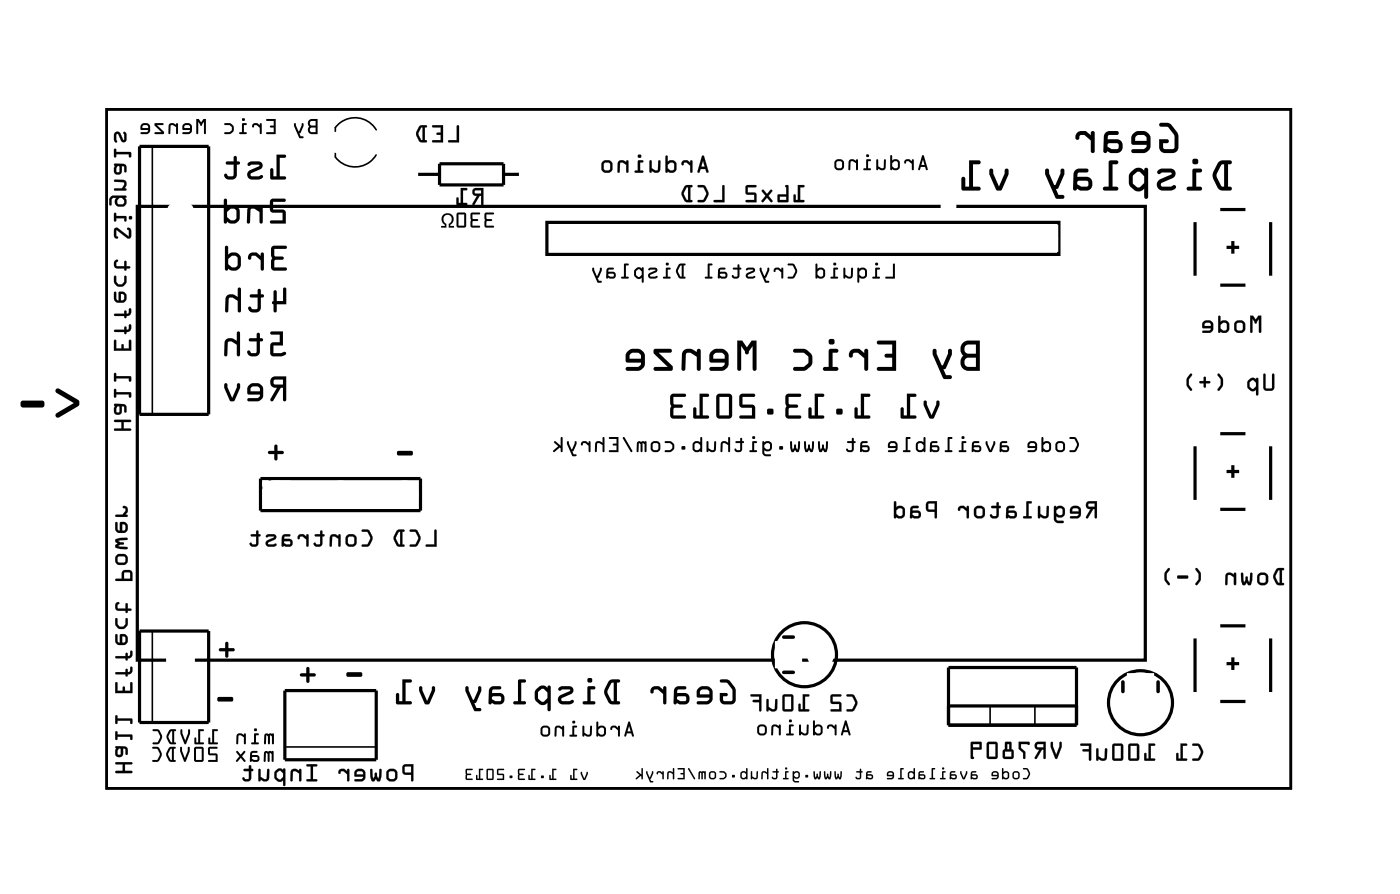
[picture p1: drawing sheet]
<svg xmlns="http://www.w3.org/2000/svg" width="111mm" height="71mm" viewBox="0 0 111 71" stroke-linecap="round" stroke-linejoin="round" font-family="sans-serif">
<path d="M8.5 8.7h94v53.8h-94z" fill="none" stroke="#000" stroke-width=".2"/>
<path d="M8.5 8.7h94v53.8h-94z" fill="none" stroke="#000" stroke-width=".08"/>
<g fill="#000">
<path d="M35.2 17a.49 .49 0 0 1 .7 .1 .49 .49 0 0 1-.2 .7v.1h.3v.2h-.4v-.3a.37 .37 0 0 0 .2-.6 .37 .37 0 0 0-.6 0 .37 .37 0 0 0 .2 .6v.3h-.4v-.2h.3l-.1-.2a.51 .51 0 0 1 0-.7zM21.3 35.8h.5v-.4a.13 .13 0 0 1 .1-.1 .13 .13 0 0 1 .1 .1v.4h.4a.13 .13 0 0 1 .1 .1 .13 .13 0 0 1-.1 .1h-.4v.4a.13 .13 0 0 1-.1 .1 .13 .13 0 0 1-.1-.1v-.4h-.5zM31.5 35.8h1.1a.19 .19 0 0 1 .2 .1 .19 .19 0 0 1-.2 .2h-1l-.1-.1zM17.3 55.3h1.1a.19 .19 0 0 1 .1 .2 .19 .19 0 0 1-.1 .1h-1.1l-.1-.1zM17.4 51.4h.5v-.4a.13 .13 0 0 1 .1-.1 .13 .13 0 0 1 .1 .1v.4h.4a.13 .13 0 0 1 .1 .1 .13 .13 0 0 1-.1 .2h-.4v.3a.13 .13 0 0 1-.1 .2 .13 .13 0 0 1-.1-.2v-.3h-.5zM23.8 53.4h.5v-.4a.13 .13 0 0 1 .1-.1 .13 .13 0 0 1 .2 .1v.4h.3a.13 .13 0 0 1 .2 .1 .14 .14 0 0 1-.2 .2h-.3v.3a.14 .14 0 0 1-.2 .2 .13 .13 0 0 1-.1-.2v-.3l-.4-.1zM27.5 53.4l1.1-.1a.19 .19 0 0 1 .2 .2 .19 .19 0 0 1-.2 .2h-1l-.1-.1z"/>
<path d="M21.5 15.8l-.1 .2 .1 .8 .2 .1h.7v.6h-.8a.13 .13 0 0 0-.2 .1 .13 .13 0 0 0 .2 .1h1.1v-.8l-.1-.2-.2-.1h-.7v-.6h.9a.13 .13 0 0 0 .1-.1 .13 .13 0 0 0-.1-.1h-.9zM21.5 15.8h.2h.9a.13 .13 0 0 1 .1 .1 .13 .13 0 0 1-.1 .1h-.9v.6h.7l.2 .1 .1 .2v.8h-1.1a.13 .13 0 0 1-.2-.1 .13 .13 0 0 1 .2-.1h.8v-.6h-.7l-.2-.1-.1-.8zM19.7 16.4l-.1 .3v.9a.13 .13 0 0 0 .1 .1 .13 .13 0 0 0 .1-.1l.1-.9 .1-.2h.2l.4 .3v.8a.13 .13 0 0 0 .1 .1 .13 .13 0 0 0 .2-.1v-1.2a.13 .13 0 0 0-.2-.1 .13 .13 0 0 0-.1 .1v.1l-.4-.2zM19.7 16.4l.5-.1 .4 .2v-.1a.13 .13 0 0 1 .1-.1 .13 .13 0 0 1 .2 .1v1.2a.13 .13 0 0 1-.2 .1 .13 .13 0 0 1-.1-.1v-.8l-.4-.3h-.2l-.1 .2-.1 .9a.13 .13 0 0 1-.1 .1 .13 .13 0 0 1-.1-.1v-.9zM17.8 15.8v1.8a.13 .13 0 0 0 .1 .1 .13 .13 0 0 0 .1-.1l.4 .1h.3l.2-.1a1.07 1.07 0 0 0 .1-1l-.3-.3h-.4l-.3 .2v-.7zM17.8 15.8h.2v.7l.3-.2h.4l.3 .3a1.07 1.07 0 0 1-.1 1l-.2 .1h-.3l-.4-.1a.13 .13 0 0 1-.1 .1 .13 .13 0 0 1-.1-.1zM18.1 16.8l.2-.2h.4l.1 .2-.1 .6-.3 .1-.3-.2zM18.1 16.8v.5l.2 .2h.3l.1-.1v-.7l-.1-.1h-.3z"/>
<path d="M21.5 15.8l-.1 .2 .1 .8 .2 .1h.7v.6h-.8a.13 .13 0 0 0-.2 .1 .13 .13 0 0 0 .2 .1h1.1v-.8l-.1-.2-.2-.1h-.7v-.6h.9a.13 .13 0 0 0 .1-.1 .13 .13 0 0 0-.1-.1h-.9zM19.7 16.4l-.1 .3v.9a.13 .13 0 0 0 .1 .1 .13 .13 0 0 0 .1-.1l.1-.9 .1-.2h.2l.4 .3v.8a.13 .13 0 0 0 .1 .1 .13 .13 0 0 0 .2-.1v-1.2a.13 .13 0 0 0-.2-.1 .13 .13 0 0 0-.1 .1v.1l-.4-.2zM17.8 15.8v1.8a.13 .13 0 0 0 .1 .1 .13 .13 0 0 0 .1-.1l.4 .1h.3l.2-.1a1.07 1.07 0 0 0 .1-1 .6 .6 0 0 0-.8-.3l-.2 .2v-.7zM18.1 16.8l.2-.2h.4l.1 .2-.1 .6-.1 .1h-.3l-.2-.2z"/>
<path d="M21.9 12.3l.1 1.7h-.3v-.5a.13 .13 0 0 0-.1-.2 .14 .14 0 0 0-.2 .2v.6l.1 .1h1.1a.13 .13 0 0 0 .1-.1 .13 .13 0 0 0-.1-.1h-.4v-1.5h.4a.13 .13 0 0 0 .1-.1 .13 .13 0 0 0-.1-.1zM21.9 12.3h.7a.13 .13 0 0 1 .1 .1 .13 .13 0 0 1-.1 .1h-.4v1.5h.4a.13 .13 0 0 1 .1 .1 .13 .13 0 0 1-.1 .1h-1.1l-.1-.1v-.6a.14 .14 0 0 1 .2-.2 .13 .13 0 0 1 .1 .2v.5h.2zM19.7 13a.14 .14 0 0 0 0 .2 .14 .14 0 0 0 .2-.1h.6h.1l-.8 .5-.2 .3a.39 .39 0 0 0 .4 .3h.5l.3-.1a.14 .14 0 0 0 0-.2 .14 .14 0 0 0-.2 .1h-.6l-.1-.2 .1-.1 .7-.3a.33 .33 0 0 0 .1-.3 .33 .33 0 0 0-.3-.3h-.5zM19.7 13a.97 .97 0 0 1 1.1-.1l.1 .2-.2 .3-.7 .3-.1 .1 .1 .2h.6a.15 .15 0 0 1 .2-.1 .15 .15 0 0 1 0 .2 .88 .88 0 0 1-1.2-.1v-.3l.2-.1 .8-.5h-.1h-.5a.17 .17 0 0 1-.2 .1 .17 .17 0 0 1-.2-.2zM18 12.8v.2l.5 .1v.8l-.1 .1-.3-.1a.14 .14 0 0 0-.2-.1 .14 .14 0 0 0-.1 .1 .54 .54 0 0 0 .5 .4 .54 .54 0 0 0 .5-.4v-.8h.1a.14 .14 0 0 0 .2-.2 .13 .13 0 0 0-.2-.1h-.1v-.3a.13 .13 0 0 0-.1-.1 .13 .13 0 0 0-.2 .1v.3zM18 12.8h.5v-.3a.13 .13 0 0 1 .2-.1 .13 .13 0 0 1 .1 .1v.3h.1a.13 .13 0 0 1 .2 .1 .14 .14 0 0 1-.2 .2h-.1v.8a.51 .51 0 0 1-.5 .4 .51 .51 0 0 1-.5-.4 .19 .19 0 0 1 .2-.1 .19 .19 0 0 1 .1 .2l.4-.1v-.8l-.5-.1z"/>
<path d="M21.9 12.3v1.7h-.2v-.5a.13 .13 0 0 0-.1-.2 .14 .14 0 0 0-.2 .2v.6l.1 .1h1.1a.13 .13 0 0 0 .1-.1 .13 .13 0 0 0-.1-.1h-.4v-1.5h.4a.13 .13 0 0 0 .1-.1 .13 .13 0 0 0-.1-.1zM19.7 13a.14 .14 0 0 0 0 .2 .14 .14 0 0 0 .2-.1h.6h.1l-.8 .4a.39 .39 0 0 0-.2 .4 .39 .39 0 0 0 .4 .3h.5l.3-.1a.17 .17 0 0 0-.1-.2 .17 .17 0 0 0-.2 .1h-.5l-.1-.2 .1-.1 .7-.3a.33 .33 0 0 0 .1-.3 .33 .33 0 0 0-.3-.3h-.5zM18 12.8v.2l.5 .1v.8l-.1 .1-.3-.1a.14 .14 0 0 0-.2-.1 .14 .14 0 0 0-.1 .1 .54 .54 0 0 0 .5 .4 .54 .54 0 0 0 .5-.4v-.8h.1a.14 .14 0 0 0 .2-.2 .13 .13 0 0 0-.2-.1h-.1v-.3a.13 .13 0 0 0-.1-.1 .13 .13 0 0 0-.2 .1v.3z"/>
<path d="M24.5 9.5l-.1 .3 .1 .2a.35 .35 0 0 0 0 .4 .35 .35 0 0 0 .3 .2h.4v-1.2h-.4zM24.5 9.5l.3-.1h.4v1.2h-.6l-.1-.2v-.4l-.1-.3zM24.6 10.2l.5-.1v.4l-.5-.1zM24.6 10.2v.2l.5 .1v-.4zM24.6 9.6h.5v.4l-.5-.1zM24.6 9.6v.3l.5 .1v-.4zM23.4 9.8l-.1 .2 .4 .9 .4 .1v-.2h-.2l-.1-.2 .1-.1 .2-.5v-.2h-.2l-.2 .6-.2-.6zM23.4 9.8h.1l.2 .6 .2-.6h.2v.2l-.2 .5-.1 .1 .1 .2h.2v.2l-.4-.1-.4-.9zM21.1 9.5l.1 .1h.5v.4h-.3l.3 .1v.4h-.5l-.1 .1h.8v-1.2zM21.1 9.5l.8-.1v1.2h-.8l.1-.1h.5v-.4l-.3-.1h.3v-.4h-.5zM20.1 9.8v.3l.1-.2h.2l.2 .2v.5h.2v-.8h-.2v.1l-.2-.1zM20.1 9.8h.3l.2 .1v-.1h.2v.8h-.2v-.5l-.2-.2h-.2l-.1 .2zM19.2 9.8v.7h-.2v.1h.5l.1-.1h-.2v-.6h.1l.1-.1zM19.2 9.8h.4l-.1 .1h-.1v.6h.2l-.1 .1h-.5v-.1h.2zM19.2 9.5a.12 .12 0 0 0 .2 0 .12 .12 0 0 0-.2 0zM19.2 9.5a.12 .12 0 0 1 .2 0 .12 .12 0 0 1-.2 0zM17.8 9.8v.1h.4l.2 .2v.2l-.2 .2h-.4v.1h.5l.2-.2v-.4l-.3-.2zM17.8 9.8h.6a.43 .43 0 0 1-.1 .8h-.5v-.1h.4l.2-.2v-.2l-.2-.2h-.4zM15.6 9.4v1.2h.1v-1l.3 .4 .2-.3v.9h.1v-1.2h-.1l-.2 .3-.2-.3zM15.6 9.4h.2l.2 .3 .2-.3h.1v1.2h-.1v-.9l-.2 .3-.3-.3v.9h-.1zM14.6 9.9l-.1 .4 .6 .1-.1 .1h-.5v.1h.6l.1-.2v-.5l-.2-.1zM14.6 9.9l.4-.1 .2 .1v.5l-.1 .2h-.6v-.1h.5l.1-.1-.6-.1zM14.7 10l.3-.1 .1 .3h-.5zM14.7 10l-.1 .2h.5l-.1-.3zM13.5 9.8l-.1 .8h.1v-.6l.1-.1 .4 .2v.5h.1v-.8h-.1v.1l-.3-.1zM13.5 9.8h.2l.3 .1v-.1h.1v.8h-.1v-.5l-.3-.2-.2 .1v.6h-.1zM12.3 9.8v.2l.5 .5h-.5v.1h.7v-.2l-.5-.5h.4l.1-.1zM12.3 9.8h.7l-.1 .1h-.4l.5 .5v.2h-.7v-.1h.5l-.5-.5zM11.2 9.9v.4l.6 .1-.1 .1h-.5v.1h.6l.1-.2v-.5l-.3-.1zM11.2 9.9l.4-.1 .3 .1v.5l-.1 .2h-.6v-.1h.5l.1-.1-.6-.1zM11.3 10l.4-.1 .1 .3h-.5zM11.3 10v.2h.5l-.1-.3z"/>
<path d="M24.5 9.5l-.1 .3a.3 .3 0 0 1 0 .5l.1 .1 .1 .2h.6v-1.2h-.4zM24.6 10.2l.5-.1v.4l-.5-.1zM24.6 9.6h.5v.4l-.5-.1zM23.4 9.8l-.1 .2 .4 .9 .4 .1v-.2h-.2l-.1-.2 .1-.1 .2-.5v-.2h-.2l-.2 .6-.2-.6zM21.1 9.5l.1 .1h.5v.4h-.3l.3 .1v.4h-.5l-.1 .1h.8v-1.2zM20.1 9.8v.3l.1-.2h.2l.2 .2v.5h.2v-.8h-.2v.1l-.2-.1zM19.2 9.8v.7h-.2v.1h.5l.1-.1h-.2v-.6h.1l.1-.1zM19.2 9.5a.12 .12 0 0 0 .2 0 .12 .12 0 0 0-.2 0zM17.8 9.8v.1h.4l.2 .2v.2l-.2 .2h-.4v.1h.4a.44 .44 0 0 0 .4-.4 .44 .44 0 0 0-.4-.4zM15.6 9.4v1.2h.1v-.9l.3 .3 .2-.3v.9h.1v-1.2h-.1l-.2 .3-.2-.3zM14.6 9.9l-.1 .4 .6 .1-.1 .1h-.5v.1h.6l.1-.2v-.5l-.2-.1zM14.7 10l.3-.1 .1 .3h-.5zM13.5 9.8l-.1 .8h.1v-.6l.1-.1 .4 .2v.5h.1v-.8h-.1v.1l-.3-.1zM12.3 9.8v.2l.5 .5h-.5v.1h.7v-.2l-.5-.5h.4l.1-.1zM11.2 9.9v.4l.6 .1-.1 .1h-.5v.1h.6l.1-.2v-.5l-.3-.1zM11.3 10l.4-.1 .1 .3h-.5z"/>
<path d="M35.2 17a.51 .51 0 0 0 .1 .8v.1h-.3v.2h.4v-.3l-.2-.3 .1-.4a.36 .36 0 0 1 .5 .1 .36 .36 0 0 1-.2 .6v.3h.4v-.2h-.3l.2-.2a.49 .49 0 0 0-.1-.7 .49 .49 0 0 0-.6 0zM35.2 17a.54 .54 0 0 1 .7 0 .5 .5 0 0 1-.2 .8v.1h.3v.2h-.4v-.3l.3-.3-.1-.4a.36 .36 0 0 0-.6 .1 .36 .36 0 0 0 .2 .6v.3h-.4v-.2h.3l-.1-.2a.51 .51 0 0 1 0-.7z"/>
<path d="M36.3 10v1.1h-.7v.2h.8v-1.3zM34.3 10v.1h.7v.4h-.3l-.1 .1 .1 .1h.3v.4h-.6l-.1 .1 .9 .1v-1.4zM33.3 10a.81 .81 0 0 0 0 1.2l.5 .1 .1-.1-.2-.1v-1h.2v-.1l-.4-.1zM33.4 10.1h.1v1h-.1l-.2-.5z"/>
<path d="M36.3 9.9v1.2h-.6a.1 .1 0 0 0-.1 .1 .1 .1 0 0 0 .1 .1h.7v-1.3zM36.3 10h.1v1.3h-.8v-.2h.7zM34.3 9.9v.2h.7v.4h-.3a.1 .1 0 0 0-.1 .1 .1 .1 0 0 0 .1 .1h.3v.4h-.6a.1 .1 0 0 0-.1 .1 .1 .1 0 0 0 .1 .1h.8v-1.4zM34.3 10l.9-.1v1.4l-.9-.1 .1-.1h.6v-.4h-.3v-.1v-.1h.3v-.4h-.6zM33.3 10l-.3 .5 .1 .3 .2 .5h.5a.1 .1 0 0 0 .1-.1 .1 .1 0 0 0-.1-.1h-.1v-1h.1a.1 .1 0 0 0 .1-.1 .1 .1 0 0 0-.1-.1zM33.3 10l.2-.1 .4 .1-.1 .1h-.1v1h.2l-.1 .2-.5-.1-.2-.4v-.4zM33.4 10.1h.1v1h-.1l-.2-.5zM33.4 10.1l-.2 .5 .2 .5h.2v-1z"/>
<path d="M37.6 15a.32 .32 0 0 0-.1 .4 .32 .32 0 0 0 .4 .1l-.4 .7 .1 .1 .5-.8h.1v.7l.1 .1 .1-1.4zM37.7 15.1h.5v.3h-.5zM36.6 14.9v1.2h-.2v-.4h-.1l-.1 .5 .8 .1v-.2h-.2v-1h.2l.1-.1z"/>
<path d="M37.6 15a.32 .32 0 0 0-.1 .4 .32 .32 0 0 0 .4 .1l-.4 .6a.1 .1 0 0 0 0 .2 .11 .11 0 0 0 .2-.1l.4-.7h.1v.7a.1 .1 0 0 0 .1 .1 .1 .1 0 0 0 .1-.1v-1.3h-.6zM37.6 15l.8-.1-.1 1.4-.1-.1v-.7h-.1l-.4 .7h-.2l.4-.7a.31 .31 0 0 1-.4-.1 .31 .31 0 0 1 .1-.4zM37.7 15.1h.5v.3l-.5-.1zM37.7 15.1v.3h.5v-.3zM36.6 14.9v1.2h-.2v-.4a.1 .1 0 0 0-.1-.1 .1 .1 0 0 0-.1 .1v.6h.8a.1 .1 0 0 0 .1-.1 .1 .1 0 0 0-.1-.1h-.2v-1h.2a.1 .1 0 0 0 .1-.1 .1 .1 0 0 0-.1-.1zM36.6 14.9l.5 .1-.1 .1h-.3v1h.3v.2l-.8-.1 .1-.5h.1v.4h.2z"/>
<path d="M38.5 16.9v1.1l.1 .1 .6-.1v-.1h-.6v-.3l.5-.1-.5-.1v-.4h.5l.1-.1zM38.5 16.9h.7l-.1 .1h-.5v.4h.4l.1 .1-.5 .1v.3h.6v.1l-.6 .1-.1-.1zM37.4 16.9v1.1l.1 .1 .6-.1v-.1h-.6v-.3l.5-.1-.5-.1v-.4h.5l.1-.1zM37.4 16.9h.7l-.1 .1h-.5v.4h.4l.1 .1-.5 .1v.3h.6v.1l-.6 .1-.1-.1zM36.3 16.9l-.1 1.1 .2 .1 .5-.1 .1-.1v-.9l-.2-.1zM36.3 16.9h.5l.2 .1v.9l-.1 .1-.5 .1-.2-.1zM36.4 17h.4v.9h-.4zM36.4 17v.9h.4v-.9z"/>
<path d="M38.5 16.9v1.1l.1 .1 .6-.1v-.1h-.6v-.3l.5-.1-.1-.1h-.4v-.4h.5l.1-.1zM37.4 16.9v1.1l.1 .1 .6-.1v-.1h-.6v-.3l.5-.1-.1-.1h-.4v-.4h.5l.1-.1zM36.3 16.9l-.1 1.1 .2 .1 .5-.1 .1-.1v-.9l-.2-.1zM36.4 17h.4v.9h-.4z"/>
<path d="M55.7 12.4l-.3 1.2 .1 .1 .1-.3h.4l.1 .3h.1v-.1l-.3-1.2zM55.8 12.7l.1 .5h-.2zM54.2 12.8l-.1 .2a.1 .1 0 0 0 .1 .1 .1 .1 0 0 0 .1-.1l.2-.1 .3 .2v.5l.1 .1v-1h-.1v.2l-.2-.2zM52.8 12.4v1.2l.1 .1 .1-.1 .2 .1h.3l.2-.2v-.6l-.3-.2-.4 .1v-.4zM53 13l.2-.1h.3v.6h-.3l-.2-.1zM51.6 12.7v1h.1v-.1a.38 .38 0 0 0 .4 .1 .38 .38 0 0 0 .3-.2v-.8l-.1 .1-.1 .6-.1 .1-.4-.2v-.5zM50.7 12.7l-.1 .8h-.2v.1l.6 .1v-.1l-.2-.1v-.6h.2l.1-.1zM50.6 12.4a.15 .15 0 0 0 .3 0 .15 .15 0 0 0-.3 0zM49.1 12.8l-.1 .2v.7l.2-.1v-.6l.1-.1 .4 .2v.5l.2 .1v-1h-.2v.2l-.3-.2zM47.7 13.2a.5 .5 0 0 0 .9 0 .5 .5 0 0 0-.9 0zM48 12.9h.3l.1 .1v.4l-.1 .1h-.3l-.1-.1z"/>
<path d="M55.7 12.3l-.3 1.3 .1 .1 .1-.3h.4l.1 .3h.1v-.1l-.3-1.2zM55.7 12.4h.2l.3 1.2v.1l-.1-.1-.1-.2h-.4l-.1 .3-.1-.1zM55.8 12.7l.1 .5h-.2zM55.8 12.7l-.2 .5h.4zM54.2 12.8l-.1 .2a.11 .11 0 0 0 .1 .1 .11 .11 0 0 0 .1-.2h.2l.3 .2v.5a.1 .1 0 0 0 .1 .1 .1 .1 0 0 0 .1-.1v-.8a.1 .1 0 0 0-.1-.1 .1 .1 0 0 0-.1 .1v.1l-.2-.2zM54.2 12.8l.4-.1 .2 .2v-.2h.1v1l-.1-.1v-.5l-.3-.2h-.2l-.1 .2zM52.8 12.4v1.2a.1 .1 0 0 0 .1 .1 .1 .1 0 0 0 .1-.1l.2 .1 .4-.1 .1-.2v-.5l-.3-.2-.4 .1v-.4zM52.9 12.4h.1v.4l.4-.1 .2 .2 .1 .6-.2 .2h-.3l-.2-.1-.1 .1-.1-.1zM53 13l.2-.1 .3 .1v.4l-.3 .1-.2-.2zM53 13v.4l.2 .1h.3v-.6h-.3zM51.6 12.7l-.1 .9a.11 .11 0 0 0 .2 .1 .1 .1 0 0 0 0-.1 .39 .39 0 0 0 .7-.1v-.7a.09 .09 0 0 0-.1-.1 .09 .09 0 0 0-.1 .1v.6l-.2 .1-.3-.2v-.5zM51.6 12.7l.1 .1v.5l.4 .2 .1-.1 .1-.6 .1-.1v.8a.32 .32 0 0 1-.5 .2l-.2-.2v.2l-.1-.1zM50.7 12.7l-.1 .8h-.1a.1 .1 0 0 0-.1 .1 .1 .1 0 0 0 .1 .1h.5a.1 .1 0 0 0 .1-.1 .1 .1 0 0 0-.1-.1h-.2v-.6h.2a.1 .1 0 0 0 .1-.1 .1 .1 0 0 0-.1-.1zM50.7 12.7l.4 .1-.1 .1h-.2v.6l.2 .1v.1l-.6-.1v-.1h.2zM50.6 12.4a.15 .15 0 0 0 .3 0 .15 .15 0 0 0-.3 0zM50.6 12.4a.15 .15 0 0 1 .3 0 .15 .15 0 0 1-.3 0zM49.1 12.8l-.1 .8a.09 .09 0 0 0 .1 .1 .09 .09 0 0 0 .1-.1v-.6l.2-.1 .3 .2v.5a.1 .1 0 0 0 .1 .1 .1 .1 0 0 0 .1-.1v-.8a.1 .1 0 0 0-.1-.1 .11 .11 0 0 0-.1 .2l-.3-.2zM49.1 12.8l.3-.1 .3 .2v-.2h.2v1l-.2-.1v-.5l-.3-.2h-.2v.7l-.2 .1v-.7zM47.6 13.2a.55 .55 0 0 0 1.1 0 .55 .55 0 0 0-1.1 0zM47.7 13.2a.49 .49 0 0 1 .9 0 .49 .49 0 0 1-.9 0zM48 12.9h.3l.1 .1v.4l-.1 .1h-.3zM48 12.9l-.1 .5 .1 .1h.3l.1-.1v-.4l-.1-.1z"/>
<path d="M63.3 14.7v1.2h-.1v-.4l-.2-.1v.6h.8v-.1h-.3v-1l.3-.1v-.1zM62.3 14.7l.1 .7h-.7l.1 .6h.8v-1.2l-.1-.1zM61.9 15.6h.5v.3h-.5zM60.5 15.1v.1l.3 .3-.3 .4v.1h.1l.3-.3 .3 .3h.1v-.1l-.3-.4 .3-.3v-.1h-.2l-.2 .3-.3-.3zM59.2 14.7v.6l.2 .1h.5v.5h-.6l-.1 .1h.8v-.7h-.6v-.4h.6v-.2zM57.4 14.7l-.1 1.2h-.6v.1h.8v-1.2zM55.4 14.7v.1l.4 .1 .3 .5-.3 .5h-.4v.1h.1a.6 .6 0 0 0 .7-.6v-.2l-.2-.4-.2-.1zM54.4 14.8a.81 .81 0 0 0 0 1.2h.5l.1-.1h-.2v-1l.1-.1 .1-.1h-.4zM54.5 14.9h.1v1l-.1-.1-.2-.4z"/>
<path d="M63.3 14.7v1.2h-.1v-.4a.1 .1 0 0 0-.1-.1 .1 .1 0 0 0-.1 .1v.5h.8a.1 .1 0 0 0 .1 0 .1 .1 0 0 0-.1-.1h-.3v-1h.3a.1 .1 0 0 0 .1-.1 .1 .1 0 0 0-.1-.1zM63.3 14.7h.5v.1h-.3v1.1h.3v.1h-.8v-.6l.1 .1 .1 .4h.1zM62.3 14.7l.1 .7h-.7l.1 .6h.8v-1.2l-.1-.1zM62.4 14.7l.2 .1v1.2h-.8l-.1-.6h.7zM61.9 15.6h.5v.3h-.5zM61.9 15.6v.3h.5v-.3zM60.5 15.1v.1l.3 .3-.3 .4a.1 .1 0 0 0 0 .1 .1 .1 0 0 0 .1 0l.3-.3 .3 .3a.1 .1 0 0 0 .1 0 .1 .1 0 0 0 0-.1l-.3-.4 .3-.3a.1 .1 0 0 0 0-.1 .1 .1 0 0 0-.2 0l-.2 .3-.3-.3zM60.5 15.1h.1l.3 .3 .2-.3h.2v.1l-.3 .3 .3 .4v.1h-.1l-.3-.3-.3 .3h-.1v-.1l.3-.4-.3-.3zM59.2 14.7v.7h.7v.5h-.6a.1 .1 0 0 0-.1 .1 .1 .1 0 0 0 .1 0h.8l-.1-.7h-.6v-.4h.6a.1 .1 0 0 0 .1-.1 .1 .1 0 0 0-.1-.1zM59.2 14.7h.8v.1h-.7v.5h.7v.7h-.8l.1-.1h.6v-.5h-.5l-.2-.1zM57.3 14.7v1.2h-.6a.1 .1 0 0 0-.1 .1 .1 .1 0 0 0 .1 0h.8v-1.2zM57.4 14.7l.1 .1v1.2h-.8v-.1h.6zM55.4 14.7v.2h.4l.3 .5-.3 .4-.3 .1a.1 .1 0 0 0-.1 .1 .1 .1 0 0 0 .1 0h.5l.2-.6-.3-.7zM55.4 14.7h.5l.3 .5a.83 .83 0 0 1-.3 .8h-.4l-.1-.1h.4l.2-.4v-.2l-.2-.4-.4-.1zM54.4 14.8l-.3 .5v.2l.3 .5h.5a.1 .1 0 0 0 .1 0 .1 .1 0 0 0-.1-.1h-.1v-1h.1a.1 .1 0 0 0 .1-.1 .1 .1 0 0 0-.1-.1zM54.4 14.8l.2-.1h.4l-.1 .1h-.1v1.1h.1v.1h-.5l-.3-.5v-.3zM54.5 14.9h.1v1l-.1-.1-.2-.4zM54.5 14.9l-.2 .5 .2 .4 .1 .1v-1.1z"/>
<path d="M73.2 12.3l-.3 1.2h.1l.1-.3h.3l.1 .3h.1v-.1l-.3-1zM73.2 12.3l.1 .1 .3 1v.1h-.1l-.1-.3h-.3l-.1 .3h-.1zM73.3 12.7l.1 .4h-.3zM73.3 12.7l-.2 .4h.3zM71.8 12.7v.3l.2-.2h.1l.3 .2v.5h.1v-.8h-.1v.1l-.2-.2zM71.8 12.7l.4-.1 .2 .2v-.1h.1v.8h-.1v-.5l-.3-.2h-.1l-.2 .2zM70.7 12.3v1.2h.1v-.1l.2 .1h.2l.2-.2v-.5l-.3-.2-.3 .1v-.3zM70.7 12.3h.1v.4l.3-.1 .3 .2v.5l-.2 .2h-.2l-.2-.1v.1h-.1zM70.8 12.9l.2-.1h.2v.5h-.2l-.2-.1zM70.8 12.9v.3l.2 .1h.2v-.5h-.2zM69.6 12.7v.8h.1v-.1l.2 .1a.3 .3 0 0 0 .4-.2v-.6h-.1l-.1 .6-.4-.1v-.5zM69.6 12.7h.1v.5l.3 .1h.1l.1-.6h.1v.6a.33 .33 0 0 1-.3 .2 .33 .33 0 0 1-.3-.1v.1h-.1zM68.8 12.7v.6l-.2 .1-.1 .1h.6v-.1l-.2-.1v-.5h.2v-.1zM68.8 12.7h.3v.1h-.2v.5l.2 .1v.1h-.6l.1-.1 .2-.1zM68.7 12.4a.15 .15 0 0 0 .3 0 .15 .15 0 0 0-.3 0zM68.7 12.3a.15 .15 0 0 1 .3 0 .15 .15 0 0 1-.3 0zM67.4 12.7v.8h.1v-.6l.1-.1 .3 .1 .1 .6h.1v-.8h-.1l-.1 .1-.2-.2zM67.4 12.7l.3-.1 .2 .2 .1-.1h.1v.8h-.1l-.1-.6-.2-.1h-.2v.7h-.1zM66.2 13.1a.44 .44 0 0 0 .8 0 .44 .44 0 0 0-.8 0zM66.2 13.1a.44 .44 0 0 1 .8 0 .44 .44 0 0 1-.8 0zM66.4 12.8h.3l.1 .1v.3v.1h-.3h-.1zM66.4 12.8v.5h.1h.3v-.1v-.3l-.1-.1z"/>
<path d="M73.2 12.3l-.3 1.2h.1l.1-.3h.3l.1 .3h.1v-.1l-.3-1zM73.3 12.7l.1 .4h-.3zM71.8 12.7v.3l.2-.2h.1l.3 .2v.5h.1v-.8h-.1v.1l-.2-.2zM70.7 12.3v1.2h.1v-.1l.2 .1h.2l.2-.2v-.5l-.3-.2-.3 .1v-.3zM70.8 12.9l.2-.1h.2v.5h-.2l-.2-.1zM69.6 12.7v.8h.1v-.1a.33 .33 0 0 0 .3 .1 .33 .33 0 0 0 .3-.2v-.6h-.1l-.1 .6-.4-.1v-.5zM68.8 12.7v.6l-.2 .1-.1 .1h.6v-.1l-.2-.1v-.5h.2v-.1zM68.7 12.4a.15 .15 0 0 0 .3 0 .15 .15 0 0 0-.3 0zM67.4 12.7v.8h.1v-.6l.1-.1 .3 .1 .1 .6h.1v-.8h-.1l-.1 .1-.2-.2zM66.2 13.1a.44 .44 0 0 0 .8 0 .44 .44 0 0 0-.8 0zM66.4 12.8h.3l.1 .1v.3v.1h-.3h-.1z"/>
<path d="M92.1 9.8l-.1 .2h.1l.6 .1 .5 .6v1.1h-.8l-.1-.4h.3a.15 .15 0 0 0 .2-.2 .15 .15 0 0 0-.2-.2h-.6v.7a.47 .47 0 0 0 .5 .4h.6a.46 .46 0 0 0 .4-.4 1.65 1.65 0 0 0-.5-1.8 .93 .93 0 0 0-.9-.1zM92.1 9.8a.83 .83 0 0 1 .9 .1l.4 .6a1.97 1.97 0 0 1 .1 1.4l-.1 .1a1.22 1.22 0 0 1-1.3 0l-.1-.3v-.7h.6a.16 .16 0 0 1 .2 .2 .16 .16 0 0 1-.2 .2h-.3l.1 .4h.8v-1.1l-.5-.6-.6-.1h-.1zM90 10.6a.84 .84 0 0 0-.2 .8l1.2 .1v.2l-.2 .1h-.9a.15 .15 0 0 0-.1 .2 .15 .15 0 0 0 .1 .1h.9l.4-.2a1.28 1.28 0 0 0 .1-1.1l-.2-.2a.77 .77 0 0 0-.8-.2zM90 10.6l.3-.2h.6l.3 .2 .1 .2a1.28 1.28 0 0 1-.1 1.1l-.4 .2h-.9a.16 .16 0 0 1-.1-.1 .16 .16 0 0 1 .1-.2h.9l.2-.1v-.2h-1.1l-.1-.1a.91 .91 0 0 1 .2-.8zM90.2 10.8l.2-.1h.4l.2 .2v.3h-.9zM90.2 10.8l-.1 .4h.9v-.3l-.2-.2h-.4zM87.8 10.5l-.2 .3v1.2a.15 .15 0 0 0 .1 .1 .15 .15 0 0 0 .2-.1 .85 .85 0 0 0 1.2-.1v-.2a.5 .5 0 0 0-.4-.7l-.8 .1 .1-.4h.7a.15 .15 0 0 0 .1-.2 .15 .15 0 0 0-.1-.1h-.6zM87.8 10.5a1.22 1.22 0 0 1 .9-.1l.1 .1-.1 .2h-.7l-.1 .4 .1-.1a1.27 1.27 0 0 1 1 .2l.1 .3a.51 .51 0 0 1-.4 .6h-.6l-.2-.1a.16 .16 0 0 1-.2 .1 .16 .16 0 0 1-.1-.1v-1.2zM88 11.4h.7l.1 .3-.1 .1a.76 .76 0 0 1-.8-.2zM88 11.4l-.1 .2 .3 .2h.5l.1-.1v-.3h-.1zM85.5 10.5l-.1 .4a.17 .17 0 0 0 .1 .2 .17 .17 0 0 0 .2-.2l.1-.2h.3l.5 .4v.9a.15 .15 0 0 0 .1 .1 .15 .15 0 0 0 .2-.1v-1.5a.15 .15 0 0 0-.2-.1 .15 .15 0 0 0-.1 .1v.2l-.4-.3h-.4zM85.5 10.5l.3-.1h.4l.4 .3v-.2a.16 .16 0 0 1 .1-.1 .16 .16 0 0 1 .2 .1v1.5a.16 .16 0 0 1-.2 .1 .16 .16 0 0 1-.1-.1v-.9l-.5-.4h-.4a.24 .24 0 0 1 0 .3 .24 .24 0 0 1-.3 0v-.1z"/>
<path d="M92.1 9.8l-.1 .2h.1l.6 .1 .5 .6v1.1h-.8l-.1-.4h.3a.16 .16 0 0 0 .2-.2 .16 .16 0 0 0-.2-.2h-.6v.7a.47 .47 0 0 0 .5 .4h.6a.46 .46 0 0 0 .4-.4 1.61 1.61 0 0 0-.9-2zM90 10.6a.84 .84 0 0 0-.2 .8l1.2 .1v.2l-.2 .1h-.9a.16 .16 0 0 0-.1 .2 .16 .16 0 0 0 .1 .1h.9l.4-.2a1.28 1.28 0 0 0 .1-1.1l-.2-.2a.77 .77 0 0 0-.8-.2zM90.2 10.8l.2-.1h.4l.2 .2v.3h-.9zM87.8 10.5l-.2 .3v1.2a.16 .16 0 0 0 .1 .1 .16 .16 0 0 0 .2-.1 .85 .85 0 0 0 1.2-.1v-.2a.51 .51 0 0 0-.4-.7l-.8 .1 .1-.4h.7a.16 .16 0 0 0 .1-.2 .16 .16 0 0 0-.1-.1h-.6zM88 11.4h.7h.1v.3l-.1 .1h-.5l-.3-.2zM85.5 10.5l-.1 .4a.17 .17 0 0 0 .1 .2 .17 .17 0 0 0 .2-.2l.1-.2h.3l.5 .4v.9a.16 .16 0 0 0 .1 .1 .16 .16 0 0 0 .2-.1v-1.5a.16 .16 0 0 0-.2-.1 .16 .16 0 0 0-.1 .1v.2l-.4-.3h-.4z"/>
<path d="M96.7 12.9l-.4 .9v.4l.5 .8 .8 .1a.15 .15 0 0 0 .2-.1 .15 .15 0 0 0-.2-.2h-.1v-1.8h.1a.15 .15 0 0 0 .2-.1 .15 .15 0 0 0-.2-.2h-.7zM96.7 12.9l.2-.2h.7a.16 .16 0 0 1 .2 .2 .16 .16 0 0 1-.2 .1h-.1v1.8h.1a.16 .16 0 0 1 .2 .2 .16 .16 0 0 1-.2 .1h-.7l-.3-.2a1.34 1.34 0 0 1 0-1.9zM97 13h.2v1.8l-.3-.1-.3-.8zM97 13.1l-.4 .8 .3 .8 .3 .1v-1.8zM94.7 13.4l-.1 1.4h-.3a.15 .15 0 0 0-.1 .2 .15 .15 0 0 0 .1 .1h1a.15 .15 0 0 0 .1-.1 .15 .15 0 0 0-.1-.2h-.3v-1.1h.3a.15 .15 0 0 0 .1-.2 .15 .15 0 0 0-.1-.1zM94.7 13.4h.6a.16 .16 0 0 1 .1 .1 .16 .16 0 0 1-.1 .2h-.3v1.1h.3a.16 .16 0 0 1 .1 .2 .16 .16 0 0 1-.1 .1h-1a.16 .16 0 0 1-.1-.1 .16 .16 0 0 1 .1-.2h.3zM94.6 12.8a.25 .25 0 0 0 .5 0 .25 .25 0 0 0-.5 0zM94.6 12.8a.25 .25 0 0 1 .5 0 .25 .25 0 0 1-.5 0zM92 13.5l-.1 .1a.17 .17 0 0 0 .1 .2 .17 .17 0 0 0 .2-.1h.7l.1 .1-1 .5-.2 .4a.47 .47 0 0 0 .5 .4 1.12 1.12 0 0 0 1-.1 .17 .17 0 0 0 0-.3 .17 .17 0 0 0-.3 .1h-.7l-.2-.2 .1-.1 .9-.4a.4 .4 0 0 0 .2-.4 .4 .4 0 0 0-.4-.3h-.6zM91.9 13.6l.1-.1a1.6 1.6 0 0 1 1.1-.1l.2 .2-.1 .4-1 .5-.1 .1 .2 .2h.7a.18 .18 0 0 1 .3-.1 .18 .18 0 0 1 0 .3 1.21 1.21 0 0 1-1.2 .1 .47 .47 0 0 1-.3-.4 .47 .47 0 0 1 .3-.5l.9-.4-.1-.1h-.6a.21 .21 0 0 1-.3 .1 .21 .21 0 0 1-.1-.2zM89.8 13.6l-.2 .3a1.08 1.08 0 0 0 .2 .9 .66 .66 0 0 0 .9 .3l.1-.2v.7a.15 .15 0 0 0 .2 .2 .15 .15 0 0 0 .1-.2v-2.1a.16 .16 0 0 0-.2-.2 .16 .16 0 0 0-.1 .2h-.1a.54 .54 0 0 0-.8 0zM89.8 13.6a.61 .61 0 0 1 1-.1 .16 .16 0 0 1 .1-.2 .16 .16 0 0 1 .2 .2v2.1a.16 .16 0 0 1-.1 .2 .16 .16 0 0 1-.2-.2v-.6a.56 .56 0 0 1-.8 .1 1.04 1.04 0 0 1-.4-1.3zM90 13.9l.4-.3 .4 .4v.5l-.3 .4h-.2l-.4-.3zM90 13.9l-.1 .7 .4 .3h.2l.3-.4v-.5l-.4-.4zM88 12.8v2h-.3a.15 .15 0 0 0-.2 .2 .15 .15 0 0 0 .2 .1h.9a.15 .15 0 0 0 .2-.1 .15 .15 0 0 0-.2-.2h-.3v-1.8h.3a.15 .15 0 0 0 .2-.1 .15 .15 0 0 0-.2-.2zM88 12.8l.6-.1a.16 .16 0 0 1 .2 .2 .16 .16 0 0 1-.2 .1h-.3v1.8h.3a.16 .16 0 0 1 .2 .2 .16 .16 0 0 1-.2 .1h-.9a.16 .16 0 0 1-.2-.1 .16 .16 0 0 1 .2-.2h.3zM85.4 13.5l-.2 .3v1.2a.15 .15 0 0 0 .1 .1 .15 .15 0 0 0 .2-.1 .85 .85 0 0 0 1.2-.2v-.1a.5 .5 0 0 0-.5-.7h-.7l.1-.3h.6a.15 .15 0 0 0 .2-.2 .15 .15 0 0 0-.2-.1h-.5zM85.3 13.5a1.22 1.22 0 0 1 1-.1l.1 .1-.1 .2h-.7l-.1 .3h.1a1.27 1.27 0 0 1 1 .2l.1 .3a.51 .51 0 0 1-.5 .6h-.5l-.2-.1a.16 .16 0 0 1-.2 .1 .16 .16 0 0 1-.1-.1v-1.2zM85.5 14.4l.8-.1 .1 .4-.2 .1a.76 .76 0 0 1-.7-.2zM85.5 14.4v.2l.3 .2h.4l.2-.1v-.3l-.1-.1zM83 13.4v.4l.8 1.9 .1 .1h.4a.15 .15 0 0 0 .2-.2 .15 .15 0 0 0-.2-.1h-.3l-.2-.5 .2-.1 .5-1.1v-.3a.15 .15 0 0 0-.2-.1 .15 .15 0 0 0-.1 .1v.3l-.4 .9h-.1l-.4-.9v-.3l-.1-.1zM83 13.4h.2l.1 .1v.3l.4 .9h.1l.4-.9v-.3a.16 .16 0 0 1 .1-.1 .16 .16 0 0 1 .2 .1v.4l-.5 1-.2 .1 .2 .5h.3a.16 .16 0 0 1 .2 .1 .16 .16 0 0 1-.2 .2h-.4l-.1-.1-.8-1.9zM78.6 13.4l-.1 .4 .6 1.2 .1 .1 .3-.1 .5-1.2 .1-.3a.15 .15 0 0 0-.2-.1 .15 .15 0 0 0-.2 .1v.3l-.4 1-.5-1v-.3l-.1-.1zM78.6 13.4h.1l.1 .1v.3l.5 1 .4-1v-.3a.16 .16 0 0 1 .2-.1 .16 .16 0 0 1 .2 .1l-.1 .4-.5 1.1-.3 .1-.1-.1-.6-1.2zM76.9 12.7v2.1h-.3v-.6a.15 .15 0 0 0-.1-.2 .15 .15 0 0 0-.2 .2v.8l.1 .1h1.3a.15 .15 0 0 0 .1-.1 .15 .15 0 0 0-.1-.2h-.5v-1.8h.5a.15 .15 0 0 0 .1-.1 .15 .15 0 0 0-.1-.2zM76.9 12.7h.8a.16 .16 0 0 1 .1 .2 .16 .16 0 0 1-.1 .1h-.5v1.8h.5a.16 .16 0 0 1 .1 .2 .16 .16 0 0 1-.1 .1h-1.3l-.1-.1v-.8a.16 .16 0 0 1 .2-.2 .16 .16 0 0 1 .1 .2v.6h.3z"/>
<path d="M96.7 12.9a1.42 1.42 0 0 0 0 2.1l.2 .1h.7a.16 .16 0 0 0 .2-.1 .16 .16 0 0 0-.2-.2h-.1v-1.8h.1a.16 .16 0 0 0 .2-.1 .16 .16 0 0 0-.2-.2h-.7zM97 13.1l.2-.1v1.8l-.3-.1-.3-.8zM94.7 13.4l-.1 1.4h-.3a.16 .16 0 0 0-.1 .2 .16 .16 0 0 0 .1 .1h1a.16 .16 0 0 0 .1-.1 .16 .16 0 0 0-.1-.2h-.3v-1.1h.3a.16 .16 0 0 0 .1-.2 .16 .16 0 0 0-.1-.1zM94.6 12.8a.25 .25 0 0 0 .5 0 .25 .25 0 0 0-.5 0zM91.9 13.6a.17 .17 0 0 0 .1 .2 .17 .17 0 0 0 .2-.1h.7l.1 .1-.9 .4a.47 .47 0 0 0-.3 .5 .47 .47 0 0 0 .5 .4 1.12 1.12 0 0 0 1-.1 .18 .18 0 0 0-.1-.3 .18 .18 0 0 0-.2 .1h-.7l-.2-.2 .1-.1 .9-.4a.4 .4 0 0 0 .2-.4 .4 .4 0 0 0-.4-.3h-.8zM89.8 13.6l-.2 .3a.94 .94 0 0 0 .7 1.3l.3-.1 .2-.1v.6a.16 .16 0 0 0 .2 .2 .16 .16 0 0 0 .1-.2v-2.1a.16 .16 0 0 0-.2-.2 .16 .16 0 0 0-.1 .2h-.1a.61 .61 0 0 0-.9 .1zM90 13.9l.4-.3 .4 .4v.5l-.3 .4h-.2l-.4-.3zM88 12.8v2h-.3a.16 .16 0 0 0-.2 .2 .16 .16 0 0 0 .2 .1h.9a.16 .16 0 0 0 .2-.1 .16 .16 0 0 0-.2-.2h-.3v-1.8h.3a.16 .16 0 0 0 .2-.1 .16 .16 0 0 0-.2-.2zM85.4 13.5l-.2 .3v1.2a.16 .16 0 0 0 .1 .1 .16 .16 0 0 0 .2-.1 .85 .85 0 0 0 1.2-.2v-.1a.51 .51 0 0 0-.5-.7h-.7l.1-.3h.6a.16 .16 0 0 0 .2-.2 .16 .16 0 0 0-.2-.1h-.5zM85.5 14.4l.8-.1 .1 .1v.3l-.2 .1h-.4l-.3-.2zM83 13.4v.4l.8 1.9 .1 .1h.4a.16 .16 0 0 0 .2-.2 .16 .16 0 0 0-.2-.1h-.3l-.2-.5 .2-.1 .5-1v-.4a.16 .16 0 0 0-.2-.1 .16 .16 0 0 0-.1 .1v.3l-.4 .9h-.1l-.4-.9v-.3l-.1-.1zM78.6 13.4l-.1 .4 .6 1.2 .1 .1 .3-.1 .5-1.1 .1-.4a.16 .16 0 0 0-.2-.1 .16 .16 0 0 0-.2 .1v.3l-.4 1-.5-1v-.3l-.1-.1zM76.9 12.7v2.1h-.3v-.6a.16 .16 0 0 0-.1-.2 .16 .16 0 0 0-.2 .2v.8l.1 .1h1.3a.16 .16 0 0 0 .1-.1 .16 .16 0 0 0-.1-.2h-.5v-1.8h.5a.16 .16 0 0 0 .1-.1 .16 .16 0 0 0-.1-.2z"/>
<path d="M4.5 30.9l-.1 .1 .1 .2 1.4 .8-1.4 .8a.19 .19 0 0 0-.1 .2 .19 .19 0 0 0 .3 .1l1.5-.9 .1-.3-.1-.2-1.5-.9zM4.5 30.9l.2-.1 1.5 .9 .1 .2-.1 .3-1.5 .9a.19 .19 0 0 1-.3-.1 .19 .19 0 0 1 .1-.2l1.4-.8-1.4-.8-.1-.2zM1.7 31.8l-.1 .3 .2 .2h1.5a.29 .29 0 0 0 .2-.3 .29 .29 0 0 0-.2-.2zM1.7 31.8h1.6a.29 .29 0 0 1 .2 .2 .29 .29 0 0 1-.2 .3h-1.5l-.2-.2zM-.1 30.5v3zM-.1 30.5v3zM-.1 32.2v.9zM-.1 32.2v.9zM-.1 30.9v.9zM-.1 30.9v.9zM-.1 31v1.9zM-.1 31v1.9zM-.1 30.5v3zM-.1 30.5v3zM-.1 31.3v2.2zM-.1 31.3v2.2zM-.1 31.7v1.4zM-.1 31.7v1.4zM-.1 31.3v2.2zM-.1 31.3v2.2zM-.1 30.5v3zM-.1 30.5v3zM-.1 31.7v1.4zM-.1 31.7v1.4zM-.1 31.3v2.2zM-.1 31.3v2.2zM-.1 31.3v2.2zM-.1 31.3v2.2zM-.1 30.6v2.9zM-.1 30.6v2.9zM-.1 31.3v2.2zM-.1 31.3v2.2zM-.1 31.7v1.4zM-.1 31.7v1.4zM-.1 31.3v2.2zM-.1 31.3v2.2zM-.1 31.8v.5zM-.1 31.8v.5zM-.1 30.8v2.3zM-.1 30.8v2.3z"/>
<path d="M4.5 30.9l-.1 .1 .1 .2 1.4 .8-1.4 .8a.19 .19 0 0 0-.1 .2 .19 .19 0 0 0 .3 .1l1.5-.9 .1-.3-.1-.2-1.5-.9zM1.7 31.8l-.1 .3 .2 .2h1.5a.29 .29 0 0 0 .2-.3 .29 .29 0 0 0-.2-.2zM-.1 30.5v3zM-.1 32.2v.9zM-.1 30.9v.9zM-.1 31v1.9zM-.1 30.5v3zM-.1 31.3v2.2zM-.1 31.7v1.4zM-.1 31.3v2.2zM-.1 30.5v3zM-.1 31.7v1.4zM-.1 31.3v2.2zM-.1 31.3v2.2zM-.1 30.6v2.9zM-.1 31.3v2.2zM-.1 31.7v1.4zM-.1 31.3v2.2zM-.1 31.8v.5zM-.1 30.8v2.3z"/>
<path d="M9.1 33.3v.2h.5v.5h-.5v.2l1.3-.1v-.1h-.6v-.5h.6v-.2zM9.1 32.1v.1l-.1 .4a.31 .31 0 0 0 .4 .3 .31 .31 0 0 0 .3-.3v-.4h.1l.1 .1v.4h.1v-.6l-.2-.1zM9.3 32.2l.2 .1v.4h-.1l-.2-.1zM9.1 30.9v.6h.1v-.2h1l.1 .2h.1v-.4h-1.2v-.2zM9.1 29.6v.7l.1-.1v-.2h1l.1 .2h.1v-.4h-1.2v-.2zM9.1 27l-.1 .8h1.4v-.8h-.2v.6h-.4v-.3h-.1h-.1v.3h-.4v-.6zM9.1 26.2v.1h.8l.1 .2v-.2a.37 .37 0 0 0 .4-.2 .37 .37 0 0 0-.1-.4l-.1 .4-.2 .1v-.3l-.1 .3zM9.1 24.9v.2h.8l.1 .1v-.1a.37 .37 0 0 0 .4-.3 .37 .37 0 0 0-.1-.3l-.1 .4h-.2v-.2v-.1l-.1 .3zM9.1 23.2v.5l.2 .3h.5l.2-.1v-.5l-.2-.2h-.4v.6l-.2-.1v-.5zM9.6 23.3l.3 .1v.3l-.1 .1h-.2zM9.1 21.9l-.1 .4a.5 .5 0 0 0 .5 .4 .5 .5 0 0 0 .5-.4v-.4h-.1l-.1 .5-.1 .2h-.3l-.2-.2v-.5zM9.1 20.7l-.1 .3 .2 .3h.7l.1 .2v-.2l.3-.1v-.1h-.3v-.4h-.1v.4h-.6l-.1-.2 .2-.2-.1-.1zM9.1 18.1l-.1 .6 .2 .2 .2-.1-.2-.1v-.5l.9 .7 .3-.1v-.5l-.1-.2h-.2l.1 .2v.5l-.9-.7zM9.1 16.9v.7l.1-.1v-.2h.7v.2h.1v-.4h-.8v-.2zM10.2 17.3a.15 .15 0 0 0 .3 0 .15 .15 0 0 0-.3 0zM8.8 15.6l-.1 .2v.5l.1-.1 .1-.4 .1-.1h.2l-.1 .4 .2 .3h.5l.2-.2v-.3l-.1-.2 .1-.1v-.1h-1zM9.4 15.7h.3l.1 .2 .1 .2-.1 .1h-.4l-.1-.1v-.2zM9.1 14.3v.1h.7l.1 .1-.2 .4h-.6v.2h.9v-.1l-.1-.1a.38 .38 0 0 0 .1-.3 .38 .38 0 0 0-.2-.3zM9.1 13v.2l-.1 .4a.31 .31 0 0 0 .4 .3 .31 .31 0 0 0 .3-.3v-.4h.1h.1v.4h.1v-.5l-.2-.1zM9.3 13.2h.2v.4l-.1 .1-.2-.1zM9.1 11.8v.7l.1-.1v-.2h1l.1 .3 .1-.1v-.3h-1.2v-.3zM9.1 10.5l-.1 .5 .1 .3h.2l-.1-.2 .1-.5 .1 .1 .2 .5a.22 .22 0 0 0 .3 .1 .22 .22 0 0 0 .1-.2v-.4l-.1-.2a.12 .12 0 0 0-.1 .1 .12 .12 0 0 0 .1 .1l-.1 .4-.3-.6-.2-.1z"/>
<path d="M9.1 33.3v.2h.5v.5h-.5a.1 .1 0 0 0-.1 .1 .1 .1 0 0 0 .1 .1h1.2a.1 .1 0 0 0 .1-.1 .1 .1 0 0 0-.1-.1h-.5v-.5h.5a.1 .1 0 0 0 .1-.1 .1 .1 0 0 0-.1-.1zM9.1 33.3h1.3v.2h-.6v.5h.5l.1 .1-1.3 .1v-.2h.5v-.5h-.5zM9.1 32v.2l-.1 .4a.32 .32 0 0 0 .4 .3 .32 .32 0 0 0 .3-.3v-.4l.1 .1 .1 .3a.1 .1 0 0 0 .1 .1 .1 .1 0 0 0 0-.1v-.4l-.1-.1zM9.1 32.1h.7h.2v.6h-.1v-.4l-.1-.1h-.2l.1 .4a.31 .31 0 0 1-.3 .3 .31 .31 0 0 1-.3-.3v-.4zM9.3 32.2l.2 .1v.3l-.1 .1-.2-.1v-.2zM9.3 32.2l-.1 .2v.2l.2 .1h.1v-.4zM9.1 30.9l-.1 .6a.1 .1 0 0 0 .1 .1 .1 .1 0 0 0 .1-.1v-.2h1v.2a.1 .1 0 0 0 .1 .1 .1 .1 0 0 0 .1-.1v-.4h-1.2v-.2zM9.1 30.9h.1v.2h1.2v.4h-.1l-.1-.2h-1v.2h-.1zM9.1 29.6l-.1 .6a.1 .1 0 0 0 .1 .1 .1 .1 0 0 0 .1-.1v-.2h1v.2a.1 .1 0 0 0 .1 .1 .1 .1 0 0 0 .1-.1v-.4h-1.2v-.2zM9.1 29.6h.1v.2h1.2v.4h-.1l-.1-.2h-1v.2l-.1 .1zM9.1 27l-.1 .8h1.4v-.8a.1 .1 0 0 0-.1-.1 .1 .1 0 0 0-.1 .1v.6h-.4v-.2a.1 .1 0 0 0-.1-.1 .1 .1 0 0 0-.1 .1v.2h-.4v-.6zM9.1 27h.1v.6h.4l.1-.2v-.1l.1 .1v.2h.4v-.6h.2v.8h-1.4zM9.1 26.2v.1h.8v.1a.1 .1 0 0 0 .1 .1 .1 .1 0 0 0 0-.1v-.1a.35 .35 0 0 0 .4-.2 .35 .35 0 0 0-.1-.4l-.1 .4-.2 .1v-.2a.1 .1 0 0 0 0-.1 .1 .1 0 0 0-.1 .1v.2zM9.1 26.2h.8l.1-.3v.3h.2v-.4l.2-.1a.38 .38 0 0 1-.4 .6v.2l-.1-.2h-.8zM9.1 24.9v.2h.8a.1 .1 0 0 0 .1 .1 .1 .1 0 0 0 0-.1 .35 .35 0 0 0 .4-.2 .35 .35 0 0 0-.1-.4l-.1 .3-.2 .1v-.2a.1 .1 0 0 0 0-.1 .1 .1 0 0 0-.1 .1v.2zM9.1 24.9h.8l.1-.3v.3h.2v-.4h.2a.38 .38 0 0 1-.4 .6v.1l-.1-.1h-.8zM9.1 23.2l-.1 .5 .2 .3h.6l.2-.1v-.5l-.2-.2h-.4v.6l-.2-.1v-.5zM9.1 23.2h.1v.5l.2 .1v-.6h.4l.2 .2v.4l-.2 .2h-.5l-.2-.3zM9.6 23.3l.2 .1 .1 .3-.1 .1h-.2zM9.6 23.3v.5h.2l.1-.1v-.3zM9.1 21.9v.6a.49 .49 0 0 0 .8 .1l.1-.2v-.4a.1 .1 0 0 0 0-.1 .1 .1 0 0 0-.1 .1l-.1 .4-.1 .1-.3 .1-.2-.2v-.5zM9.1 21.9h.1v.5l.2 .2h.2l.3-.2v-.5h.1v.6l-.2 .2h-.5l-.2-.3zM9.1 20.7l-.1 .3 .1 .2 .2 .1h.6v.1a.1 .1 0 0 0 .1 .1 .1 .1 0 0 0 0-.1v-.1h.2a.1 .1 0 0 0 .1-.1 .1 .1 0 0 0-.1-.1h-.2v-.3a.1 .1 0 0 0 0-.1 .1 .1 0 0 0-.1 .1v.3h-.6l-.1-.2 .2-.3h-.1zM9.1 20.7l.2-.1 .1 .1-.2 .2v.2h.1h.6v-.4h.1v.4h.3v.1l-.3 .1v.2l-.1-.2h-.7l-.1-.3zM9.1 18.1v.7l.2 .1a.13 .13 0 0 0 .1-.1 .13 .13 0 0 0-.2-.1v-.5l.9 .7a.21 .21 0 0 0 .3-.2v-.5l-.2-.2a.13 .13 0 0 0-.1 .2 .13 .13 0 0 0 .1 .1v.5l-.8-.7zM9.1 18.1h.2l.9 .7v-.5l-.1-.2h.2l.1 .1v.5a.2 .2 0 0 1-.3 .2l-.9-.7v.5l.2 .2h-.3v-.2zM9.1 16.9l-.1 .6a.1 .1 0 0 0 .1 .1 .1 .1 0 0 0 .1-.1v-.2h.7v.2a.1 .1 0 0 0 .1 .1 .1 .1 0 0 0 0-.1v-.4h-.8v-.2zM9.1 16.9h.1v.2h.8v.4h-.1v-.2h-.7v.2l-.1 .1zM10.2 17.3a.15 .15 0 0 0 .3 0 .15 .15 0 0 0-.3 0zM10.2 17.3a.15 .15 0 0 1 .3 0 .15 .15 0 0 1-.3 0zM8.8 15.6l-.1 .1v.5a.1 .1 0 0 0 .1 .1 .1 .1 0 0 0 .1-.1v-.4l.3-.1-.1 .2 .1 .4 .2 .1h.4l.2-.3v-.3l-.1-.1a.1 .1 0 0 0 .1-.1 .1 .1 0 0 0 0-.1h-1zM8.8 15.6l.2-.1h1v.1a.19 .19 0 0 0 0 .3v.3l-.1 .1-.6 .1-.2-.3 .2-.4h-.3l-.2 .1v.4l-.1 .1v-.5zM9.5 15.7h.2l.1 .2v.3h-.4l-.1-.3zM9.4 15.7l-.1 .2v.2l.1 .1h.4l.1-.1-.1-.2-.1-.2zM9.1 14.3v.1h.7l.1 .1-.2 .4h-.6a.1 .1 0 0 0-.1 .1 .1 .1 0 0 0 .1 .1h.9a.1 .1 0 0 0 0-.1 .1 .1 0 0 0-.1-.1 .39 .39 0 0 0-.1-.6zM9.1 14.3h.7a.32 .32 0 0 1 .2 .5l-.1 .1 .1 .1v.1h-.9v-.1l.6-.1 .2-.4-.1-.1h-.7zM9.1 13v.2l-.1 .4a.32 .32 0 0 0 .4 .3 .32 .32 0 0 0 .3-.3v-.4h.1l.1 .4a.1 .1 0 0 0 .1 .1 .1 .1 0 0 0 0-.1v-.4l-.1-.2zM9.1 13h.7l.2 .1v.5h-.1v-.4h-.1h-.2l.1 .4a.31 .31 0 0 1-.3 .2 .31 .31 0 0 1-.3-.2v-.5zM9.3 13.2h.2v.4l-.1 .1-.2-.1v-.2zM9.3 13.2l-.1 .1v.3l.2 .1 .1-.1v-.4zM9.1 11.8l-.1 .6a.1 .1 0 0 0 .1 .1 .1 .1 0 0 0 .1-.1v-.2h1v.2a.1 .1 0 0 0 .1 .1 .1 .1 0 0 0 .1-.1v-.3h-1.2v-.3zM9.1 11.8l.1 .1v.2h1.2v.3l-.1 .1-.1-.3h-1v.2l-.1 .1zM9.1 10.5l-.1 .5 .1 .3a.12 .12 0 0 0 .2-.1 .12 .12 0 0 0-.1-.1v-.4l.1-.1 .4 .7h.2l.1-.1a.71 .71 0 0 0-.1-.7 .12 .12 0 0 0-.1 0 .12 .12 0 0 0 .1 .2l-.1 .4-.3-.6-.2-.1zM9.1 10.5l.2-.1 .2 .1 .3 .6 .1-.4a.11 .11 0 0 1-.1-.2 .09 .09 0 0 1 .1 0l.1 .2v.4a.22 .22 0 0 1-.1 .2 .22 .22 0 0 1-.3-.1l-.2-.5-.1-.1-.1 .5 .1 .2h-.2v-.3z"/>
<path d="M21.3 35.8v.2h.5v.4a.13 .13 0 0 0 .1 .1 .13 .13 0 0 0 .1-.1v-.4h.4a.13 .13 0 0 0 .1-.1 .13 .13 0 0 0-.1-.1h-.4v-.4a.13 .13 0 0 0-.1-.1 .13 .13 0 0 0-.1 .1v.4zM21.3 35.8h.5v-.4a.13 .13 0 0 1 .1-.1 .13 .13 0 0 1 .1 .1v.4h.4a.13 .13 0 0 1 .1 .1 .13 .13 0 0 1-.1 .1h-.4v.4a.13 .13 0 0 1-.1 .1 .13 .13 0 0 1-.1-.1v-.4h-.5z"/>
<path d="M21.5 26.3v.2h.7v.6l-.7 .1-.1 .2 .1 .7 .2 .2 .8-.1a.17 .17 0 0 0 .2-.1 .17 .17 0 0 0-.1-.2l-.3 .1h-.6v-.6h.8v-1.1zM21.5 26.3h1v1.1h-.8v.6h.6l.2-.1a.13 .13 0 0 1 .2 .1 .13 .13 0 0 1-.1 .2l-.3 .1h-.6l-.2-.2-.1-.7 .1-.2 .7-.1v-.6h-.7zM19.8 26.9v.2h.6v.8l-.1 .1-.4-.1a.14 .14 0 0 0-.1-.1 .14 .14 0 0 0-.2 .1 .54 .54 0 0 0 .5 .4 .54 .54 0 0 0 .5-.4v-.8h.2a.13 .13 0 0 0 .1-.1 .13 .13 0 0 0-.1-.2h-.2v-.3a.13 .13 0 0 0-.1-.1 .13 .13 0 0 0-.1 .1v.3zM19.8 26.9l.6-.1v-.3a.13 .13 0 0 1 .1-.1 .13 .13 0 0 1 .1 .1v.3h.2a.13 .13 0 0 1 .1 .2 .13 .13 0 0 1-.1 .1h-.2v.8a.51 .51 0 0 1-.5 .4 .51 .51 0 0 1-.5-.4 .19 .19 0 0 1 .2-.1 .19 .19 0 0 1 .2 .2l.4-.1v-.8h-.6zM17.9 26.9l-.1 .3v.9a.13 .13 0 0 0 .1 .2 .13 .13 0 0 0 .1-.2l.1-.9 .1-.1h.2l.4 .2v.8a.13 .13 0 0 0 .1 .2 .14 .14 0 0 0 .2-.2v-1.7a.13 .13 0 0 0-.2-.1 .13 .13 0 0 0-.1 .1v.6l-.5-.2zM17.9 26.9l.4-.1 .5 .2v-.6a.13 .13 0 0 1 .1-.1 .13 .13 0 0 1 .2 .1v1.7a.14 .14 0 0 1-.2 .2 .13 .13 0 0 1-.1-.2v-.8l-.4-.2h-.2l-.1 .1-.1 .9a.13 .13 0 0 1-.1 .2 .13 .13 0 0 1-.1-.2v-.9z"/>
<path d="M21.5 26.3v.2h.7v.6l-.7 .1-.1 .2 .1 .7 .2 .2 .8-.1a.17 .17 0 0 0 .2-.1 .17 .17 0 0 0-.1-.2l-.3 .1h-.6v-.6h.8v-1.1zM19.8 26.9v.2h.6v.8l-.1 .1-.4-.1a.14 .14 0 0 0-.1-.1 .14 .14 0 0 0-.2 .1 .54 .54 0 0 0 .5 .4 .54 .54 0 0 0 .5-.4v-.8h.2a.13 .13 0 0 0 .1-.1 .13 .13 0 0 0-.1-.2h-.2v-.3a.13 .13 0 0 0-.1-.1 .13 .13 0 0 0-.1 .1v.3zM17.9 26.9l-.1 .3v.9a.13 .13 0 0 0 .1 .2 .13 .13 0 0 0 .1-.2l.1-.9 .1-.1h.2l.4 .2v.8a.13 .13 0 0 0 .1 .2 .14 .14 0 0 0 .2-.2v-1.7a.13 .13 0 0 0-.2-.1 .13 .13 0 0 0-.1 .1v.6l-.5-.2z"/>
<path d="M21.6 30a.47 .47 0 0 0-.1 .5 .47 .47 0 0 0 .5 .3l-.5 .8a.13 .13 0 0 0 0 .2 .13 .13 0 0 0 .2 0l.6-1h.2v.9a.13 .13 0 0 0 .1 .1 .13 .13 0 0 0 .1-.1v-1.8h-.9zM21.6 30l.2-.1h.9v1.8a.13 .13 0 0 1-.1 .1 .13 .13 0 0 1-.1-.1v-.9h-.2l-.6 1a.13 .13 0 0 1-.2 0 .13 .13 0 0 1 0-.2l.5-.8a.46 .46 0 0 1-.5-.3 .46 .46 0 0 1 .1-.5zM21.7 30.1h.8v.4h-.7l-.1-.1zM21.8 30.1l-.1 .3 .1 .1h.7v-.4zM19.8 30.6l-.2 .3 .1 .4h.9v.1l-.1 .2h-.7a.13 .13 0 0 0-.2 .1 .13 .13 0 0 0 .2 .1h.7l.3-.1a1.05 1.05 0 0 0 .1-.9l-.2-.3a.63 .63 0 0 0-.6-.1zM19.8 30.6l.2-.2h.6l.3 .4a1.06 1.06 0 0 1-.1 .9l-.3 .1h-.7a.13 .13 0 0 1-.2-.1 .13 .13 0 0 1 .2-.1h.7l.1-.3h-.9l-.1-.4zM20 30.7h.5l.1 .1v.2h-.7zM20 30.7l-.1 .3h.7v-.2l-.1-.1zM17.8 30.4v.4l.4 1h.2h.2l.5-1v-.3a.13 .13 0 0 0-.2-.1 .13 .13 0 0 0-.1 .1v.2l-.4 .9-.3-.9-.1-.2zM17.8 30.4l.2 .1 .1 .2 .3 .9 .4-.9v-.2a.13 .13 0 0 1 .1-.1 .13 .13 0 0 1 .2 .1v.3l-.5 1h-.2h-.2l-.4-1z"/>
<path d="M21.6 30a.47 .47 0 0 0-.1 .5 .47 .47 0 0 0 .5 .3l-.5 .8a.13 .13 0 0 0 0 .2 .13 .13 0 0 0 .2 0l.6-1h.2v.9a.13 .13 0 0 0 .1 .1 .13 .13 0 0 0 .1-.1v-1.8h-.9zM21.7 30.1h.8v.4h-.7l-.1-.1zM19.8 30.6l-.2 .3 .1 .4h.9v.1l-.1 .2h-.7a.13 .13 0 0 0-.2 .1 .13 .13 0 0 0 .2 .1h.7l.3-.1a1.05 1.05 0 0 0 .1-.9l-.2-.3a.63 .63 0 0 0-.6-.1zM20 30.7h.5l.1 .1v.2h-.7zM17.8 30.4v.4l.4 1h.2h.2l.5-1v-.3a.13 .13 0 0 0-.2-.1 .13 .13 0 0 0-.1 .1v.2l-.4 .9-.3-.9-.1-.2z"/>
<path d="M21.7 23.1v.8a.13 .13 0 0 0-.1 .1 .13 .13 0 0 0 .1 .1v.6a.13 .13 0 0 0 .1 .1 .13 .13 0 0 0 .2-.1v-.6h.7v-1.2a.13 .13 0 0 0-.1-.1 .13 .13 0 0 0-.1 .1v1h-.5v-.8zM21.7 23.1h.3v.8h.5v-1a.13 .13 0 0 1 .1-.1 .13 .13 0 0 1 .1 .1v1.2h-.7v.6a.13 .13 0 0 1-.2 .1 .13 .13 0 0 1-.1-.1v-.6a.13 .13 0 0 1-.1-.1 .13 .13 0 0 1 .1-.1zM19.9 23.4v.2h.5v.9h-.1h-.3a.14 .14 0 0 0-.2-.2 .14 .14 0 0 0-.1 .2 .54 .54 0 0 0 .5 .3 .54 .54 0 0 0 .5-.4v-.8h.1a.13 .13 0 0 0 .2-.1 .14 .14 0 0 0-.2-.2h-.1v-.3a.13 .13 0 0 0-.1-.1 .13 .13 0 0 0-.2 .1v.3zM19.9 23.4l.5-.1v-.3a.13 .13 0 0 1 .2-.1 .13 .13 0 0 1 .1 .1v.3h.1a.14 .14 0 0 1 .2 .2 .13 .13 0 0 1-.2 .1h-.1v.8a.51 .51 0 0 1-.5 .4 .51 .51 0 0 1-.5-.4 .19 .19 0 0 1 .2-.1 .19 .19 0 0 1 .1 .2l.4-.1v-.8h-.5zM18 23.4l-.1 .3v1a.13 .13 0 0 0 .1 .1 .13 .13 0 0 0 .1-.1l.1-1 .1-.1h.2l.4 .3v.8a.13 .13 0 0 0 .1 .1 .13 .13 0 0 0 .1-.1v-1.8a.13 .13 0 0 0-.1-.1 .13 .13 0 0 0-.1 .1v.7l-.5-.3zM18 23.4l.4-.1 .5 .3v-.7a.13 .13 0 0 1 .1-.1 .13 .13 0 0 1 .1 .1v1.8a.13 .13 0 0 1-.1 .1 .13 .13 0 0 1-.1-.1v-.8l-.4-.3h-.2l-.1 .1-.1 1a.13 .13 0 0 1-.1 .1 .13 .13 0 0 1-.1-.1v-1z"/>
<path d="M21.7 23.1v.8a.13 .13 0 0 0-.1 .1 .13 .13 0 0 0 .1 .1v.6a.13 .13 0 0 0 .1 .1 .13 .13 0 0 0 .2-.1v-.6h.7v-1.2a.13 .13 0 0 0-.1-.1 .13 .13 0 0 0-.1 .1v1h-.5v-.8zM19.9 23.4v.2h.5v.9h-.1h-.3a.14 .14 0 0 0-.2-.2 .14 .14 0 0 0-.1 .2 .54 .54 0 0 0 .5 .3 .54 .54 0 0 0 .5-.4v-.8h.1a.13 .13 0 0 0 .2-.1 .14 .14 0 0 0-.2-.2h-.1v-.3a.13 .13 0 0 0-.1-.1 .13 .13 0 0 0-.2 .1v.3zM18 23.4l-.1 .3v1a.13 .13 0 0 0 .1 .1 .13 .13 0 0 0 .1-.1l.1-1 .1-.1h.2l.4 .3v.8a.13 .13 0 0 0 .1 .1 .13 .13 0 0 0 .1-.1v-1.8a.13 .13 0 0 0-.1-.1 .13 .13 0 0 0-.1 .1v.7l-.5-.3z"/>
<path d="M21.6 19.6a.92 .92 0 0 0-.1 .8l.1 .1-.1 .1a.92 .92 0 0 0 .1 .8l.2 .1h.9a.13 .13 0 0 0 .1-.2 .13 .13 0 0 0-.1-.1h-.9v-.6h.6a.13 .13 0 0 0 .1-.1 .13 .13 0 0 0-.1-.2h-.6v-.6h.9a.13 .13 0 0 0 .1-.1 .13 .13 0 0 0-.1-.1h-.9zM21.6 19.6l.2-.1h.9a.13 .13 0 0 1 .1 .1 .13 .13 0 0 1-.1 .1h-.9v.6h.6a.13 .13 0 0 1 .1 .2 .13 .13 0 0 1-.1 .1h-.6v.6h.9a.13 .13 0 0 1 .1 .1 .13 .13 0 0 1-.1 .2h-.9l-.2-.1a.92 .92 0 0 1-.1-.8l.1-.1-.1-.1a.92 .92 0 0 1 .1-.8zM19.8 20.1l-.1 .3a.14 .14 0 0 0 .1 .2 .14 .14 0 0 0 .1-.2l.1-.1h.3l.4 .3v.7a.13 .13 0 0 0 .1 .2 .13 .13 0 0 0 .1-.2v-1.1a.13 .13 0 0 0-.1-.2 .13 .13 0 0 0-.1 .2v.1l-.3-.3h-.3zM19.8 20.1l.3-.1h.3l.3 .3v-.1a.13 .13 0 0 1 .1-.2 .13 .13 0 0 1 .1 .2v1.1a.13 .13 0 0 1-.1 .2 .13 .13 0 0 1-.1-.2v-.7l-.4-.3h-.3a.2 .2 0 0 1-.1 .2 .2 .2 0 0 1-.2 .1v-.2zM17.9 19.5v1.8a.13 .13 0 0 0 .1 .2 .13 .13 0 0 0 .1-.2l.4 .2h.2l.3-.2a1.07 1.07 0 0 0 .1-.9l-.3-.4h-.4l-.3 .2v-.6zM17.9 19.5l.2 .1v.6l.3-.2h.4l.3 .4a1.07 1.07 0 0 1-.1 .9l-.3 .2h-.2l-.4-.2a.13 .13 0 0 1-.1 .2 .13 .13 0 0 1-.1-.2zM18.2 20.5l.2-.2h.4l.1 .2-.1 .6-.3 .1-.3-.2zM18.2 20.5v.5l.2 .2h.3l.1-.1v-.7l-.1-.1h-.3z"/>
<path d="M21.6 19.6a.92 .92 0 0 0-.1 .8l.1 .1-.1 .1a.92 .92 0 0 0 .1 .8l.2 .1h.9a.13 .13 0 0 0 .1-.2 .13 .13 0 0 0-.1-.1h-.9v-.6h.6a.13 .13 0 0 0 .1-.1 .13 .13 0 0 0-.1-.2h-.6v-.6h.9a.13 .13 0 0 0 .1-.1 .13 .13 0 0 0-.1-.1h-.9zM19.8 20.1l-.1 .3a.14 .14 0 0 0 .1 .2 .14 .14 0 0 0 .1-.2l.1-.1h.3l.4 .3v.7a.13 .13 0 0 0 .1 .2 .13 .13 0 0 0 .1-.2v-1.1a.13 .13 0 0 0-.1-.2 .13 .13 0 0 0-.1 .2v.1l-.3-.3h-.3zM17.9 19.5v1.8a.13 .13 0 0 0 .1 .2 .13 .13 0 0 0 .1-.2l.4 .2h.2l.3-.2a1.07 1.07 0 0 0 .1-.9 .6 .6 0 0 0-.8-.3l-.2 .1v-.6zM18.2 20.5l.2-.2h.4l.1 .2-.1 .6-.1 .1h-.3l-.2-.2z"/>
<path d="M31.5 35.8v.2l.1 .1h1a.19 .19 0 0 0 .2-.2 .19 .19 0 0 0-.2-.1zM31.5 35.8h1.1a.19 .19 0 0 1 .2 .1 .19 .19 0 0 1-.2 .2h-1l-.1-.1z"/>
<path d="M70.9 20.9v1l-.6 .1v.1h.7v-1.1zM70.9 20.9l.1 .1v1.1h-.7v-.2h.6zM69.5 21.2v.7l-.2 .1-.1 .1h.6v-.1l-.2-.1v-.5h.2v-.1zM69.5 21.2l.3 .1v.1h-.2v.5l.2 .1v.1h-.6l.1-.2h.2zM69.5 21a.12 .12 0 0 0 .2 0 .12 .12 0 0 0-.2 0zM69.5 20.9a.12 .12 0 0 1 .2 0 .12 .12 0 0 1-.2 0zM68.1 21.2v1.1v.1l.1-.1v-.3l.4 .1 .2-.2v-.4l-.2-.3h-.2l-.2 .1zM68.1 21.2h.1v.1l.2-.1h.2l.2 .3v.4l-.2 .2-.4-.1v.3l-.1 .1-.1-.1zM68.2 21.5l.2-.1h.2v.5h-.2l-.2-.1zM68.2 21.5v.3l.2 .1h.2v-.5h-.2zM67 21.2l-.1 .9h.2v-.1l.1 .1a.3 .3 0 0 0 .5-.2v-.7l-.1 .1-.1 .6-.4-.1v-.5zM67 21.2l.1 .1v.5l.3 .1h.1l.1-.6 .1-.1v.7a.33 .33 0 0 1-.3 .2 .33 .33 0 0 1-.3-.1v.1h-.1zM66.2 21.2l-.1 .7-.1 .1-.1 .1h.6v-.1l-.2-.1v-.5h.2v-.1zM66.2 21.2l.3 .1v.1h-.2v.5l.2 .1v.1h-.6l.1-.2h.1zM66.1 21a.15 .15 0 0 0 .3 0 .15 .15 0 0 0-.3 0zM66.1 20.9a.15 .15 0 0 1 .3 0 .15 .15 0 0 1-.3 0zM64.8 20.9l-.1 1.2h.1l.1-.1 .1 .1h.3l.2-.2v-.5l-.3-.2-.3 .1v-.4zM64.8 20.9h.1v.4l.3-.1 .3 .2v.5l-.2 .2h-.3l-.1-.1-.1 .1h-.1zM64.9 21.5l.2-.1h.2v.5h-.2l-.2-.1zM64.9 21.5v.3l.2 .1h.2v-.5h-.2zM62.5 20.9l.1 .1 .3 .1 .2 .4-.2 .4-.3 .1-.1 .1h.1a.55 .55 0 0 0 .7-.6l-.3-.6zM62.5 20.9h.5l.3 .5-.1 .4-.3 .3h-.4l.1-.2h.3l.2-.4-.2-.4h-.3zM61.5 21.3v.3l.1-.2h.2l.2 .2v.5h.1v-.9h-.1v.2l-.2-.2zM61.5 21.3l.3-.1 .2 .2v-.2h.1v.9h-.1v-.5l-.2-.2h-.2l-.1 .2zM60.3 21.2v.3l.4 .9h.3v-.1h-.2l-.1-.3h.1l.3-.5v-.2h-.2l-.2 .6-.3-.6zM60.3 21.2l.1 .1 .3 .6 .2-.6h.2v.2l-.3 .5h-.1l.1 .3h.2v.1h-.3l-.4-.9zM59.2 21.3l.1 .1h.1h.4l-.6 .3v.3l.1 .1 .6-.1v-.1h-.5v-.1l.4-.2a.2 .2 0 0 0 .1-.2 .2 .2 0 0 0-.2-.2h-.3zM59.2 21.3l.2-.1h.3l.2 .1v.3l-.5 .3h.5v.1l-.1 .1h-.4a.24 .24 0 0 1-.2-.2 .24 .24 0 0 1 .1-.3l.5-.2h-.5zM58.2 21.2v.2h.3v.5h-.2l-.1-.1-.1 .1a.32 .32 0 0 0 .3 .2 .32 .32 0 0 0 .3-.2v-.5l.1-.1-.1-.1v-.2h-.2v.2zM58.2 21.2h.3v-.2h.2v.2l.1 .1-.1 .1v.5a.31 .31 0 0 1-.3 .2 .31 .31 0 0 1-.3-.2l.1-.1 .1 .1h.2v-.5h-.3zM57.1 21.3l-.1 .8h.5a.28 .28 0 0 0 .2-.3 .28 .28 0 0 0-.2-.2h-.4v-.1l.1-.1h.3v-.2zM57.1 21.3l.4-.1v.2h-.3v.1l-.1 .1h.4a.28 .28 0 0 1 .2 .2 .28 .28 0 0 1-.2 .3h-.5zM57.2 21.7h.3l.1 .2h-.3l-.2-.1zM57.2 21.7l-.1 .1 .2 .1h.3l-.1-.2zM56.2 20.9v1l-.2 .1-.1 .1h.6v-.1l-.2-.1v-.8l.2-.1 .1-.1zM56.2 20.9h.4l-.1 .2h-.2v.8l.2 .1v.1h-.6l.1-.2h.2zM53.9 21l-.2 .4v.3l.2 .4h.5v-.1l-.1-.1v-.8l.1-.2h-.3zM53.9 21l.2-.1h.3l-.1 .2v.8l.1 .1v.1h-.5l-.2-.4v-.3zM54 21.1h.1v.8h-.1l-.2-.4zM54 21.1l-.2 .4 .2 .4h.1v-.8zM52.9 21.2v.7l-.2 .1-.1 .1h.6v-.1l-.2-.1v-.5h.2v-.1zM52.9 21.2l.3 .1v.1h-.2v.5l.2 .1v.1h-.6l.1-.2h.1zM52.8 21a.15 .15 0 0 0 .3 0 .15 .15 0 0 0-.3 0zM52.8 20.9a.15 .15 0 0 1 .3 0 .15 .15 0 0 1-.3 0zM51.5 21.3v.1h.2h.3l-.5 .3v.3l.1 .1 .6-.1v-.1h-.6v-.1l.5-.2a.2 .2 0 0 0 .1-.2 .2 .2 0 0 0-.2-.2h-.3zM51.5 21.3l.2-.1h.3l.2 .1-.1 .3-.5 .3h.1h.5v.1l-.1 .1h-.4a.24 .24 0 0 1-.3-.2 .24 .24 0 0 1 .2-.3l.4-.2h-.5zM50.4 21.4l-.1 .1v.4l.3 .2 .3-.1v.4h.1l.1-1.2h-.1l-.1 .1-.3-.1zM50.4 21.4l.2-.2 .3 .1 .1-.1 .1 .1v1.1h-.2v-.4l-.1 .1h-.3a.52 .52 0 0 1-.2-.7zM50.5 21.5l.2-.2 .2 .2v.3l-.1 .2-.3-.2zM50.5 21.5v.3l.3 .2 .1-.2v-.3l-.2-.2zM49.6 20.9l-.1 1-.2 .1v.1h.6v-.1l-.2-.1v-.8l.2-.1v-.1zM49.5 20.9h.4v.2h-.2v.8l.2 .1v.1h-.6v-.2h.2zM48.2 21.3l-.1 .8h.5a.28 .28 0 0 0 .3-.3 .28 .28 0 0 0-.3-.2h-.3v-.1v-.1h.4v-.2zM48.2 21.3l.5-.1v.2h-.4v.1v.1h.3a.28 .28 0 0 1 .3 .2 .28 .28 0 0 1-.3 .3h-.5zM48.3 21.7h.4v.2h-.3l-.1-.1zM48.3 21.7v.1l.1 .1h.3v-.2zM47 21.2v.3l.4 .9h.3v-.1h-.2l-.1-.3h.1l.3-.5v-.2h-.2l-.2 .6-.2-.6zM47 21.2l.2 .1 .2 .6 .2-.6h.2v.2l-.3 .5h-.1l.1 .3h.2v.1h-.3l-.4-.9z"/>
<path d="M70.9 20.9v1h-.6v.2h.7v-1.1zM69.5 21.2v.7h-.2l-.1 .2h.6v-.1l-.2-.1v-.5h.2v-.1zM69.5 21a.12 .12 0 0 0 .2 0 .12 .12 0 0 0-.2 0zM68.1 21.2v1.1v.1l.1-.1v-.3l.4 .1 .2-.2v-.4l-.2-.3h-.2l-.2 .1zM68.2 21.5l.2-.1h.2v.5h-.2l-.2-.1zM67 21.2v.9h.1v-.1a.33 .33 0 0 0 .3 .1 .33 .33 0 0 0 .3-.2v-.7l-.1 .1-.1 .6-.4-.1v-.5zM66.2 21.2l-.1 .7h-.1l-.1 .2h.6v-.1l-.2-.1v-.5h.2v-.1zM66.1 21a.15 .15 0 0 0 .3 0 .15 .15 0 0 0-.3 0zM64.8 20.9l-.1 1.2h.1l.1-.1 .1 .1h.3l.2-.2v-.5l-.3-.2-.3 .1v-.4zM64.9 21.5l.2-.1h.2v.5h-.2l-.2-.1zM62.5 20.9l.1 .1 .3 .1 .2 .4-.2 .4h-.3l-.1 .2h.1a.55 .55 0 0 0 .7-.6l-.3-.6zM61.5 21.3v.3l.1-.2h.2l.2 .2v.5h.1v-.9h-.1v.2l-.2-.2zM60.3 21.2v.3l.4 .9h.3v-.1h-.2l-.1-.3h.1l.3-.5v-.2h-.2l-.2 .6-.3-.6zM59.2 21.3l.1 .1h.5l-.5 .2a.24 .24 0 0 0-.1 .3 .24 .24 0 0 0 .2 .2l.5-.1v-.1h-.5v-.1l.4-.2a.2 .2 0 0 0 .1-.2 .2 .2 0 0 0-.2-.2h-.3zM58.2 21.2v.2h.3v.5h-.2l-.1-.1-.1 .1a.31 .31 0 0 0 .3 .2 .31 .31 0 0 0 .3-.2v-.5l.1-.1-.1-.1v-.2h-.2v.2zM57.1 21.3l-.1 .8h.5a.28 .28 0 0 0 .2-.3 .28 .28 0 0 0-.2-.2h-.4v-.1l.1-.1h.3v-.2zM57.2 21.7h.3l.1 .2h-.3l-.2-.1zM56.2 20.9v1h-.2l-.1 .2h.6v-.1l-.2-.1v-.8l.2-.1 .1-.1zM53.9 21a.71 .71 0 0 0 0 1l.4 .1 .1-.1-.1-.1v-.8l.1-.2h-.3zM54 21.1h.1v.8h-.1l-.2-.4zM52.9 21.2l-.1 .7h-.1l-.1 .2h.6v-.1l-.2-.1v-.5h.2v-.1zM52.8 21a.15 .15 0 0 0 .3 0 .15 .15 0 0 0-.3 0zM51.5 21.3v.1h.5l-.4 .2a.24 .24 0 0 0-.2 .3 .24 .24 0 0 0 .3 .2l.5-.1v-.1h-.6v-.1l.5-.2a.2 .2 0 0 0 .1-.2 .2 .2 0 0 0-.2-.2h-.3zM50.4 21.4l-.1 .1a.47 .47 0 0 0 .4 .6l.2-.1v.4h.2v-1.2h-.1l-.1 .1-.3-.1zM50.5 21.5l.2-.2 .2 .2v.3l-.1 .2-.3-.2zM49.5 20.9v1h-.2v.2h.6v-.1l-.2-.1v-.8l.2-.1v-.1zM48.2 21.3l-.1 .8h.5a.28 .28 0 0 0 .3-.3 .28 .28 0 0 0-.3-.2h-.3v-.1v-.1h.4v-.2zM48.3 21.7h.4v.2h-.3l-.1-.1zM47 21.2v.3l.4 .9h.3v-.1h-.2l-.1-.3h.1l.3-.5v-.2h-.2l-.2 .6-.2-.6z"/>
<path d="M73.3 31.8v.3l.4 1 .2 .1 .2-.1 .5-.9v-.3a.13 .13 0 0 0-.2-.1 .13 .13 0 0 0-.1 .1v.2l-.4 .8-.3-.8v-.3zM73.3 31.8h.3v.3l.3 .8 .4-.8v-.2a.13 .13 0 0 1 .1-.1 .13 .13 0 0 1 .2 .1v.3l-.5 .9-.2 .1-.2-.1-.4-1zM72 31.2v1.8h-.3v-.6a.13 .13 0 0 0-.1-.1 .13 .13 0 0 0-.1 .1v.7l.1 .1h1a.13 .13 0 0 0 .1-.1 .13 .13 0 0 0-.1-.1h-.4v-1.5h.4a.13 .13 0 0 0 .1-.1 .13 .13 0 0 0-.1-.2zM72 31.2h.6a.13 .13 0 0 1 .1 .2 .13 .13 0 0 1-.1 .1h-.4v1.4h.4a.13 .13 0 0 1 .1 .2 .13 .13 0 0 1-.1 .1h-1l-.1-.1v-.7a.13 .13 0 0 1 .1-.1 .13 .13 0 0 1 .1 .1v.5h.3zM68.3 31.2v1.8h-.2v-.6a.13 .13 0 0 0-.1-.1 .13 .13 0 0 0-.2 .1v.7l.1 .1h1.1a.13 .13 0 0 0 .1-.1 .13 .13 0 0 0-.1-.1h-.4v-1.5h.4a.13 .13 0 0 0 .1-.1 .13 .13 0 0 0-.1-.2zM68.3 31.2h.7a.13 .13 0 0 1 .1 .2 .13 .13 0 0 1-.1 .1h-.4v1.4h.4a.13 .13 0 0 1 .1 .2 .13 .13 0 0 1-.1 .1h-1.1l-.1-.1v-.7a.13 .13 0 0 1 .2-.1 .13 .13 0 0 1 .1 .1v.5h.2zM66.4 32.4v.4h.4v-.4zM66.4 32.4h.4v.4h-.4zM64.7 31.2v1.8h-.3v-.6a.13 .13 0 0 0-.1-.1 .13 .13 0 0 0-.1 .1v.7v.1h1.1a.13 .13 0 0 0 .1-.1 .13 .13 0 0 0-.1-.1h-.4v-1.5h.4a.13 .13 0 0 0 .1-.1 .13 .13 0 0 0-.1-.2zM64.7 31.2h.6a.13 .13 0 0 1 .1 .2 .13 .13 0 0 1-.1 .1h-.4v1.4h.4a.13 .13 0 0 1 .1 .2 .13 .13 0 0 1-.1 .1h-1.1v-.1v-.7a.13 .13 0 0 1 .1-.1 .13 .13 0 0 1 .1 .1v.5h.3zM62.4 31.3a.92 .92 0 0 0 0 .8v.1v.1a.92 .92 0 0 0 0 .8l.2 .1h.9a.13 .13 0 0 0 .1-.1 .13 .13 0 0 0-.1-.1h-.9v-.6l.6-.1a.13 .13 0 0 0 .1-.1 .13 .13 0 0 0-.1-.1l-.6-.1v-.5h.9a.13 .13 0 0 0 .1-.1 .13 .13 0 0 0-.1-.2h-.9zM62.4 31.3l.2-.1h.9a.13 .13 0 0 1 .1 .2 .13 .13 0 0 1-.1 .1h-.9v.5l.6 .1a.13 .13 0 0 1 .2 .1 .13 .13 0 0 1-.2 .1l-.6 .1v.5h.9a.13 .13 0 0 1 .1 .2 .13 .13 0 0 1-.1 .1h-.9l-.2-.1a.92 .92 0 0 1 0-.8v-.1v-.1a.92 .92 0 0 1 0-.8zM60.9 32.4v.4h.5v-.4zM60.9 32.4h.5v.4h-.5zM58.8 31.3l-.1 .2 .1 .8h.1h.8v.7h-.9a.13 .13 0 0 0-.1 .1 .13 .13 0 0 0 .1 .1h1.1v-.9v-.1l-.2-.1h-.8v-.6h.9a.13 .13 0 0 0 .1-.1 .13 .13 0 0 0-.1-.2h-.9zM58.8 31.3l.1-.1h.9a.13 .13 0 0 1 .1 .2 .13 .13 0 0 1-.1 .1h-.9v.6h.8l.2 .1v.1v.9h-1.1a.13 .13 0 0 1-.1-.1 .13 .13 0 0 1 .1-.2h.9v-.6h-.8h-.1l-.1-.8zM56.9 31.3v.2v1.5l.2 .2h.9l.1-.3v-1.5l-.2-.2h-.8zM56.9 31.3l.2-.1h.8l.2 .2v1.5l-.1 .3h-.9l-.2-.2-.1-1.5zM57.1 31.5h.8v1.5h-.8zM57.1 31.5v1.4h.8v-1.4zM55.5 31.2v1.8h-.2v-.6a.13 .13 0 0 0-.2-.1 .13 .13 0 0 0-.1 .1v.7l.1 .1h1.1a.13 .13 0 0 0 .1-.1 .13 .13 0 0 0-.1-.1h-.4v-1.5h.4a.13 .13 0 0 0 .1-.1 .13 .13 0 0 0-.1-.2zM55.5 31.2h.7a.13 .13 0 0 1 .1 .2 .13 .13 0 0 1-.1 .1h-.4v1.4h.4a.13 .13 0 0 1 .1 .2 .13 .13 0 0 1-.1 .1h-1.1l-.1-.1v-.7a.13 .13 0 0 1 .1-.1 .13 .13 0 0 1 .2 .1v.5h.2zM53.3 31.3a.92 .92 0 0 0-.1 .8l.1 .1-.1 .1a.92 .92 0 0 0 .1 .8l.1 .1h.9a.13 .13 0 0 0 .2-.1 .13 .13 0 0 0-.2-.1h-.9l.1-.6 .6-.1a.13 .13 0 0 0 .1-.1 .13 .13 0 0 0-.1-.1l-.6-.1-.1-.5h.9a.13 .13 0 0 0 .2-.1 .14 .14 0 0 0-.2-.2h-.9zM53.3 31.3l.1-.1h.9a.14 .14 0 0 1 .2 .2 .13 .13 0 0 1-.2 .1h-.9l.1 .5 .6 .1a.13 .13 0 0 1 .1 .1 .13 .13 0 0 1-.1 .1l-.6 .1-.1 .5h.9a.14 .14 0 0 1 .2 .2 .13 .13 0 0 1-.2 .1h-.9l-.1-.1a.92 .92 0 0 1-.1-.8l.1-.1-.1-.1a.92 .92 0 0 1 .1-.8z"/>
<path d="M73.3 31.8v.3l.4 1 .2 .1 .2-.1 .5-.9v-.3a.13 .13 0 0 0-.2-.1 .13 .13 0 0 0-.1 .1v.2l-.4 .8-.3-.8v-.3zM72 31.2v1.7h-.3v-.5a.13 .13 0 0 0-.1-.1 .13 .13 0 0 0-.1 .1v.7l.1 .1h1a.13 .13 0 0 0 .1-.1 .13 .13 0 0 0-.1-.2h-.4v-1.4h.4a.13 .13 0 0 0 .1-.1 .13 .13 0 0 0-.1-.2zM68.3 31.2v1.7h-.2v-.5a.13 .13 0 0 0-.1-.1 .13 .13 0 0 0-.2 .1v.7l.1 .1h1.1a.13 .13 0 0 0 .1-.1 .13 .13 0 0 0-.1-.2h-.4v-1.4h.4a.13 .13 0 0 0 .1-.1 .13 .13 0 0 0-.1-.2zM66.4 32.4v.4h.4v-.4zM64.7 31.2v1.7h-.3v-.5a.13 .13 0 0 0-.1-.1 .13 .13 0 0 0-.1 .1v.7v.1h1.1a.13 .13 0 0 0 .1-.1 .13 .13 0 0 0-.1-.2h-.4v-1.4h.4a.13 .13 0 0 0 .1-.1 .13 .13 0 0 0-.1-.2zM62.4 31.3a.92 .92 0 0 0 0 .8v.1v.1a.92 .92 0 0 0 0 .8l.2 .1h.9a.13 .13 0 0 0 .1-.1 .13 .13 0 0 0-.1-.2h-.9v-.5l.6-.1a.13 .13 0 0 0 .1-.1 .13 .13 0 0 0-.1-.1l-.6-.1v-.5h.9a.13 .13 0 0 0 .1-.1 .13 .13 0 0 0-.1-.2h-.9zM60.9 32.4v.4h.5v-.4zM58.8 31.3l-.1 .2 .1 .8h.1h.8v.6h-.9a.13 .13 0 0 0-.1 .2 .13 .13 0 0 0 .1 .1h1.1v-.9v-.1l-.2-.1h-.8v-.6h.9a.13 .13 0 0 0 .1-.1 .13 .13 0 0 0-.1-.2h-.9zM56.9 31.3l-.1 .2 .1 1.5 .2 .2h.9l.1-.3v-1.5l-.2-.2h-.8zM57.1 31.5h.8v1.4h-.8zM55.5 31.2v1.7h-.2v-.5a.13 .13 0 0 0-.2-.1 .13 .13 0 0 0-.1 .1v.7l.1 .1h1.1a.13 .13 0 0 0 .1-.1 .13 .13 0 0 0-.1-.2h-.4v-1.4h.4a.13 .13 0 0 0 .1-.1 .13 .13 0 0 0-.1-.2zM53.3 31.3a.92 .92 0 0 0-.1 .8l.1 .1-.1 .1a.92 .92 0 0 0 .1 .8l.1 .1h.9a.13 .13 0 0 0 .2-.1 .14 .14 0 0 0-.2-.2h-.9l.1-.5 .6-.1a.13 .13 0 0 0 .1-.1 .13 .13 0 0 0-.1-.1l-.6-.1-.1-.5h.9a.13 .13 0 0 0 .2-.1 .14 .14 0 0 0-.2-.2h-.9z"/>
<path d="M76.4 27.2a.74 .74 0 0 0 .1 1 .7 .7 0 0 0-.2 .7 .7 .7 0 0 0 .6 .5h.9v-2.4h-1.1zM76.4 27.2l.3-.2h1.1v2.4h-.9a.69 .69 0 0 1-.6-.5 .69 .69 0 0 1 .2-.7l-.3-.5 .1-.2zM76.6 28.5l.3-.1h.6v.7h-.6l-.3-.1v-.3zM76.6 28.5v.3v.2l.3 .1h.6v-.7h-.6zM76.6 27.4l.3-.1h.6v.8h-.6l-.3-.1v-.3zM76.6 27.4v.2v.4l.3 .1h.6v-.8h-.6zM74.1 27.7l-.1 .4 .8 1.9 .2 .1h.4a.15 .15 0 0 0 .2-.2 .15 .15 0 0 0-.2-.1h-.3l-.2-.5 .2-.1 .4-1.1 .1-.3a.15 .15 0 0 0-.2-.1 .15 .15 0 0 0-.2 .1v.3l-.4 .9h-.1l-.4-.9v-.3l-.1-.1zM74.1 27.7h.1l.1 .1v.3l.4 .9h.1l.4-.9v-.3a.16 .16 0 0 1 .2-.1 .16 .16 0 0 1 .2 .1l-.1 .3-.4 1.1-.2 .1 .2 .5h.3a.16 .16 0 0 1 .2 .1 .16 .16 0 0 1-.2 .2h-.4l-.2-.1-.8-1.9zM69.6 27.1v.1l.1 .1h1.1v.8h-.4a.15 .15 0 0 0-.2 .1 .15 .15 0 0 0 .2 .2h.4v.7h-1a.15 .15 0 0 0-.2 .2 .15 .15 0 0 0 .2 .1h1.3v-2.4zM69.6 27.1l1.5-.1v2.4h-1.3a.16 .16 0 0 1-.2-.1 .16 .16 0 0 1 .2-.2h1v-.7h-.4a.16 .16 0 0 1-.2-.2 .16 .16 0 0 1 .2-.1h.4v-.8h-1.1l-.1-.1zM67.5 27.8l-.1 .3a.17 .17 0 0 0 .1 .3 .18 .18 0 0 0 .2-.3l.1-.1h.3l.5 .4v.9a.15 .15 0 0 0 .2 .1 .15 .15 0 0 0 .1-.1v-1.5a.15 .15 0 0 0-.1-.1 .15 .15 0 0 0-.2 .1v.2l-.4-.3h-.4zM67.5 27.8l.3-.1h.4l.4 .3v-.2a.16 .16 0 0 1 .2-.1 .16 .16 0 0 1 .1 .1v1.5a.16 .16 0 0 1-.1 .1 .16 .16 0 0 1-.2-.1v-.9l-.5-.4h-.4a.24 .24 0 0 1 0 .3 .24 .24 0 0 1-.3 0v-.2zM65.8 27.7v1.4h-.3a.15 .15 0 0 0-.2 .2 .15 .15 0 0 0 .2 .1h.9a.15 .15 0 0 0 .1-.1 .15 .15 0 0 0-.1-.2h-.3v-1.1h.3a.15 .15 0 0 0 .1-.2 .15 .15 0 0 0-.1-.1zM65.8 27.7h.6a.16 .16 0 0 1 .1 .1 .16 .16 0 0 1-.1 .2h-.3v1.1h.3a.16 .16 0 0 1 .1 .2 .16 .16 0 0 1-.1 .1h-.9a.16 .16 0 0 1-.2-.1 .16 .16 0 0 1 .2-.2h.3zM65.8 27.1a.24 .24 0 0 0 .4 0 .24 .24 0 0 0-.4 0zM65.8 27.1a.25 .25 0 0 1 .5 0 .25 .25 0 0 1-.5 0zM63 27.7v.2v.1h.8l.4 .4v.4l-.3 .3h-.8a.15 .15 0 0 0-.1 .2 .15 .15 0 0 0 .1 .1h.8l.4-.3a.89 .89 0 0 0 0-1.1l-.5-.3zM63 27.7h.8l.3 .1a.86 .86 0 0 1 0 1.5l-.3 .1h-.7a.16 .16 0 0 1-.2-.1 .16 .16 0 0 1 .2-.2h.8l.3-.3v-.4l-.4-.4h-.8v-.1zM58.5 27v2.3a.15 .15 0 0 0 .2 .1 .15 .15 0 0 0 .1-.1v-1.9l.3 .5a.17 .17 0 0 0 .2 .2 .17 .17 0 0 0 .1-.2l.3-.5v1.9a.15 .15 0 0 0 .2 .1 .15 .15 0 0 0 .2-.1v-2.3h-.4l-.4 .6-.4-.6zM58.5 27h.4l.4 .6 .4-.6h.4v2.3a.16 .16 0 0 1-.2 .1 .16 .16 0 0 1-.2-.1v-1.9l-.3 .5a.17 .17 0 0 1-.1 .2 .17 .17 0 0 1-.2-.2l-.3-.5v1.9a.16 .16 0 0 1-.1 .1 .16 .16 0 0 1-.2-.1zM56.5 27.9a.84 .84 0 0 0-.1 .8l1.1 .1v.2l-.2 .1h-.8a.15 .15 0 0 0-.2 .2 .15 .15 0 0 0 .2 .1h.9l.3-.2a1.28 1.28 0 0 0 .1-1.1l-.2-.3a.77 .77 0 0 0-.8-.1zM56.5 27.9l.3-.2h.6l.3 .2 .1 .2a1.28 1.28 0 0 1-.1 1.1l-.3 .2h-.9a.16 .16 0 0 1-.2-.1 .16 .16 0 0 1 .2-.2h.8l.2-.1v-.2h-1l-.2-.1a.91 .91 0 0 1 .2-.8zM56.7 28.1l.2-.1h.4l.2 .2v.3h-.9zM56.7 28.1l-.1 .4h.9v-.3l-.2-.2h-.4zM54.3 27.8l-.2 .3v1.2a.15 .15 0 0 0 .1 .1 .15 .15 0 0 0 .2-.1v-1.2l.2-.1h.2l.5 .3v1a.15 .15 0 0 0 .2 .1 .15 .15 0 0 0 .1-.1v-1.5a.15 .15 0 0 0-.1-.1 .15 .15 0 0 0-.2 .1v.1l-.5-.2zM54.3 27.8l.3-.1a.85 .85 0 0 1 .7 .2v-.1a.16 .16 0 0 1 .2-.1 .16 .16 0 0 1 .1 .1v1.5a.16 .16 0 0 1-.1 .1 .16 .16 0 0 1-.2-.1v-1l-.5-.3h-.2l-.2 .1v1.2a.15 .15 0 0 1-.2 .1 .15 .15 0 0 1-.1-.1v-1.2zM51.9 27.7v.4l1.1 1h-1a.15 .15 0 0 0-.1 .2 .15 .15 0 0 0 .1 .1h1.4v-.4l-1.1-1h.9a.15 .15 0 0 0 .1-.2 .15 .15 0 0 0-.1-.1zM51.9 27.7h1.3a.16 .16 0 0 1 .1 .1 .16 .16 0 0 1-.1 .2h-.9l1.1 1v.4h-1.4a.16 .16 0 0 1-.1-.1 .16 .16 0 0 1 .1-.2h1l-1.1-1zM49.8 27.9a.84 .84 0 0 0-.1 .8l1.2 .1-.1 .2-.1 .1h-.9a.15 .15 0 0 0-.1 .2 .15 .15 0 0 0 .1 .1h.9l.3-.2a1.28 1.28 0 0 0 .2-1.1l-.2-.3a.77 .77 0 0 0-.8-.1zM49.8 27.9l.3-.2h.7l.3 .2 .1 .2a1.28 1.28 0 0 1-.2 1.1l-.3 .2h-.9a.16 .16 0 0 1-.1-.1 .16 .16 0 0 1 .1-.2h.9l.1-.1 .1-.2h-1.1l-.1-.1a.91 .91 0 0 1 .1-.8zM50.1 28.1l.1-.1h.5l.2 .2v.3h-.9zM50.1 28.1l-.1 .4h.9v-.3l-.2-.2h-.5z"/>
<path d="M76.4 27.2l-.1 .3-.1 .2 .3 .5a.69 .69 0 0 0-.2 .7 .69 .69 0 0 0 .6 .5h.9v-2.4h-1.1zM76.6 28.5l.3-.1h.6v.7h-.6l-.3-.1v-.2zM76.6 27.4l.3-.1h.6v.8h-.6l-.3-.1v-.3zM74.1 27.7l-.1 .4 .8 1.9 .2 .1h.4a.16 .16 0 0 0 .2-.2 .16 .16 0 0 0-.2-.1h-.3l-.2-.5 .2-.1 .4-1.1 .1-.3a.16 .16 0 0 0-.2-.1 .16 .16 0 0 0-.2 .1v.3l-.4 .9h-.1l-.4-.9v-.3l-.1-.1zM69.6 27.1v.1l.1 .1h1.1v.8h-.4a.16 .16 0 0 0-.2 .1 .16 .16 0 0 0 .2 .2h.4v.7h-1a.16 .16 0 0 0-.2 .2 .16 .16 0 0 0 .2 .1h1.3v-2.4zM67.5 27.8l-.1 .3a.17 .17 0 0 0 .1 .3 .18 .18 0 0 0 .2-.3l.1-.1h.3l.5 .4v.9a.16 .16 0 0 0 .2 .1 .16 .16 0 0 0 .1-.1v-1.5a.16 .16 0 0 0-.1-.1 .16 .16 0 0 0-.2 .1v.2l-.4-.3h-.4zM65.8 27.7v1.4h-.3a.16 .16 0 0 0-.2 .2 .16 .16 0 0 0 .2 .1h.9a.16 .16 0 0 0 .1-.1 .16 .16 0 0 0-.1-.2h-.3v-1.1h.3a.16 .16 0 0 0 .1-.2 .16 .16 0 0 0-.1-.1zM65.8 27.1a.24 .24 0 0 0 .4 0 .24 .24 0 0 0-.4 0zM63 27.7v.2v.1h.8l.4 .4v.4l-.3 .3h-.8a.16 .16 0 0 0-.2 .2 .16 .16 0 0 0 .2 .1h.7a.88 .88 0 0 0 .7-.9 .88 .88 0 0 0-.7-.8zM58.5 27v2.3a.16 .16 0 0 0 .2 .1 .16 .16 0 0 0 .1-.1v-1.9l.3 .5a.17 .17 0 0 0 .2 .2 .17 .17 0 0 0 .1-.2l.3-.5v1.9a.16 .16 0 0 0 .2 .1 .16 .16 0 0 0 .2-.1v-2.3h-.4l-.4 .6-.4-.6zM56.5 27.9a.84 .84 0 0 0-.2 .8l1.2 .1v.2l-.2 .1h-.8a.16 .16 0 0 0-.2 .2 .16 .16 0 0 0 .2 .1h.9l.3-.2a1.28 1.28 0 0 0 .1-1.1l-.2-.3a.77 .77 0 0 0-.8-.1zM56.7 28.1l.2-.1h.4l.2 .2v.3h-.9zM54.3 27.8l-.2 .3v1.2a.15 .15 0 0 0 .1 .1 .15 .15 0 0 0 .2-.1v-1.2l.2-.1h.2l.5 .3v1a.16 .16 0 0 0 .2 .1 .16 .16 0 0 0 .1-.1v-1.5a.16 .16 0 0 0-.1-.1 .16 .16 0 0 0-.2 .1v.1a.81 .81 0 0 0-1-.1zM51.9 27.7v.4l1.1 1h-1a.16 .16 0 0 0-.1 .2 .16 .16 0 0 0 .1 .1h1.4v-.4l-1.1-1h.9a.16 .16 0 0 0 .1-.2 .16 .16 0 0 0-.1-.1zM49.8 27.9a.84 .84 0 0 0-.1 .8l1.2 .1-.1 .2-.1 .1h-.9a.16 .16 0 0 0-.1 .2 .16 .16 0 0 0 .1 .1h.9l.3-.2a1.28 1.28 0 0 0 .2-1.1l-.2-.3a.77 .77 0 0 0-.8-.1zM50.1 28.1l.1-.1h.5l.2 .2v.3h-.9z"/>
<path d="M84.9 34.7v.1h.4l.2 .5-.2 .4h-.4v.1l.1 .1a.55 .55 0 0 0 .6-.6l-.2-.6zM84.9 34.7h.5l.2 .5-.1 .3-.2 .4-.4-.1v-.1h.4l.2-.4-.2-.5h-.4zM83.7 35.4a.45 .45 0 0 0 .9 0 .45 .45 0 0 0-.9 0zM83.7 35.4a.45 .45 0 0 1 .9 0 .45 .45 0 0 1-.9 0zM84 35.2l.3-.1 .1 .1v.4l-.1 .1h-.3l-.1-.1zM84 35.2l-.1 .4 .1 .1h.3l.1-.1v-.4l-.1-.1zM82.7 34.7v1.1l.1 .1v-.1l.2 .1 .2-.1 .2-.1v-.6l-.3-.1-.3 .1v-.4zM82.7 34.7h.1v.4l.3-.1 .3 .1v.6l-.2 .1-.2 .1-.2-.1v.1l-.1-.1zM82.8 35.3l.2-.2 .2 .1v.4l-.2 .1-.2-.1zM82.8 35.3v.3l.2 .1 .2-.1v-.4l-.2-.1zM81.6 35.1v.4l.6 .1-.1 .1h-.5v.1h.6l.1-.2v-.5l-.3-.1zM81.6 35.1l.4-.1 .3 .1v.5l-.1 .2h-.6v-.1h.5l.1-.1-.6-.1zM81.8 35.2h.3l.1 .2h-.5zM81.8 35.2l-.1 .2h.5l-.1-.2zM79.4 35.1l-.1 .7 .6 .1a.28 .28 0 0 0 .2-.3 .28 .28 0 0 0-.2-.3h-.4v-.1l.1-.1h.3v-.1zM79.4 35.1l.5-.1v.1h-.3l-.1 .1v.1h.4a.28 .28 0 0 1 .2 .3 .28 .28 0 0 1-.2 .3l-.6-.1zM79.5 35.5h.4v.2h-.2l-.2-.1zM79.5 35.5v.1l.2 .1h.2v-.2zM78.3 35l-.1 .2 .3 .6h.2l.3-.6v-.2h-.2l-.2 .7-.2-.7zM78.3 35h.1l.2 .7 .2-.7h.2v.2l-.3 .7-.2-.1-.3-.6zM77.2 35.1l-.1 .7 .6 .1a.28 .28 0 0 0 .2-.3 .28 .28 0 0 0-.2-.3h-.4v-.1v-.1h.4v-.1zM77.2 35.1l.5-.1v.1h-.4v.1v.1h.4a.28 .28 0 0 1 .2 .3 .28 .28 0 0 1-.2 .3l-.6-.1zM77.3 35.5h.4v.2h-.2l-.2-.1zM77.3 35.5v.1l.2 .1h.2v-.2zM76.3 35v.7h-.2v.1l.6 .1v-.2h-.2v-.6h.2v-.1zM76.3 35h.4v.1h-.2v.6h.2v.2l-.6-.1v-.1h.2zM76.3 34.7a.15 .15 0 0 0 .3 0 .15 .15 0 0 0-.3 0zM76.3 34.7a.15 .15 0 0 1 .3 0 .15 .15 0 0 1-.3 0zM75.2 34.7v1h-.2v.1l.6 .1v-.2h-.2v-.9h.2v-.1zM75.2 34.7h.4v.1h-.2v.9h.2v.2l-.6-.1v-.1h.2zM73.9 35.1l-.1 .7 .5 .1a.28 .28 0 0 0 .3-.3 .28 .28 0 0 0-.3-.3h-.3v-.1v-.1h.4v-.1zM73.9 35.1l.5-.1v.1h-.4v.1v.1h.3a.28 .28 0 0 1 .3 .3 .28 .28 0 0 1-.3 .3l-.5-.1zM74 35.5h.4v.2h-.3l-.1-.1zM74 35.5v.1l.1 .1h.3v-.2zM72.8 35.1l-.1 .2v.4l.2 .1 .2 .1 .2-.1h.1v-1.1h-.1v.4l-.3-.1zM72.8 35.1l.2-.1 .3 .1v-.4h.1v1.1h-.1l-.2 .1-.2-.1-.2-.1v-.4zM72.9 35.2l.2-.1 .2 .2v.2l-.2 .2-.2-.1zM72.9 35.2v.4l.2 .1 .2-.2v-.2l-.2-.2zM71.9 34.7v1h-.2v.1l.5 .1 .1-.2h-.3v-.9h.2l.1-.1zM71.9 34.7h.4l-.1 .1h-.2v.9h.3l-.1 .2-.5-.1v-.1h.2zM70.6 35.1l-.1 .4 .6 .1-.1 .1h-.5v.1h.6l.1-.2v-.5l-.2-.1zM70.6 35.1l.4-.1 .2 .1v.5l-.1 .2h-.6v-.1h.5l.1-.1-.6-.1zM70.7 35.2h.3l.1 .2h-.5zM70.7 35.2l-.1 .2h.5l-.1-.2zM68.4 35.1l-.1 .7 .5 .1a.28 .28 0 0 0 .2-.3 .28 .28 0 0 0-.2-.3h-.4v-.1l.1-.1h.3v-.1zM68.4 35.1l.4-.1v.1h-.3l-.1 .1v.1h.4a.28 .28 0 0 1 .2 .3 .28 .28 0 0 1-.2 .3l-.5-.1zM68.5 35.5h.3l.1 .2h-.3l-.2-.1zM68.5 35.5l-.1 .1 .2 .1h.3l-.1-.2zM67.3 35v.1h.3v.5l-.2 .1-.2-.1v.1a.32 .32 0 0 0 .3 .2 .32 .32 0 0 0 .3-.3v-.5h.1l-.1-.1-.1-.2h-.1v.2zM67.3 35h.3v-.2l.1-.1 .1 .3 .1 .1h-.1v.5a.31 .31 0 0 1-.3 .3 .31 .31 0 0 1-.3-.3h.1l.1 .1 .2-.1v-.5h-.3zM64.9 35v.5l.1 .3 .2 .1 .1-.2 .1 .2 .2-.1 .1-.3v-.5h-.1l-.1 .7-.2-.4-.2 .4v-.7zM64.9 35h.2v.7l.2-.5 .2 .5 .1-.7h.1v.5l-.1 .3-.2 .1-.1-.2-.1 .2-.2-.1-.1-.3zM63.8 35v.5l.1 .3 .2 .1 .1-.2 .1 .2 .2-.1 .1-.3v-.5h-.1l-.1 .7-.2-.4-.2 .4v-.7zM63.8 35h.2v.7l.2-.5 .2 .5 .1-.7h.1v.5l-.1 .3-.2 .1-.1-.2-.1 .2-.2-.1-.1-.3zM62.7 35v.5l.1 .3 .2 .1 .1-.2 .1 .2 .2-.1 .1-.3v-.5h-.1l-.1 .7-.2-.4-.2 .4v-.7zM62.7 35h.2v.7l.2-.5 .2 .5 .1-.7h.1v.5l-.1 .3-.2 .1-.1-.2-.1 .2-.2-.1-.1-.3zM61.9 35.4v.2h.2v-.2zM61.9 35.4h.2v.2h-.2zM60.5 35v1l.2 .2h.5v-.2h-.5v-.3l.2 .1 .3-.1 .1-.2-.1-.3-.1-.2h-.3l-.1 .1zM60.5 35h.1l.1 .1 .1-.1h.3l.1 .2 .1 .3-.1 .2-.3 .1-.2-.1v.3h.5v.2h-.5l-.2-.2zM60.7 35.3l.1-.2 .2 .1 .1 .1v.3h-.3l-.1-.1zM60.7 35.3v.2l.1 .1h.3v-.3l-.1-.1-.2-.1zM59.7 35v.7h-.2v.1l.5 .1 .1-.2h-.2v-.6h.1l.1-.1zM59.7 35h.4l-.1 .1h-.1v.6h.2l-.1 .2-.5-.1v-.1h.2zM59.7 34.7a.12 .12 0 0 0 .2 0 .12 .12 0 0 0-.2 0zM59.7 34.7a.12 .12 0 0 1 .2 0 .12 .12 0 0 1-.2 0zM58.4 35v.1h.4v.5l-.3 .1-.1-.1-.1 .1a.32 .32 0 0 0 .3 .2 .32 .32 0 0 0 .3-.3v-.5h.2l-.2-.1v-.2h-.1v.2zM58.4 35h.4v-.2l.1-.1v.3l.2 .1h-.2v.5a.31 .31 0 0 1-.3 .3 .31 .31 0 0 1-.3-.3h.1l.1 .1 .3-.1v-.5h-.4zM57.3 35.1l-.1 .7h.1l.1-.6v-.1l.4 .2v.5h.1v-1.1h-.1v.4l-.3-.1zM57.3 35.1l.2-.1 .3 .1v-.4h.1v1.1h-.1v-.5l-.3-.2-.1 .1-.1 .6h-.1zM56.1 35v.8l.1 .1v-.2l.2 .1a.3 .3 0 0 0 .4-.2v-.6h-.1v.6l-.1 .1-.4-.2v-.5zM56.1 35h.1v.5l.3 .2h.2v-.7h.1v.6a.33 .33 0 0 1-.2 .3 .33 .33 0 0 1-.4-.2v.1h-.1zM55.1 35.1l-.1 .2v.4l.2 .1 .2 .1 .2-.1h.1v-1.1h-.1v.4l-.3-.1zM55.1 35.1l.2-.1 .3 .1v-.4h.1v1.1h-.1l-.2 .1-.2-.1-.2-.1v-.4zM55.1 35.2l.3-.1 .2 .2v.2l-.2 .2-.3-.1zM55.2 35.2l-.1 .4 .3 .1 .2-.2v-.2l-.2-.2zM54.1 35.4v.2h.3v-.2zM54.1 35.4h.3v.2h-.3zM52.8 35v.1l.4 .1 .2 .1v.2l-.2 .2h-.4v.1h.5l.2-.2v-.4l-.3-.2zM52.8 35h.5a.43 .43 0 0 1 0 .8h-.5v-.1h.4l.2-.2-.1-.2-.1-.2h-.4zM51.6 35.4a.44 .44 0 0 0 .8 0 .44 .44 0 0 0-.8 0zM51.6 35.4a.44 .44 0 0 1 .8 0 .44 .44 0 0 1-.8 0zM51.8 35.2l.3-.1 .2 .1v.4l-.1 .1h-.3l-.1-.1zM51.8 35.2v.4l.1 .1h.3l.1-.1v-.4l-.2-.1zM50.6 35v.8h.1v-.7l.1 .1 .1 .6h.1v-.7l.2 .1v.6h.1v-.8zM50.6 35h.7v.8h-.1v-.6l-.2-.1v.7h-.1l-.1-.6-.1-.1v.7h-.1zM49.5 34.7l.6 1.1 .1 .1v-.2l-.6-1zM49.5 34.7h.1l.6 1v.2l-.1-.1zM48.3 34.7l.1 .1h.5v.4l-.3 .1h.3v.4h-.5l-.1 .1 .8 .1v-1.2zM48.3 34.7h.8v1.2l-.8-.1 .1-.1h.5v-.4h-.3l.3-.1v-.4h-.5zM47.3 35.1l-.1 .7h.2v-.6l.1-.1 .3 .2v.5h.2v-1.1h-.2v.4l-.2-.1zM47.3 35.1l.3-.1 .2 .1v-.4h.2v1.1h-.2v-.5l-.2-.2-.2 .1v.6h-.2zM46.2 35.1v.2l.1-.2h.2l.2 .3v.4h.2v-.8h-.2v.2l-.2-.2zM46.2 35.1l.3-.1 .2 .2v-.2h.2v.8h-.2v-.4l-.2-.3h-.2l-.1 .2zM45 35v.2l.4 .9 .3 .1v-.1l-.2-.1-.1-.2 .1-.1 .3-.5v-.2h-.2l-.2 .6-.2-.6zM45 35h.2l.2 .6 .2-.6h.2v.2l-.3 .5-.1 .1 .1 .2 .2 .1v.1l-.3-.1-.4-.9zM44 35v.1l.3 .3-.4 .3v.1h.1l.4-.3 .1 .3h.1v-1.1h-.1v.7l-.4-.4zM44 35h.1l.4 .4v-.7h.1v1.1h-.1l-.1-.3-.4 .3h-.1v-.1l.4-.3-.3-.3z"/>
<path d="M84.9 34.7v.1h.4l.2 .5-.2 .4h-.4v.1l.1 .1a.55 .55 0 0 0 .6-.6l-.2-.6zM83.7 35.4a.45 .45 0 0 0 .9 0 .45 .45 0 0 0-.9 0zM84 35.2l.3-.1 .1 .1v.4l-.1 .1h-.3l-.1-.1zM82.7 34.7v1.1l.1 .1v-.1l.2 .1 .2-.1 .2-.1v-.6l-.3-.1-.3 .1v-.4zM82.8 35.3l.2-.2 .2 .1v.4l-.2 .1-.2-.1zM81.6 35.1v.4l.6 .1-.1 .1h-.5v.1h.6l.1-.2v-.5l-.3-.1zM81.8 35.2h.3l.1 .2h-.5zM79.4 35.1l-.1 .7 .6 .1a.28 .28 0 0 0 .2-.3 .28 .28 0 0 0-.2-.3h-.4v-.1l.1-.1h.3v-.1zM79.5 35.5h.4v.2h-.2l-.2-.1zM78.3 35l-.1 .2 .3 .6 .2 .1 .3-.7v-.2h-.2l-.2 .7-.2-.7zM77.2 35.1l-.1 .7 .6 .1a.28 .28 0 0 0 .2-.3 .28 .28 0 0 0-.2-.3h-.4v-.1v-.1h.4v-.1zM77.3 35.5h.4v.2h-.2l-.2-.1zM76.3 35v.7h-.2v.1l.6 .1v-.2h-.2v-.6h.2v-.1zM76.3 34.7a.15 .15 0 0 0 .3 0 .15 .15 0 0 0-.3 0zM75.2 34.7v1h-.2v.1l.6 .1v-.2h-.2v-.9h.2v-.1zM73.9 35.1l-.1 .7 .5 .1a.28 .28 0 0 0 .3-.3 .28 .28 0 0 0-.3-.3h-.3v-.1v-.1h.4v-.1zM74 35.5h.4v.2h-.3l-.1-.1zM72.8 35.1l-.1 .2v.4l.2 .1 .2 .1 .2-.1h.1v-1.1h-.1v.4l-.3-.1zM72.9 35.2l.2-.1 .2 .2v.2l-.2 .2-.2-.1zM71.9 34.7v1h-.2v.1l.5 .1 .1-.2h-.3v-.9h.2l.1-.1zM70.6 35.1l-.1 .4 .6 .1-.1 .1h-.5v.1h.6l.1-.2v-.5l-.2-.1zM70.7 35.2h.3l.1 .2h-.5zM68.4 35.1l-.1 .7 .5 .1a.28 .28 0 0 0 .2-.3 .28 .28 0 0 0-.2-.3h-.4v-.1l.1-.1h.3v-.1zM68.5 35.5h.3l.1 .2h-.3l-.2-.1zM67.3 35v.1h.3v.5l-.2 .1-.1-.1h-.1a.31 .31 0 0 0 .3 .3 .31 .31 0 0 0 .3-.3v-.5h.1l-.1-.1-.1-.3-.1 .1v.2zM64.9 35v.1a.84 .84 0 0 0 .1 .7l.2 .1 .1-.2 .1 .2 .2-.1a.84 .84 0 0 0 .1-.7v-.1h-.1l-.1 .7-.2-.5-.2 .5v-.7zM63.8 35v.1a.84 .84 0 0 0 .1 .7l.2 .1 .1-.2 .1 .2 .2-.1a.84 .84 0 0 0 .1-.7v-.1h-.1l-.1 .7-.2-.5-.2 .5v-.7zM62.7 35v.1a.84 .84 0 0 0 .1 .7l.2 .1 .1-.2 .1 .2 .2-.1a.84 .84 0 0 0 .1-.7v-.1h-.1l-.1 .7-.2-.5-.2 .5v-.7zM61.9 35.4v.2h.2v-.2zM60.5 35v1l.2 .2h.5v-.2h-.5v-.3l.2 .1 .3-.1 .1-.2-.1-.3-.1-.2h-.3l-.1 .1zM60.7 35.3l.1-.2 .2 .1 .1 .1v.3h-.3l-.1-.1zM59.7 35v.7h-.2v.1l.5 .1 .1-.2h-.2v-.6h.1l.1-.1zM59.7 34.7a.12 .12 0 0 0 .2 0 .12 .12 0 0 0-.2 0zM58.4 35v.1h.4v.5l-.3 .1-.1-.1h-.1a.31 .31 0 0 0 .3 .3 .31 .31 0 0 0 .3-.3v-.5h.2l-.2-.1v-.3l-.1 .1v.2zM57.3 35.1l-.1 .7h.1l.1-.6v-.1l.4 .2v.5h.1v-1.1h-.1v.4l-.3-.1zM56.1 35v.8h.1v-.1a.33 .33 0 0 0 .4 .2 .33 .33 0 0 0 .2-.3v-.6h-.1v.6l-.1 .1-.4-.2v-.5zM55.1 35.1l-.1 .2v.4l.2 .1 .2 .1 .2-.1h.1v-1.1h-.1v.4l-.3-.1zM55.1 35.2l.3-.1 .2 .2v.2l-.2 .2-.3-.1zM54.1 35.4v.2h.3v-.2zM52.8 35v.1h.4l.2 .2v.2l-.2 .2-.4 .1v.1h.4a.44 .44 0 0 0 .3-.5 .44 .44 0 0 0-.3-.4zM51.6 35.4a.44 .44 0 0 0 .8 0 .44 .44 0 0 0-.8 0zM51.8 35.2l.3-.1 .2 .1v.4l-.1 .1h-.3l-.1-.1zM50.6 35v.8h.1v-.7l.1 .1 .1 .6h.1v-.7l.2 .1v.6h.1v-.8zM49.5 34.7l.6 1.1 .1 .1v-.2l-.6-1zM48.3 34.7l.1 .1h.5v.4l-.3 .1h.3v.4h-.5l-.1 .1 .8 .1v-1.2zM47.3 35.1l-.1 .7h.2v-.6l.1-.1 .3 .2v.5h.2v-1.1h-.2v.4l-.2-.1zM46.2 35.1v.2l.1-.2h.2l.2 .3v.4h.2v-.8h-.2v.2l-.2-.2zM45 35v.2l.4 .9 .3 .1v-.1l-.2-.1-.1-.2 .1-.1 .3-.5v-.2h-.2l-.2 .6-.2-.6zM44 35v.1l.3 .3-.4 .3v.1h.1l.4-.3 .1 .3h.1v-1.1h-.1v.7l-.4-.4z"/>
<path d="M99.2 25l.1 1.4 .1-.1v-1l.2 .2a.11 .11 0 0 0 .1 .2 .11 .11 0 0 0 .1-.2l.1-.2v1l.2 .1v-1.4h-.2l-.2 .3-.2-.3zM97.9 25.9a.5 .5 0 0 0 1 0 .5 .5 0 0 0-1 0zM98.2 25.6h.3l.2 .1v.4l-.1 .1h-.3l-.2-.1zM96.7 25.1v1.2l.1 .1 .1-.1 .2 .1h.3l.1-.2v-.6l-.3-.2-.3 .1v-.4zM96.9 25.7l.2-.1h.2l.1 .6h-.3l-.2-.1zM95.5 25.5l-.1 .2 .1 .3 .6 .1-.1 .1h-.5v.2h.6l.2-.3-.1-.5-.2-.2h-.3zM95.7 25.6h.3l.1 .3h-.5z"/>
<path d="M99.2 25v1.3a.1 .1 0 0 0 .1 .1 .1 .1 0 0 0 .1-.1v-1l.2 .2a.11 .11 0 0 0 .1 .2 .11 .11 0 0 0 .1-.2l.1-.2v1a.1 .1 0 0 0 .1 .1 .1 .1 0 0 0 .1-.1v-1.3h-.2l-.2 .3-.2-.3zM99.2 25h.3l.2 .4 .2-.4h.2l-.1 1.4-.1-.1v-1l-.2 .4-.3-.4v1v.1l-.2-.1zM97.9 25.9a.51 .51 0 0 0 1 0 .51 .51 0 0 0-1 0zM97.9 25.9a.5 .5 0 0 1 1 0 .5 .5 0 0 1-1 0zM98.2 25.6h.3l.1 .1v.4v.1h-.4zM98.2 25.6l-.1 .5 .2 .1h.3l.1-.1v-.4l-.2-.1zM96.7 25.1v1.2a.1 .1 0 0 0 .1 .1 .1 .1 0 0 0 .1-.1l.2 .1 .4-.1 .1-.2v-.4l-.4-.3-.3 .1v-.4zM96.7 25.1h.2v.4l.3-.1 .3 .2v.6l-.2 .2h-.2l-.2-.1-.1 .1-.1-.1zM96.9 25.7l.2-.1 .3 .1v.5h-.3l-.2-.2zM96.9 25.7v.4l.2 .1h.3l-.1-.6h-.2zM95.5 25.5l-.1 .2v.3h.7l-.1 .2h-.5a.1 .1 0 0 0-.1 .1 .1 .1 0 0 0 .1 .1h.5l.2-.1 .1-.1v-.5l-.2-.3h-.4zM95.5 25.5l.2-.1h.3l.2 .2 .1 .5-.2 .2-.6 .1v-.2h.5l.1-.1v-.1h-.6l-.1-.3zM95.7 25.6h.3l.1 .3h-.5zM95.6 25.6v.3h.5l-.1-.3z"/>
<path d="M100.3 29.7v1.1l.1 .2h.6l.1-.3v-1l-.1-.1v.1v1.1h-.5v-.1l-.1-1zM99.1 30.2l-.1 .1a.54 .54 0 0 0 .4 .7l.3-.1v.4h.2v-1.3a.1 .1 0 0 0-.2 0 .09 .09 0 0 0 0 .1l-.3-.1zM99.2 30.3l.3-.2 .2 .3v.3l-.2 .1-.3-.1zM96.7 29.7h-.1a.72 .72 0 0 1 0 1.2l.1 .1a.79 .79 0 0 0 0-1.4zM95.2 30.3l.1 .1h.2v.3h.1h.1v-.3h.3l.1-.1-.1-.1h-.3v-.3h-.1h-.1v.3zM94.5 29.7a.74 .74 0 0 0 .1 1.3v-.1a.72 .72 0 0 1 0-1.2v-.1z"/>
<path d="M100.3 29.7v1v.2l.2 .1h.5l.1-.2 .1-1.1a.1 .1 0 0 0-.1-.1 .1 .1 0 0 0-.1 .1v1.1h-.5v-.1v-1zM100.3 29.7h.1v1l.1 .1h.5v-1.1v-.1l.1 .1v1l-.1 .3h-.6l-.1-.2zM99.1 30.1l-.1 .3a.5 .5 0 0 0 .2 .6h.3l.2-.1v.4a.1 .1 0 0 0 .1 .1 .1 .1 0 0 0 .1-.1v-1.2a.1 .1 0 0 0-.1-.1 .1 .1 0 0 0-.1 .1l-.3-.1zM99.2 30.1l.2-.1 .3 .1 .1-.1h.1l-.1 1.4-.1-.1v-.4l-.1 .1h-.3l-.3-.3v-.4zM99.2 30.3l.3-.1 .2 .2v.2l-.2 .2-.3-.1zM99.2 30.3v.4l.3 .2 .2-.2v-.4l-.2-.2zM96.7 29.7l-.1 .1 .3 .3v.4l-.3 .3a.11 .11 0 0 0 .1 .2 .1 .1 0 0 0 .1 0 .82 .82 0 0 0-.1-1.4zM96.7 29.7h.1l.2 .2 .1 .6-.3 .5h-.1v-.1a.67 .67 0 0 0 0-1.1zM95.2 30.2v.2h.3v.3a.1 .1 0 0 0 .1 .1 .1 .1 0 0 0 .1-.1v-.3h.3a.1 .1 0 0 0 .1-.1 .1 .1 0 0 0-.1-.1h-.3v-.2a.1 .1 0 0 0-.1-.1 .1 .1 0 0 0-.1 .1v.2zM95.2 30.3l.4-.1v-.3h.1v.3h.3l.1 .1-.1 .1h-.3v.3h-.1v-.3h-.3zM94.5 29.7a.87 .87 0 0 0 0 1.3 .1 .1 0 0 0 .1 0 .1 .1 0 0 0 0-.2l-.2-.3v-.4l.2-.3a.1 .1 0 0 0 0-.2 .1 .1 0 0 0-.1 .1zM94.5 29.7h.1v.1a.67 .67 0 0 0 0 1.1v.1h-.1l-.3-.5v-.5z"/>
<path d="M17.3 55.3l-.1 .2 .1 .1h1.1a.19 .19 0 0 0 .1-.1 .19 .19 0 0 0-.1-.2zM17.3 55.3h1.1a.19 .19 0 0 1 .1 .2 .19 .19 0 0 1-.1 .1h-1.1l-.1-.1z"/>
<path d="M17.4 51.4v.3h.5v.3a.13 .13 0 0 0 .1 .2 .13 .13 0 0 0 .1-.2v-.3h.4a.13 .13 0 0 0 .1-.2 .13 .13 0 0 0-.1-.1h-.4v-.4a.13 .13 0 0 0-.1-.1 .13 .13 0 0 0-.1 .1v.4zM17.4 51.4h.5v-.4a.13 .13 0 0 1 .1-.1 .13 .13 0 0 1 .1 .1v.4h.4a.13 .13 0 0 1 .1 .1 .13 .13 0 0 1-.1 .2h-.4v.3a.13 .13 0 0 1-.1 .2 .13 .13 0 0 1-.1-.2v-.3h-.5z"/>
<path d="M21 58.2v.8h.1l.1-.7 .1 .1v.6h.1l.1-.7 .1 .1v.6h.1v-.8zM21 58.2h.7v.8h-.1v-.6l-.1-.1-.1 .7h-.1v-.6l-.1-.1-.1 .7h-.1zM20.2 58.2v.7h-.2l-.1 .1h.6v-.1h-.2v-.6h.2v-.1zM20.2 58.2h.3v.1h-.2v.6h.2v.1h-.6l.1-.1h.2zM20.2 57.9a.12 .12 0 0 0 .2 0 .12 .12 0 0 0-.2 0zM20.2 57.9a.12 .12 0 0 1 .2 0 .12 .12 0 0 1-.2 0zM18.8 58.2v.8h.1v-.6l.1-.1 .4 .2v.5h.1v-.8h-.1v.1l-.3-.1zM18.8 58.2h.3l.3 .1v-.1h.1v.8h-.1v-.5l-.3-.2-.2 .1v.6h-.1zM16.8 57.8v1.1h-.1v-.4h-.1l-.1 .5h.8v-.1h-.3v-.9h.3v-.1zM16.8 57.8l.5 .1v.1h-.3v.9h.3v.1h-.8l.1-.5h.1v.4h.1zM15.7 57.8v1.1h-.1v-.4h-.1l-.1 .5h.7v-.1h-.2v-.9h.2l.1-.1zM15.7 57.8l.5 .1-.1 .1h-.2v.9h.2v.1h-.7l.1-.5h.1v.4h.1zM14.3 57.9v.3l.3 .8h.1l.4-.8v-.3h-.2v.3l-.2 .5-.2-.5v-.3zM14.3 57.9h.2v.3l.2 .5 .2-.5v-.3h.2v.3l-.4 .8h-.1l-.3-.8zM13.4 57.9l-.2 .5v.2l.3 .4h.4l.1-.1h-.2v-.9l.2-.1-.4-.1zM13.4 57.9l.2-.1 .4 .1-.2 .1v.9h.2l-.1 .1h-.4l-.3-.4v-.2zM13.6 58h.1v.9l-.2-.1-.1-.4zM13.6 58l-.2 .4 .1 .4 .2 .1v-.9zM12.1 57.9l.1 .1h.3l.2 .4-.2 .5h-.3l-.1 .1h.1a.55 .55 0 0 0 .7-.6l-.3-.5zM12.1 57.9h.5l.3 .5-.1 .3-.3 .3h-.4l.1-.1h.3l.2-.5-.2-.4h-.3z"/>
<path d="M21 58.2v.8h.1l.1-.7 .1 .1v.6h.1l.1-.7 .1 .1v.6h.1v-.8zM20.2 58.2v.7h-.2l-.1 .1h.6v-.1h-.2v-.6h.2v-.1zM20.2 57.9a.12 .12 0 0 0 .2 0 .12 .12 0 0 0-.2 0zM18.8 58.2v.8h.1v-.6l.1-.1 .4 .2v.5h.1v-.8h-.1v.1l-.3-.1zM16.8 57.8v1.1h-.1v-.4h-.1l-.1 .5h.8v-.1h-.3v-.9h.3v-.1zM15.7 57.8v1.1h-.1v-.4h-.1l-.1 .5h.7v-.1h-.2v-.9h.2l.1-.1zM14.3 57.9v.3l.3 .8h.1l.4-.8v-.3h-.2v.3l-.2 .5-.2-.5v-.3zM13.4 57.9a.71 .71 0 0 0 0 1.1h.5h.1l-.2-.1v-.9l.2-.1-.4-.1zM13.6 58h.1v.9l-.2-.1-.1-.4zM12.1 57.9l.1 .1h.3l.2 .4-.2 .5h-.3l-.1 .1h.1a.55 .55 0 0 0 .7-.6l-.3-.5z"/>
<path d="M23.8 53.4l.1 .2 .4 .1v.3a.13 .13 0 0 0 .1 .2 .14 .14 0 0 0 .2-.2v-.3h.3a.14 .14 0 0 0 .2-.2 .13 .13 0 0 0-.2-.1h-.3v-.4a.13 .13 0 0 0-.2-.1 .13 .13 0 0 0-.1 .1v.4zM23.8 53.4h.5v-.4a.13 .13 0 0 1 .1-.1 .13 .13 0 0 1 .2 .1v.4h.3a.13 .13 0 0 1 .2 .1 .14 .14 0 0 1-.2 .2h-.3v.3a.14 .14 0 0 1-.2 .2 .13 .13 0 0 1-.1-.2v-.3l-.4-.1z"/>
<path d="M27.5 53.4v.2l.1 .1h1a.19 .19 0 0 0 .2-.2 .19 .19 0 0 0-.2-.2zM27.5 53.4l1.1-.1a.19 .19 0 0 1 .2 .2 .19 .19 0 0 1-.2 .2h-1l-.1-.1z"/>
<path d="M34.5 42v1.2h-.7v.2h.9v-1.3zM32.5 42l.1 .2h.4l.2 .5-.2 .5h-.4l-.1 .1 .1 .1a.6 .6 0 0 0 .8-.6l-.1-.3-.2-.4-.2-.1zM31.5 42.1a.81 .81 0 0 0 0 1.2l.5 .1 .1-.1-.2-.1v-1h.2v-.1l-.4-.1zM31.7 42.2h.1v1l-.2-.1-.2-.4zM28.7 42l.1 .2h.4l.2 .5-.2 .5h-.4l-.1 .1 .1 .1a.6 .6 0 0 0 .8-.6l-.1-.3-.2-.4-.2-.1zM27.3 42.9a.5 .5 0 0 0 1 0 .5 .5 0 0 0-1 0zM27.7 42.6l.3-.1 .1 .2v.4l-.1 .1h-.3l-.1-.1zM26.3 42.4l-.1 .2v.7h.1l.1-.7v-.1l.5 .2v.6h.1v-.9h-.1v.1l-.4-.1zM25 42.4v.1h.4v.6l-.2 .1-.2-.2-.1 .1a.35 .35 0 0 0 .3 .3 .35 .35 0 0 0 .4-.3v-.6h.2l-.2-.1v-.3h-.2v.3zM23.7 42.4l-.1 .2a.11 .11 0 0 0 .1 .2 .11 .11 0 0 0 .1-.2l.2-.1 .3 .3v.5h.2v-.9h-.2v.2l-.2-.2zM22.5 42.4l-.1 .9 .6 .1a.31 .31 0 0 0 .2-.3 .31 .31 0 0 0-.2-.4l-.5 .1 .1-.1v-.1l.4-.1v-.1zM22.6 42.9h.4v.2l-.3 .1-.2-.1zM21.1 42.5a.12 .12 0 0 0 .1 .1 .12 .12 0 0 0 .1-.1l.5 .1-.6 .2a.27 .27 0 0 0-.1 .4 .27 .27 0 0 0 .3 .2l.5-.1v-.2l-.2 .1-.4-.1v-.1l.5-.2a.22 .22 0 0 0 .1-.3 .22 .22 0 0 0-.2-.1h-.4zM19.9 42.4l.1 .1h.3v.6l-.2 .1-.2-.2-.1 .1a.35 .35 0 0 0 .4 .3 .35 .35 0 0 0 .3-.3v-.6h.2l-.2-.1v-.3h-.2v.3z"/>
<path d="M34.5 42v1.2h-.6a.1 .1 0 0 0-.1 .1 .1 .1 0 0 0 .1 .1h.8v-1.3zM34.5 42l.1 .1 .1 1.3-.9-.1v-.1h.7zM32.5 42l.1 .2h.4l.2 .5-.2 .5h-.4a.1 .1 0 0 0-.1 .1 .1 .1 0 0 0 .1 .1l.5-.1 .3-.6-.3-.7zM32.5 42h.6l.2 .5a.83 .83 0 0 1-.3 .8l-.4 .1-.1-.1 .1-.1h.4l.2-.4v-.2l-.2-.4h-.4zM31.5 42.1l-.3 .5 .1 .3 .3 .4 .4 .1a.1 .1 0 0 0 .1-.1 .1 .1 0 0 0-.1-.1h-.1v-1h.1a.1 .1 0 0 0 .1-.1 .1 .1 0 0 0-.1-.1zM31.5 42.1l.2-.1 .4 .1v.1h-.2v1h.2v.1h-.5l-.3-.4v-.4zM31.7 42.2h.1v1l-.2-.1-.2-.4zM31.6 42.2l-.2 .5 .2 .4 .2 .1v-1zM28.7 42l.1 .2h.4l.2 .5-.2 .5h-.4a.1 .1 0 0 0-.1 .1 .1 .1 0 0 0 .1 .1l.5-.1 .3-.6-.3-.7zM28.7 42h.6l.2 .5a.83 .83 0 0 1-.3 .8l-.4 .1-.1-.1 .1-.1h.4l.2-.4v-.2l-.2-.4h-.4zM27.3 42.9a.51 .51 0 0 0 1 0 .51 .51 0 0 0-1 0zM27.4 42.9a.49 .49 0 0 1 .9 0 .49 .49 0 0 1-.9 0zM27.7 42.6h.3h.1v.5l-.1 .1-.4-.1zM27.7 42.6l-.1 .5 .1 .1h.3l.1-.1v-.5l-.1-.1zM26.3 42.4l-.1 .9a.09 .09 0 0 0 0 .1 .09 .09 0 0 0 .1-.1l.1-.7 .2-.1 .3 .2-.1 .6a.1 .1 0 0 0 .1 .1 .1 .1 0 0 0 .1-.1v-.8a.1 .1 0 0 0-.1-.1 .1 .1 0 0 0 0 .1l-.4-.1zM26.3 42.5l.2-.1 .4 .1v-.1h.1v.9h-.1v-.6l-.3-.2-.2 .1-.1 .7h-.1v-.7zM25 42.4v.1h.4v.6l-.2 .1-.2-.2-.1 .1a.21 .21 0 0 0 0 .2 .21 .21 0 0 0 .3 .1h.2l.2-.2v-.7l.1 .1a.1 .1 0 0 0 .1-.1 .1 .1 0 0 0-.1-.1h-.1v-.2a.1 .1 0 0 0-.1-.1 .1 .1 0 0 0-.1 .1v.2zM25 42.4h.4v-.3h.2v.3l.2 .1h-.2v.6a.37 .37 0 0 1-.3 .3 .37 .37 0 0 1-.4-.3l.1-.1 .2 .2h.2v-.1v-.6h-.4zM23.7 42.4l-.1 .2a.11 .11 0 0 0 .1 .2 .11 .11 0 0 0 .1-.2l.2-.1 .3 .3v.5a.1 .1 0 0 0 .1 .1 .1 .1 0 0 0 .1-.1v-.8a.1 .1 0 0 0-.1-.1 .1 .1 0 0 0-.1 .1v.1l-.2-.2zM23.7 42.5l.4-.1 .2 .2v-.2h.2v.9h-.2v-.5l-.3-.3h-.2l-.1 .3zM22.4 42.4l-.1 .9a.09 .09 0 0 0 .1 .1 .09 .09 0 0 0 .1-.1l.5 .1a.32 .32 0 0 0 .2-.3 .32 .32 0 0 0-.2-.4h-.5l.1-.1h.4a.1 .1 0 0 0 .1-.1 .1 .1 0 0 0-.1-.1zM22.5 42.5l.5-.1v.1h-.4l-.1 .2v.1l.5-.1a.31 .31 0 0 1 .2 .4 .31 .31 0 0 1-.2 .3l-.6-.1zM22.6 42.9h.4v.2l-.3 .1-.2-.1zM22.6 42.9l-.1 .2 .2 .1 .3-.1v-.2zM21.1 42.5a.12 .12 0 0 0 .1 .1 .12 .12 0 0 0 .1 0h.4l-.5 .2a.28 .28 0 0 0-.1 .4 .28 .28 0 0 0 .3 .2l.5-.1a.12 .12 0 0 0 0-.2 .12 .12 0 0 0-.2 .1h-.4v-.1l.6-.4v-.2l-.1-.1a.71 .71 0 0 0-.7 .1zM21.1 42.5l.2-.1h.4a.22 .22 0 0 1 .2 .2 .22 .22 0 0 1-.1 .2l-.5 .2v.1l.4 .1 .2-.1v.2l-.2 .1-.4-.1-.2-.1v-.2l.7-.4-.5-.1a.09 .09 0 0 1-.1 .1 .09 .09 0 0 1-.1-.1zM19.9 42.4l.1 .1h.3v.6l-.2 .1-.2-.2-.1 .1a.21 .21 0 0 0 0 .2 .21 .21 0 0 0 .3 .1h.3l.1-.2v-.7l.1 .1a.1 .1 0 0 0 .1-.1 .1 .1 0 0 0-.1-.1h-.1v-.2a.1 .1 0 0 0-.1-.1 .1 .1 0 0 0-.1 .1v.2zM19.9 42.4h.4v-.3h.2v.3l.2 .1h-.2v.6a.37 .37 0 0 1-.3 .3 .37 .37 0 0 1-.4-.3l.1-.1 .2 .2h.2v-.1v-.6h-.3z"/>
<path d="M49.9 57.3l-.3 1.1h.1l.1-.2h.3l.1 .2h.1v-.1l-.3-1zM49.9 57.2l.1 .1 .3 1v.1h-.1l-.1-.2h-.3l-.1 .2h-.1zM49.9 57.6l.2 .4h-.3zM49.9 57.6l-.1 .4h.3zM48.5 57.6v.3l.1-.2h.2l.3 .2v.5h.1v-.8h-.1v.1l-.3-.1zM48.5 57.6h.4l.2 .1v-.1h.1v.8h-.1v-.5l-.3-.2h-.2l-.1 .2zM47.4 57.3l-.1 1.1h.1l.1-.1 .2 .1h.2l.2-.2v-.5l-.3-.1-.3 .1v-.4zM47.4 57.3h.1v.4l.3-.1 .3 .1v.5l-.2 .2h-.2l-.2-.1-.1 .1h-.1zM47.5 57.8l.2-.1h.2v.5l-.2 .1-.2-.2zM47.5 57.8v.3l.2 .2 .2-.1v-.4l-.2-.1zM46.3 57.6l-.1 .8h.1l.1-.1 .1 .1a.3 .3 0 0 0 .5-.2v-.6h-.2v.6l-.1 .1-.3-.2v-.5zM46.2 57.6h.2v.5l.2 .2 .2-.1v-.6h.2v.6a.33 .33 0 0 1-.3 .2 .33 .33 0 0 1-.3-.1v.1h-.2zM45.4 57.6v.7h-.2v.1h.6v-.1h-.2v-.6h.2v-.1zM45.4 57.6h.4v.1h-.2v.6h.2v.1h-.6v-.1h.2zM45.4 57.3a.15 .15 0 0 0 .3 0 .15 .15 0 0 0-.3 0zM45.4 57.3a.15 .15 0 0 1 .3 0 .15 .15 0 0 1-.3 0zM44.1 57.6l-.1 .8h.2v-.6l.1-.1 .3 .2v.5h.2v-.8h-.2v.1l-.3-.1zM44.1 57.6h.2l.3 .1v-.1h.2v.8h-.2v-.5l-.2-.2-.2 .1v.6h-.2zM42.8 58a.45 .45 0 0 0 .9 0 .45 .45 0 0 0-.9 0zM42.8 58a.45 .45 0 0 1 .9 0 .45 .45 0 0 1-.9 0zM43.1 57.8l.3-.1 .1 .1v.4l-.1 .1h-.2l-.1-.1zM43.1 57.8v.4l.1 .1h.2l.1-.1v-.4l-.1-.1z"/>
<path d="M49.9 57.2l-.3 1.2h.1l.1-.2h.3l.1 .2h.1v-.1l-.3-1zM49.9 57.6l.2 .4h-.3zM48.5 57.6v.3l.1-.2h.2l.3 .2v.5h.1v-.8h-.1v.1l-.2-.1zM47.4 57.3l-.1 1.1h.1l.1-.1 .2 .1h.2l.2-.2v-.5l-.3-.1-.3 .1v-.4zM47.5 57.8l.2-.1h.2v.5l-.2 .1-.2-.2zM46.2 57.6v.8h.2v-.1a.33 .33 0 0 0 .3 .1 .33 .33 0 0 0 .3-.2v-.6h-.2v.6l-.1 .1-.3-.2v-.5zM45.4 57.6v.7h-.2v.1h.6v-.1h-.2v-.6h.2v-.1zM45.4 57.3a.15 .15 0 0 0 .3 0 .15 .15 0 0 0-.3 0zM44.1 57.6l-.1 .8h.2v-.6l.1-.1 .3 .2v.5h.2v-.8h-.2v.1l-.3-.1zM42.8 58a.45 .45 0 0 0 .9 0 .45 .45 0 0 0-.9 0zM43.1 57.8l.3-.1 .1 .1v.4l-.1 .1h-.2l-.1-.1z"/>
<path d="M57.2 53.9v.2l.5 .1 .4 .5v.9h-.7v-.4h.2a.13 .13 0 0 0 .2-.1 .13 .13 0 0 0-.2-.1h-.5v.5a.39 .39 0 0 0 .4 .4h.5a.38 .38 0 0 0 .4-.4 1.37 1.37 0 0 0-.5-1.5l-.3-.1zM57.2 53.9a.82 .82 0 0 1 .7 .1l.4 .5a1.63 1.63 0 0 1 .1 1.1l-.1 .2a1.01 1.01 0 0 1-1.1 0l-.1-.3v-.5h.5a.13 .13 0 0 1 .2 .1 .13 .13 0 0 1-.2 .1h-.2v.4h.7v-.9l-.4-.5-.5-.1zM55.4 54.6l-.1 .3v.4h1v.1l-.2 .2h-.7a.13 .13 0 0 0-.1 .1 .13 .13 0 0 0 .1 .2h.8l.2-.2a1.06 1.06 0 0 0 .2-.9l-.2-.2a.63 .63 0 0 0-.7-.2zM55.4 54.6l.3-.2h.5l.4 .4a1.06 1.06 0 0 1-.2 .9l-.2 .2h-.8a.13 .13 0 0 1-.1-.2 .13 .13 0 0 1 .1-.1h.7l.2-.3h-1v-.4zM55.6 54.7h.6l.1 .1v.3h-.7zM55.6 54.8v.3h.7v-.3l-.1-.1zM53.6 54.5l-.1 .3v.9a.13 .13 0 0 0 .1 .2 .13 .13 0 0 0 .1-.2l.2 .2h.4a.46 .46 0 0 0 .4-.5 .46 .46 0 0 0-.4-.4h-.6l.1-.3h.5a.13 .13 0 0 0 .2-.1 .14 .14 0 0 0-.2-.2h-.4zM53.6 54.5l.3-.1h.4a.14 .14 0 0 1 .2 .2 .13 .13 0 0 1-.2 .1h-.5l-.1 .3h.6a.46 .46 0 0 1 .4 .4 .46 .46 0 0 1-.4 .5h-.4l-.2-.2a.13 .13 0 0 1-.1 .2 .13 .13 0 0 1-.1-.2v-.9zM53.8 55.3l.6-.1 .1 .3-.5 .1-.3-.1zM53.8 55.3l-.1 .2 .3 .1 .5-.1-.1-.3zM51.7 54.5l-.1 .3a.14 .14 0 0 0 .2 .2 .14 .14 0 0 0 .1-.2l.1-.1h.2l.4 .3v.7a.14 .14 0 0 0 .2 .2 .13 .13 0 0 0 .1-.2v-1.1a.13 .13 0 0 0-.1-.2 .14 .14 0 0 0-.2 .2v.1l-.3-.3h-.3zM51.7 54.5l.3-.1h.3l.3 .3v-.1a.14 .14 0 0 1 .2-.2 .13 .13 0 0 1 .1 .2v1.1a.13 .13 0 0 1-.1 .2 .14 .14 0 0 1-.2-.2v-.7l-.4-.3h-.3a.2 .2 0 0 1 0 .2 .2 .2 0 0 1-.2 .1l-.1-.2zM48.3 54l-.3 .7v.4l.4 .7 .7 .1a.13 .13 0 0 0 .1-.2 .13 .13 0 0 0-.1-.1h-.1v-1.5h.1a.13 .13 0 0 0 .1-.1 .13 .13 0 0 0-.1-.1h-.6zM48.3 54l.2-.1h.6a.13 .13 0 0 1 .1 .1 .13 .13 0 0 1-.1 .1h-.1v1.5h.1a.13 .13 0 0 1 .1 .1 .13 .13 0 0 1-.1 .2h-.6l-.2-.2a1.11 1.11 0 0 1 0-1.6zM48.6 54.2l.1-.1v1.5l-.2-.1-.3-.6zM48.6 54.2l-.4 .7 .3 .6 .2 .1v-1.5zM46.7 54.5l-.1 1.1h-.2a.13 .13 0 0 0-.2 .1 .14 .14 0 0 0 .2 .2h.7a.14 .14 0 0 0 .2-.2 .13 .13 0 0 0-.2-.1h-.2v-.9h.2a.13 .13 0 0 0 .2-.1 .14 .14 0 0 0-.2-.2zM46.7 54.5l.4-.1a.14 .14 0 0 1 .2 .2 .13 .13 0 0 1-.2 .1h-.2v.9h.2a.13 .13 0 0 1 .2 .1 .14 .14 0 0 1-.2 .2h-.7a.14 .14 0 0 1-.2-.2 .13 .13 0 0 1 .2-.1h.2zM46.6 54a.2 .2 0 0 0 .4 0 .2 .2 0 0 0-.4 0zM46.6 54a.21 .21 0 0 1 .4 0 .21 .21 0 0 1-.4 0zM44.3 54.6a.14 .14 0 0 0 .1 .2 .14 .14 0 0 0 .2-.1h.6l.1 .1-.9 .4-.1 .3a.39 .39 0 0 0 .4 .4h.5l.3-.2a.14 .14 0 0 0 0-.2 .14 .14 0 0 0-.2 .1h-.6l-.2-.1 .1-.1 .7-.3a.33 .33 0 0 0 .2-.4 .33 .33 0 0 0-.3-.3h-.6zM44.3 54.6a.97 .97 0 0 1 1.1-.1l.1 .2-.1 .3-.8 .4-.1 .1 .2 .1h.6a.15 .15 0 0 1 .2-.1 .15 .15 0 0 1 0 .2 .88 .88 0 0 1-1.2-.1v-.2l.1-.2 .9-.4-.1-.1h-.6a.17 .17 0 0 1-.1 .1 .17 .17 0 0 1-.2-.2zM42.6 54.6l-.1 .2-.1 .6 .1 .1 .3 .3a.46 .46 0 0 0 .7-.1v.6a.13 .13 0 0 0 .1 .1 .13 .13 0 0 0 .1-.1v-1.8a.13 .13 0 0 0-.2-.1 .13 .13 0 0 0 0 .2l-.2-.1a.46 .46 0 0 0-.6 0zM42.6 54.6a.51 .51 0 0 1 .9 0 .14 .14 0 0 1 0-.2 .14 .14 0 0 1 .2 .1v1.8a.13 .13 0 0 1-.1 .1 .13 .13 0 0 1-.1-.1v-.6a.47 .47 0 0 1-.7 .1 .86 .86 0 0 1-.3-1zM42.7 54.8l.4-.2 .3 .3v.5l-.2 .3h-.2l-.3-.3zM42.7 54.9v.5l.3 .3h.2l.2-.3v-.5l-.3-.3zM41.2 53.9l-.1 1.7h-.2a.13 .13 0 0 0-.2 .1 .14 .14 0 0 0 .2 .2h.7a.14 .14 0 0 0 .2-.2 .13 .13 0 0 0-.2-.1h-.2v-1.5h.2a.13 .13 0 0 0 .2-.1 .13 .13 0 0 0-.2-.1zM41.2 53.9h.4a.13 .13 0 0 1 .2 .1 .13 .13 0 0 1-.2 .1h-.2v1.5h.2a.13 .13 0 0 1 .2 .1 .14 .14 0 0 1-.2 .2h-.7a.14 .14 0 0 1-.2-.2 .13 .13 0 0 1 .2-.1h.2zM38.9 54.5l-.1 .3v.9a.13 .13 0 0 0 .1 .2 .13 .13 0 0 0 .1-.2l.2 .2h.5a.46 .46 0 0 0 .3-.5 .46 .46 0 0 0-.3-.4h-.6v-.3h.6a.13 .13 0 0 0 .1-.1 .13 .13 0 0 0-.1-.2h-.5zM38.9 54.5l.3-.1h.5a.13 .13 0 0 1 .1 .2 .13 .13 0 0 1-.1 .1h-.6v.3h.6a.46 .46 0 0 1 .3 .4 .46 .46 0 0 1-.3 .5h-.5l-.2-.2a.13 .13 0 0 1-.1 .2 .13 .13 0 0 1-.1-.2v-.9zM39.1 55.3l.6-.1 .1 .3-.5 .1-.3-.1zM39.1 55.3l-.1 .2 .3 .1 .5-.1-.1-.3zM37 54.5l-.1 .3 .7 1.5 .5 .1a.13 .13 0 0 0 .1-.1 .13 .13 0 0 0-.1-.1h-.3l-.2-.4 .2-.1 .4-.9v-.2a.13 .13 0 0 0-.1-.2 .14 .14 0 0 0-.2 .2v.1l-.3 .8h-.1l-.3-.8v-.2zM37 54.5h.2v.2l.3 .8h.1l.3-.8v-.1a.14 .14 0 0 1 .2-.2 .13 .13 0 0 1 .1 .2v.2l-.4 .9-.2 .1 .2 .4h.3a.13 .13 0 0 1 .1 .1 .13 .13 0 0 1-.1 .1l-.5-.1-.7-1.5zM33.3 54.5v.3l.4 1 .1 .1 .3-.1 .4-1v-.2a.13 .13 0 0 0-.1-.2 .13 .13 0 0 0-.1 .2v.1l-.4 .9-.4-.9v-.2zM33.3 54.5h.2v.2l.4 .9 .4-.9v-.1a.13 .13 0 0 1 .1-.2 .13 .13 0 0 1 .1 .2v.2l-.4 1-.3 .1-.1-.1-.4-1zM31.9 53.9v1.7h-.2v-.5a.13 .13 0 0 0-.1-.1 .13 .13 0 0 0-.2 .1v.6l.1 .2h1.1a.13 .13 0 0 0 .1-.2 .13 .13 0 0 0-.1-.1h-.4v-1.5h.4a.13 .13 0 0 0 .1-.1 .13 .13 0 0 0-.1-.1zM31.9 53.9h.7a.13 .13 0 0 1 .1 .1 .13 .13 0 0 1-.1 .1h-.4v1.5h.4a.13 .13 0 0 1 .1 .1 .13 .13 0 0 1-.1 .2h-1.1l-.1-.2v-.6a.13 .13 0 0 1 .2-.1 .13 .13 0 0 1 .1 .1v.5h.2z"/>
<path d="M57.2 53.9v.2l.5 .1 .4 .5v.9h-.7v-.4h.2a.13 .13 0 0 0 .2-.1 .13 .13 0 0 0-.2-.1h-.5v.5a.39 .39 0 0 0 .4 .4h.5a.39 .39 0 0 0 .4-.4 1.34 1.34 0 0 0-.8-1.6zM55.4 54.6l-.1 .3v.4h1v.1l-.2 .2h-.7a.13 .13 0 0 0-.1 .1 .13 .13 0 0 0 .1 .2h.8l.2-.2a1.06 1.06 0 0 0 .2-.9l-.2-.2a.64 .64 0 0 0-.7-.2zM55.6 54.8l.6-.1 .1 .1v.3h-.7zM53.6 54.5l-.1 .3v.9a.13 .13 0 0 0 .1 .2 .13 .13 0 0 0 .1-.2l.2 .2h.4a.46 .46 0 0 0 .4-.5 .46 .46 0 0 0-.4-.4h-.6l.1-.3h.5a.13 .13 0 0 0 .2-.1 .14 .14 0 0 0-.2-.2h-.4zM53.8 55.3l.6-.1 .1 .3-.5 .1-.3-.1zM51.7 54.5l-.1 .3a.14 .14 0 0 0 .2 .2 .14 .14 0 0 0 .1-.2l.1-.1h.2l.4 .3v.7a.14 .14 0 0 0 .2 .2 .13 .13 0 0 0 .1-.2v-1.1a.13 .13 0 0 0-.1-.2 .14 .14 0 0 0-.2 .2v.1l-.3-.3h-.3zM48.3 54a1.18 1.18 0 0 0 0 1.7l.2 .2h.6a.13 .13 0 0 0 .1-.2 .13 .13 0 0 0-.1-.1h-.1v-1.5h.1a.13 .13 0 0 0 .1-.1 .13 .13 0 0 0-.1-.1h-.6zM48.6 54.2l.1-.1v1.5l-.2-.1-.3-.6zM46.7 54.5l-.1 1.1h-.2a.13 .13 0 0 0-.2 .1 .14 .14 0 0 0 .2 .2h.7a.14 .14 0 0 0 .2-.2 .13 .13 0 0 0-.2-.1h-.2v-.9h.2a.13 .13 0 0 0 .2-.1 .14 .14 0 0 0-.2-.2zM46.6 54a.2 .2 0 0 0 .4 0 .2 .2 0 0 0-.4 0zM44.3 54.6a.14 .14 0 0 0 .1 .2 .14 .14 0 0 0 .2-.1h.6l.1 .1-.8 .3a.39 .39 0 0 0-.2 .5 .39 .39 0 0 0 .4 .3h.5l.3-.2a.17 .17 0 0 0-.1-.2 .17 .17 0 0 0-.2 .1h-.6l-.1-.1 .1-.1 .7-.3a.33 .33 0 0 0 .2-.4 .33 .33 0 0 0-.3-.3h-.6zM42.6 54.6l-.1 .2a.78 .78 0 0 0 .5 1.1l.5-.2v.6a.13 .13 0 0 0 .1 .1 .13 .13 0 0 0 .1-.1v-1.8a.14 .14 0 0 0-.2-.1 .14 .14 0 0 0 0 .2l-.2-.1a.52 .52 0 0 0-.7 .1zM42.7 54.9l.4-.3 .3 .3v.5l-.2 .3h-.2l-.3-.3zM41.2 53.9l-.1 1.7h-.2a.13 .13 0 0 0-.2 .1 .14 .14 0 0 0 .2 .2h.7a.14 .14 0 0 0 .2-.2 .13 .13 0 0 0-.2-.1h-.2v-1.5h.2a.13 .13 0 0 0 .2-.1 .13 .13 0 0 0-.2-.1zM38.9 54.5l-.1 .3v.9a.13 .13 0 0 0 .1 .2 .13 .13 0 0 0 .1-.2l.2 .2h.5a.46 .46 0 0 0 .3-.5 .46 .46 0 0 0-.3-.4h-.6v-.3h.6a.13 .13 0 0 0 .1-.1 .13 .13 0 0 0-.1-.2h-.5zM39.1 55.3l.6-.1 .1 .3-.5 .1-.3-.1zM37 54.5l-.1 .3 .7 1.5 .5 .1a.13 .13 0 0 0 .1-.1 .13 .13 0 0 0-.1-.1h-.3l-.2-.4 .2-.1 .4-.9v-.2a.13 .13 0 0 0-.1-.2 .14 .14 0 0 0-.2 .2v.1l-.3 .8h-.1l-.3-.8v-.2zM33.3 54.5v.3l.4 1 .1 .1 .3-.1 .4-1v-.2a.13 .13 0 0 0-.1-.2 .13 .13 0 0 0-.1 .2v.1l-.4 .9-.4-.9v-.2zM31.9 53.9v1.7h-.2v-.5a.13 .13 0 0 0-.1-.1 .13 .13 0 0 0-.2 .1v.6l.1 .2h1.1a.13 .13 0 0 0 .1-.2 .13 .13 0 0 0-.1-.1h-.4v-1.5h.4a.13 .13 0 0 0 .1-.1 .13 .13 0 0 0-.1-.1z"/>
<path d="M67.1 57.2l-.3 1.1h.1l.1-.2h.3l.1 .2h.1l-.3-1.1zM67.1 57.1l.1 .1 .3 1.1h-.1l-.1-.2h-.3l-.1 .2h-.1zM67.1 57.5l.2 .4h-.3zM67.1 57.5l-.1 .4h.3zM65.7 57.5v.3l.1-.2h.2l.3 .2v.5h.1v-.8h-.1v.1l-.3-.1zM65.7 57.5h.3l.2 .1 .1-.1h.1v.8h-.1l-.1-.5-.2-.2h-.2l-.1 .2zM64.6 57.2l-.1 1.1h.1l.1-.1 .2 .1h.2l.2-.1v-.6l-.3-.1-.3 .1v-.4zM64.6 57.2h.1v.4l.3-.1 .3 .1v.6l-.2 .1h-.2l-.2-.1-.1 .1h-.1zM64.7 57.7l.2-.1 .2 .1v.4l-.2 .1-.2-.2zM64.7 57.7v.3l.2 .2 .2-.1v-.4l-.2-.1zM63.4 57.5v.8h.1l.1-.1 .1 .1a.3 .3 0 0 0 .5-.2v-.6h-.2v.6l-.1 .1-.3-.2v-.5zM63.4 57.5h.2v.5l.2 .2 .2-.1v-.6h.2v.6a.33 .33 0 0 1-.3 .2 .33 .33 0 0 1-.3-.1v.1h-.2zM62.6 57.5v.7h-.2v.1h.6v-.1h-.2v-.6h.2v-.1zM62.6 57.5h.4v.1h-.2v.6h.2v.1h-.6v-.1h.2zM62.6 57.2a.15 .15 0 0 0 .3 0 .15 .15 0 0 0-.3 0zM62.6 57.2a.15 .15 0 0 1 .3 0 .15 .15 0 0 1-.3 0zM61.3 57.5l-.1 .8h.2v-.6l.1-.1 .3 .2v.5h.2v-.8h-.2v.1l-.3-.1zM61.3 57.5h.2l.3 .1v-.1h.2v.8h-.2v-.5l-.2-.2-.2 .1v.6h-.2zM60 57.9a.45 .45 0 0 0 .9 0 .45 .45 0 0 0-.9 0zM60 57.9a.45 .45 0 0 1 .9 0 .45 .45 0 0 1-.9 0zM60.3 57.7l.3-.1 .1 .1v.4l-.1 .1h-.2l-.1-.1zM60.3 57.7v.4l.1 .1h.2l.1-.1v-.4l-.1-.1z"/>
<path d="M67.1 57.1l-.3 1.2h.1l.1-.2h.3l.1 .2h.1l-.3-1.1zM67.1 57.5l.2 .4h-.3zM65.7 57.5v.3l.1-.2h.2l.2 .2 .1 .5h.1v-.8h-.1l-.1 .1-.2-.1zM64.6 57.2l-.1 1.1h.1l.1-.1 .2 .1h.2l.2-.1v-.6l-.3-.1-.3 .1v-.4zM64.7 57.7l.2-.1 .2 .1v.4l-.2 .1-.2-.2zM63.4 57.5v.8h.2v-.1a.33 .33 0 0 0 .3 .1 .33 .33 0 0 0 .3-.2v-.6h-.2v.6l-.1 .1-.3-.2v-.5zM62.6 57.5v.7h-.2v.1h.6v-.1h-.2v-.6h.2v-.1zM62.6 57.2a.15 .15 0 0 0 .3 0 .15 .15 0 0 0-.3 0zM61.3 57.5l-.1 .8h.2v-.6l.1-.1 .3 .2v.5h.2v-.8h-.2v.1l-.3-.1zM60 57.9a.45 .45 0 0 0 .9 0 .45 .45 0 0 0-.9 0zM60.3 57.7l.3-.1 .1 .1v.4l-.1 .1h-.2l-.1-.1z"/>
<path d="M67.2 55.1v.1l.4 .1 .3 .5-.3 .4-.4 .1v.1h.1a.6 .6 0 0 0 .7-.6v-.2l-.2-.4-.2-.1zM66 55.1l-.1 .6 .2 .1h.5v.5h-.6l-.1 .1h.9l-.1-.7h-.6v-.5h.6l.1-.1zM63.7 55.1v1.2h-.1l-.1-.4-.1-.1v.6h.8v-.1h-.3v-1.1h.3v-.1zM62.2 55.1l-.1 1.2 .2 .1h.6l.1-.1v-1.1l-.2-.1zM62.3 55.2h.5v1.1h-.5zM60.9 55.5v.9h.1v-.1a.38 .38 0 0 0 .4 .1 .38 .38 0 0 0 .3-.2v-.7h-.2v.7l-.1 .1-.4-.2v-.6zM59.6 55.1v.1h.7v.3h-.5l-.1 .1 .1 .1h.5v.6l.1 .1v-1.3z"/>
<path d="M67.2 55.1v.1l.4 .1 .3 .5-.3 .4h-.3a.1 .1 0 0 0-.1 .1 .1 .1 0 0 0 .1 .1l.5-.1 .3-.5-.4-.7zM67.2 55.1h.5l.3 .5a.83 .83 0 0 1-.3 .8h-.4l-.1-.1 .4-.1 .3-.3v-.3l-.3-.3-.4-.1zM66 55.1v.7h.6v.5l-.6-.1a.1 .1 0 0 0-.1 .1 .1 .1 0 0 0 .1 .1h.8l-.1-.7h-.6v-.5l.6 .1a.1 .1 0 0 0 .1-.1 .1 .1 0 0 0-.1-.1zM66 55.1h.8l-.1 .1h-.6v.5h.6l.1 .7h-.9l.1-.1h.6v-.5h-.5l-.2-.1zM63.7 55.1v1.2h-.1v-.4a.1 .1 0 0 0-.1-.1 .1 .1 0 0 0-.1 .1v.5h.8a.1 .1 0 0 0 .1-.1 .1 .1 0 0 0-.1-.1l-.3 .1v-1.1l.3 .1a.1 .1 0 0 0 .1-.1 .1 .1 0 0 0-.1-.1zM63.7 55.1h.5v.1h-.3v1.1h.3v.1h-.8v-.6l.1 .1v.4h.2zM62.2 55.1l-.1 1.2 .2 .1h.6l.1-.1v-1.1l-.2-.1zM62.2 55.1h.6l.2 .1v1.1l-.1 .1h-.6l-.2-.1zM62.3 55.2h.5v1.1h-.5zM62.3 55.2v1.1h.5v-1.1zM60.9 55.5l-.1 .8a.11 .11 0 0 0 .2 .1 .1 .1 0 0 0 0-.1 .39 .39 0 0 0 .7-.1v-.7a.09 .09 0 0 0-.1-.1 .09 .09 0 0 0-.1 .1v.7l-.2 .1-.3-.2v-.6zM60.9 55.5h.1v.6l.4 .2 .1-.1v-.7h.2v.7a.32 .32 0 0 1-.5 .2l-.2-.1v.1h-.2zM59.6 55.1v.1h.7v.3h-.5a.1 .1 0 0 0-.1 .1 .1 .1 0 0 0 .1 .1h.5l-.1 .6a.1 .1 0 0 0 .1 .1 .1 .1 0 0 0 .1-.1v-1.2zM59.6 55.1h.8v1.3l-.1-.1v-.6h-.5l-.1-.1 .1-.1h.5v-.3h-.7z"/>
<path d="M83.4 58.9v.3l.4 .9 .1 .1 .4-1v-.3h-.2v.3l-.3 .7-.2-.7v-.3zM82.2 58.9a.32 .32 0 0 0 0 .4 .32 .32 0 0 0 .3 .2l-.4 .6 .2 .1 .4-.7h.1v.6l.1 .1 .1-1.4zM82.3 59h.5v.3h-.4zM80.9 58.8v.6l.3 .3v.4l.1 .1 .1-.6-.4-.3v-.3h.6v.1l.1-.2zM79.8 58.9v.5l-.2 .2v.5l.2 .1h.6l.1-.2v-.4l-.2-.2v-.5zM79.8 59.6h.5v.4h-.5zM79.9 59h.2v.4h-.2zM78.4 58.9l-.1 1.2 .2 .1h.6l.1-.2v-1.1l-.2-.1zM78.5 59h.5v1h-.5zM77.1 58.9v1.2l.1 .1 .1-.1-.1-.1v-.5l.7-.1v-.5l-.1-.1zM77.2 59h.5v.3h-.5z"/>
<path d="M83.4 58.9v.3l.4 1 .5-1v-.3a.1 .1 0 0 0-.1-.1 .1 .1 0 0 0-.1 .1v.3l-.3 .7-.2-.7v-.3zM83.4 58.9h.2v.3l.2 .7 .3-.7v-.3h.2v.3l-.4 1-.1-.1-.4-.9zM82.2 58.9a.32 .32 0 0 0-.1 .4 .32 .32 0 0 0 .4 .2l-.4 .6a.1 .1 0 0 0 .1 .1 .1 .1 0 0 0 .1 0l.4-.7h.1v.6a.1 .1 0 0 0 .1 .1 .1 .1 0 0 0 .1-.1v-1.3h-.6zM82.2 58.9l.8-.1-.1 1.4-.1-.1v-.6h-.1l-.4 .7-.2-.1 .4-.6a.31 .31 0 0 1-.3-.2 .31 .31 0 0 1 0-.4zM82.3 59h.5v.3h-.4zM82.3 59l.1 .3h.4v-.3zM80.9 58.8v.6l.3 .3v.4a.1 .1 0 0 0 .1 .1 .1 .1 0 0 0 .1-.1v-.5l-.4-.3v-.3h.6v.1l.1-.2zM80.9 58.8l.8 .1-.1 .2v-.1h-.6v.3l.4 .3-.1 .6-.1-.1v-.4l-.3-.3zM79.8 58.9v.5l-.2 .2v.5l.2 .1h.6l.1-.2v-.4l-.2-.2v-.5zM79.8 58.9h.5v.5l.2 .2v.4l-.2 .2h-.5l-.2-.1v-.5l.2-.2zM79.8 59.6h.5v.4h-.5zM79.8 59.6v.4h.5v-.4zM79.9 59h.2v.4h-.2zM79.9 59v.4h.2v-.4zM78.4 58.9l-.1 1.2 .2 .1h.6l.1-.2v-1.1l-.2-.1zM78.4 58.9l.6-.1 .2 .2v1l-.1 .2h-.6l-.2-.1zM78.5 59h.5v1h-.5zM78.5 59v1h.5v-1zM77.1 58.9l-.1 1.2 .2 .1a.09 .09 0 0 0 .1-.1 .09 .09 0 0 0-.1-.1v-.5l.7-.1v-.5l-.1-.1zM77.1 58.9l.7-.1 .1 .1v.5l-.7 .1v.5l.1 .1-.1 .1-.1-.1zM77.2 59h.5v.3h-.5zM77.2 59v.3h.6v-.3z"/>
<path d="M86.3 39.8a.32 .32 0 0 0-.1 .4 .32 .32 0 0 0 .4 .2l-.4 .7h.1l.5-.7h.1v.6l.1 .1 .1-1.3zM86.4 40l.5-.1v.3h-.5zM85 40.2l-.1 .2 .1 .3 .6 .1-.1 .1h-.5v.2h.6l.2-.3-.1-.5-.2-.2h-.3zM85.2 40.3h.3l.1 .3h-.5zM83.7 40.2v1.1l.2 .2h.5v-.2l-.5-.1-.1-.3 .3 .1 .3-.1 .1-.2v-.4l-.2-.2h-.3l-.2 .1v-.1zM83.9 40.5l.1-.2h.2l.2 .1-.1 .4-.1 .1-.2-.1-.2-.1zM82.4 40.2v.9h.1l.1-.1a.38 .38 0 0 0 .3 .1 .38 .38 0 0 0 .3-.2v-.7h-.1v.7h-.1l-.4-.1v-.6zM81.5 39.8v1.1h-.2l-.1 .2h.6l.1-.1-.3-.1v-1h.2l.1-.1zM79.9 40.2v.9h.6a.31 .31 0 0 0 .2-.3 .31 .31 0 0 0-.2-.3h-.5v-.1l.1-.1h.4v-.2zM80.1 40.7h.4v.2h-.3l-.2-.1zM78.7 40.2v.1h.4v.6h-.3l-.1-.1h-.1a.35 .35 0 0 0 .3 .4 .35 .35 0 0 0 .4-.3v-.6l.1-.1-.1-.1-.1-.2h-.1v.2zM77.2 40.6a.5 .5 0 0 0 1 0 .5 .5 0 0 0-1 0zM77.5 40.3h.4l.1 .1v.4l-.1 .1h-.3l-.1-.1zM76.1 40.2l-.1 .2a.1 .1 0 0 0 .1 .1 .1 .1 0 0 0 .1-.1l.2-.1 .3 .3v.5h.2v-.9h-.1l-.1 .1-.2-.2zM73.6 39.8l-.1 .2v.4l.2 .2h.5v.5h.1l.1-1.3zM73.7 40l.5-.1v.5h-.5zM72.3 40.2l-.1 .9h.6a.31 .31 0 0 0 .3-.3 .31 .31 0 0 0-.3-.3h-.4v-.1l.1-.1h.4v-.2zM72.4 40.7h.5v.2h-.3l-.2-.1zM71 39.8v1.3h.1v-.1l.2 .1h.3l.2-.2v-.6l-.3-.2-.4 .1v-.4zM71.2 40.5l.1-.2h.3v.6h-.3l-.1-.1z"/>
<path d="M86.3 39.8a.32 .32 0 0 0-.1 .4 .32 .32 0 0 0 .4 .2l-.4 .6a.1 .1 0 0 0 0 .1 .1 .1 0 0 0 .2 0l.4-.7h.1v.6a.1 .1 0 0 0 .1 .1 .1 .1 0 0 0 .1-.1v-1.3h-.6zM86.3 39.8h.8l-.1 1.3-.1-.1v-.6h-.1l-.4 .7h-.2l.4-.7a.31 .31 0 0 1-.4-.2 .31 .31 0 0 1 .1-.4zM86.4 40l.5-.1v.3h-.5zM86.4 40v.2h.5v-.3zM85 40.2l-.1 .2v.3h.7l-.1 .2h-.5a.1 .1 0 0 0-.1 .1 .1 .1 0 0 0 .1 .1h.5l.2-.1 .1-.1v-.5l-.2-.3h-.4zM85 40.2l.2-.1h.3l.2 .2 .1 .5-.2 .3h-.6v-.1l.5-.1 .1-.1v-.1h-.6l-.1-.3zM85.2 40.4l.3-.1 .1 .3h-.5zM85.2 40.3l-.1 .3h.5l-.1-.3zM83.7 40.1v1.2l.2 .2h.5a.1 .1 0 0 0 .1-.1 .1 .1 0 0 0-.1-.1h-.5l-.1-.4 .3 .2 .3-.2 .1-.2v-.4l-.2-.2h-.3l-.2 .1v-.1zM83.7 40.2v-.1a.2 .2 0 0 0 .4 0h.2l.2 .2v.5l-.3 .2-.4-.1v.3l.2 .1h.4v.2h-.5l-.2-.2zM83.9 40.5l.1-.2h.2l.1 .1v.4h-.3l-.2-.1zM83.9 40.4l-.1 .3 .2 .2h.2l.1-.1 .1-.4-.1-.1h-.3zM82.4 40.1v.9a.1 .1 0 0 0 .1 .1 .1 .1 0 0 0 .1-.1 .39 .39 0 0 0 .6-.1l.1-.7a.09 .09 0 0 0-.1-.1 .09 .09 0 0 0-.1 .1v.7h-.2l-.3-.1v-.6zM82.4 40.2h.1l.1 .6 .4 .1h.1v-.7h.1v.7a.32 .32 0 0 1-.5 .2l-.1-.2-.1 .2h-.1zM81.5 39.8v1.1h-.2a.1 .1 0 0 0-.1 .1 .1 .1 0 0 0 .1 .1h.5a.1 .1 0 0 0 .1-.1 .1 .1 0 0 0-.1-.1h-.2v-1h.2a.1 .1 0 0 0 .1-.1 .1 .1 0 0 0-.1-.1zM81.5 39.8h.4l-.1 .1h-.2v1l.3 .1-.1 .1h-.6l.1-.1 .2-.1zM79.9 40.2l-.1 .8a.09 .09 0 0 0 .1 .1 .09 .09 0 0 0 .1-.1l.5 .1a.32 .32 0 0 0 .2-.3 .32 .32 0 0 0-.2-.3h-.5l.1-.2h.4a.1 .1 0 0 0 .1-.1 .1 .1 0 0 0-.1-.1zM80 40.2l.5-.1v.2h-.4l-.1 .1v.1h.5a.31 .31 0 0 1 .2 .3 .31 .31 0 0 1-.2 .3h-.6zM80.1 40.7h.4v.2h-.3l-.2-.1zM80.1 40.7l-.1 .1 .2 .1h.3v-.2zM78.7 40.1v.2h.4v.6h-.3l-.1-.1h-.1a.21 .21 0 0 0 0 .3 .21 .21 0 0 0 .2 0h.3l.2-.1v-.7h.1a.1 .1 0 0 0 .1-.1 .1 .1 0 0 0-.1-.1h-.1v-.2a.1 .1 0 0 0-.1-.1 .1 .1 0 0 0-.1 .1v.2zM78.7 40.2l.4-.1v-.2h.1l.1 .2 .1 .1-.1 .1v.6a.37 .37 0 0 1-.4 .2 .37 .37 0 0 1-.3-.2l.1-.1 .1 .1h.2h.1v-.6h-.4zM77.2 40.6a.51 .51 0 0 0 1 0 .51 .51 0 0 0-1 0zM77.2 40.6a.5 .5 0 0 1 1 0 .5 .5 0 0 1-1 0zM77.5 40.4l.4-.1 .1 .1v.4l-.1 .1h-.4zM77.5 40.3v.5l.1 .1h.3l.1-.1v-.4l-.1-.1zM76.1 40.2l-.1 .2a.11 .11 0 0 0 .2 .1 .11 .11 0 0 0 0-.1l.2-.1 .3 .3v.4a.1 .1 0 0 0 .1 .1 .1 .1 0 0 0 .1-.1v-.8a.1 .1 0 0 0-.1-.1 .1 .1 0 0 0-.1 .1v.1l-.2-.2zM76.1 40.2l.4-.1 .2 .2 .1-.1h.1v.9h-.2v-.6l-.3-.2h-.1l-.2 .2zM73.6 39.8l-.1 .2v.4l.2 .2h.5v.4a.1 .1 0 0 0 .1 .1 .1 .1 0 0 0 .1-.1v-1.3h-.6zM73.6 39.8h.8l-.1 1.3h-.1v-.5h-.5l-.2-.2zM73.7 40l.5-.1v.5h-.5zM73.7 40v.4h.5v-.5zM72.3 40.2l-.1 .8a.09 .09 0 0 0 .1 .1 .09 .09 0 0 0 .1-.1l.4 .1a.32 .32 0 0 0 .3-.3 .32 .32 0 0 0-.3-.3h-.4l.1-.2h.3a.1 .1 0 0 0 .1-.1 .1 .1 0 0 0-.1-.1zM72.3 40.2l.6-.1v.2h-.4l-.1 .1v.1h.4a.31 .31 0 0 1 .3 .3 .31 .31 0 0 1-.3 .3h-.6zM72.4 40.7h.5v.2h-.3l-.2-.1zM72.4 40.7v.1l.2 .1h.3v-.2zM71 39.8l-.1 1.2a.11 .11 0 0 0 .2 .1 .1 .1 0 0 0 0-.1l.3 .1 .3-.1 .1-.2v-.4l-.3-.3-.4 .1v-.4zM71 39.8h.1v.5l.4-.2 .3 .2v.6l-.2 .2h-.3l-.2-.1v.1h-.1zM71.2 40.5l.1-.2 .3 .1v.5h-.3l-.2-.1zM71.2 40.4v.4l.2 .1h.2v-.6h-.3z"/>
<path d="M94.7 59v.1l.4 .1 .2 .5-.2 .5h-.4l-.1 .1h.1a.6 .6 0 0 0 .8-.6v-.2l-.3-.4-.2-.1zM93.7 59v1.2h-.2v-.4l-.1-.1v.6h.8v-.1h-.3v-1l.3-.1v-.1zM91.2 59v1.2h-.2v-.4l-.1-.1-.1 .6h.8v-.1h-.3v-1l.3-.1 .1-.1zM89.6 59v1.2l.1 .1h.6l.1-.1v-1.1l-.2-.1zM89.7 59.2h.5v1h-.5zM88.3 59v1.2l.2 .1h.5l.2-.1-.1-1.1-.1-.1zM88.5 59.2h.5v1h-.5zM87 59.4v.9h.2v-.1a.38 .38 0 0 0 .4 .1 .38 .38 0 0 0 .3-.2v-.7h-.2v.7l-.1 .1-.4-.2v-.6zM85.8 59v.1l.6 .1v.2h-.4l-.1 .1 .1 .1h.4v.7h.2v-1.3z"/>
<path d="M94.7 59v.2h.4l.2 .5-.2 .4-.4 .1a.1 .1 0 0 0-.1 .1 .1 .1 0 0 0 .1 0h.5l.3-.6-.3-.7zM94.7 59h.5l.3 .5a.83 .83 0 0 1-.4 .8h-.4h-.1l.1-.1h.4l.2-.4v-.2l-.2-.4-.4-.1zM93.7 59v1.2h-.2v-.4a.1 .1 0 0 0-.1-.1 .1 .1 0 0 0 0 .1v.5h.7a.1 .1 0 0 0 .1 0 .1 .1 0 0 0-.1-.1h-.2v-1h.2a.1 .1 0 0 0 .1-.1 .1 .1 0 0 0-.1-.1zM93.7 59h.5v.1h-.3v1.1h.3v.1h-.8v-.6l.1 .1v.4h.2zM91.2 59v1.2h-.2v-.4a.1 .1 0 0 0-.1-.1 .1 .1 0 0 0-.1 .1v.5h.8a.1 .1 0 0 0 .1 0 .1 .1 0 0 0-.1-.1h-.3v-1h.3a.1 .1 0 0 0 .1-.1 .1 .1 0 0 0-.1-.1zM91.2 59h.5l-.1 .1h-.3v1.1h.3v.1h-.8l.1-.6 .1 .1v.4h.2zM89.6 59v1.2l.1 .1h.6l.1-.1v-1.1l-.2-.1zM89.6 59h.6l.2 .1v1.1l-.1 .1h-.6l-.1-.1zM89.7 59.2h.5v1h-.5zM89.7 59.1v1.1h.6v-1.1zM88.3 59v1.2l.2 .1h.5l.2-.1-.1-1.1-.1-.1zM88.3 59h.7l.1 .1v1.1l-.1 .1h-.5l-.2-.1zM88.5 59.2h.5v1h-.5zM88.4 59.1v1.1h.6v-1.1zM87 59.4v.9a.1 .1 0 0 0 .1 0 .1 .1 0 0 0 .1-.1 .39 .39 0 0 0 .7-.1v-.7a.09 .09 0 0 0-.1-.1 .09 .09 0 0 0-.1 .1v.7l-.2 .1-.3-.2v-.6zM87 59.4h.2v.6l.4 .2 .1-.1v-.7h.1l.1 .7a.32 .32 0 0 1-.5 .2l-.2-.1-.1 .1h-.1zM85.8 59v.2h.6v.2h-.4a.1 .1 0 0 0-.1 .1 .1 .1 0 0 0 .1 .1h.4v.7a.1 .1 0 0 0 .1 0 .1 .1 0 0 0 .1 0v-1.3zM85.8 59h.8v1.3h-.2v-.7h-.4l-.1-.1 .1-.1h.4v-.3h-.6z"/>
<path d="M101.3 45.1a.81 .81 0 0 0 0 1.2l.5 .1 .1-.1-.1-.1v-1h.1v-.1h-.4zM101.5 45.2h.1v1h-.2l-.2-.5zM99.7 45.9a.5 .5 0 0 0 1 0 .5 .5 0 0 0-1 0zM100 45.6h.4l.1 .1v.4l-.1 .1h-.3l-.1-.1zM98.5 45.4v.1a.95 .95 0 0 0 .1 .9h.2l.2-.2 .1 .2h.2a.95 .95 0 0 0 .1-.9v-.1l-.2 .1v.7l-.2-.5-.3 .5v-.7zM97.3 45.5v.2v.7h.1v-.7l.1-.1 .4 .2v.6h.2v-1h-.1l-.1 .2-.3-.2zM94.9 45.1v.1a.72 .72 0 0 1 0 1.1v.1a.79 .79 0 0 0 .1-1.3zM93.5 45.7l-.1 .1 .1 .1h.7l.1-.1-.1-.2zM92.7 45.1a.74 .74 0 0 0 .1 1.3l.1-.1a.72 .72 0 0 1 0-1.1l-.1-.1z"/>
<path d="M101.3 45.1l-.2 .5v.3l.3 .5h.4a.1 .1 0 0 0 .1-.1 .1 .1 0 0 0-.1-.1v-1a.1 .1 0 0 0 .1-.1 .1 .1 0 0 0-.1-.1zM101.3 45.1h.2h.4v.1h-.2v1l.2 .1v.1h-.5l-.3-.5v-.3zM101.5 45.2h.1v1h-.2l-.2-.5zM101.5 45.2l-.3 .5 .2 .5h.2v-1zM99.7 45.9a.51 .51 0 0 0 1 0 .51 .51 0 0 0-1 0zM99.7 45.9a.5 .5 0 0 1 1 0 .5 .5 0 0 1-1 0zM100 45.7l.3-.1 .2 .1v.4l-.1 .1h-.4zM100 45.6v.5l.1 .1h.3l.1-.1v-.4l-.1-.1zM98.5 45.4v.7l.2 .3h.1l.2-.2 .1 .2h.2l.1-.9a.1 .1 0 0 0-.1-.1 .1 .1 0 0 0-.1 .1v.7l-.1-.4a.1 .1 0 0 0-.1-.1 .1 .1 0 0 0-.1 .1l-.2 .4v-.7zM98.5 45.5h.2v.7l.3-.5 .2 .5v-.7h.2v.5l-.1 .4h-.2l-.1-.2-.2 .2-.2-.1-.1-.2zM97.3 45.5l-.1 .8a.09 .09 0 0 0 .1 .1 .09 .09 0 0 0 .1-.1v-.6l.3-.1 .2 .2v.5a.1 .1 0 0 0 .1 .1 .1 .1 0 0 0 .1-.1v-.8a.1 .1 0 0 0-.1-.1 .11 .11 0 0 0-.1 .2l-.3-.2zM97.4 45.5l.2-.1 .3 .2 .1-.1h.1v.9h-.1l-.1-.6-.2-.2h-.3v.8h-.1v-.7zM94.9 45.1v.1l.2 .3v.4l-.2 .4a.1 .1 0 0 0 0 .1 .1 .1 0 0 0 .1 0 .82 .82 0 0 0 0-1.4zM94.9 45.1h.1l.2 .2 .1 .6-.3 .5h-.1v-.1a.67 .67 0 0 0 0-1.1zM93.5 45.7l-.1 .1 .1 .1h.7l.1-.1-.1-.2zM93.5 45.7h.7l.1 .1-.1 .1h-.7zM92.7 45.1a.87 .87 0 0 0 0 1.3 .1 .1 0 0 0 .1 0 .1 .1 0 0 0 .1-.1l-.3-.3v-.4l.3-.4a.1 .1 0 0 0-.1-.1 .1 .1 0 0 0-.1 0zM92.7 45.1h.1v.1a.67 .67 0 0 0 0 1.1v.1h-.1l-.3-.5 .1-.4z"/>
<path d="M9.2 60.5v.1h.5v.5l-.5 .1v.1h1.3v-.1l-.6-.1v-.5h.6v-.1zM9.2 59.2v.2l-.1 .4a.31 .31 0 0 0 .4 .3 .31 .31 0 0 0 .3-.3v-.4h.1h.1v.4h.1v-.5l-.2-.1zM9.4 59.4l.2 .1v.3l-.1 .1-.2-.1zM9.2 58v.7l.1-.1v-.2h1l.1 .3 .1-.1v-.3h-1.2v-.2zM9.2 56.8v.6h.1v-.2h1l.1 .2h.1v-.4h-1.2v-.2zM9.2 54.1l-.1 .9h1.4v-.9l-.2 .1v.6h-.4v-.3l-.1-.1-.1 .1v.3h-.4v-.6zM9.2 53.3v.2h.8v.2l.1-.2a.37 .37 0 0 0 .4-.2 .37 .37 0 0 0-.1-.4l-.1 .4h-.2v-.2l-.1-.1v.3zM9.2 52.1v.1h.8v.2l.1-.2a.37 .37 0 0 0 .4-.2 .37 .37 0 0 0-.1-.4l-.1 .4h-.2v-.2h-.1v.2zM9.2 50.3v.6l.2 .2 .5 .1 .2-.2v-.4l-.2-.3h-.4v.7l-.2-.1v-.6zM9.7 50.5l.3 .1v.3l-.1 .1h-.2zM9.2 49l-.1 .5a.5 .5 0 0 0 .5 .4 .5 .5 0 0 0 .5-.4v-.4l-.1-.1-.1 .5-.1 .2h-.3l-.2-.2v-.4zM9.2 47.8l-.1 .4 .2 .2h.7v.2l.1-.2h.3v-.1h-.3v-.5l-.1 .1v.4h-.6l-.1-.3 .2-.2h-.1zM9.7 45.3v.6h-.5v.2h1.3l-.1-.8-.2-.1zM9.9 45.4h.4v.5h-.5zM9.2 44.3a.5 .5 0 0 0 .9 0 .5 .5 0 0 0-.9 0zM9.4 44.1h.5l.1 .2-.1 .2-.1 .1h-.4l-.1-.1zM9.2 42.8v.2l.2 .1-.2 .1v.2a.95 .95 0 0 0 .8 .2l.1-.1v-.1l-.7-.1 .4-.2-.4-.2 .7-.1v-.1h-.1a.95 .95 0 0 0-.8 .1zM9.2 41.4v.6l.2 .2 .5 .1 .2-.2v-.4l-.2-.3-.4 .1v.6l-.2-.1v-.5zM9.7 41.6l.3 .1v.3l-.1 .1h-.2zM9.8 40.2v.1l.2 .1v.1l-.3 .3h-.5v.2h.9v-.2h-.2l.2-.2a.33 .33 0 0 0 0-.3 .33 .33 0 0 0-.3-.2z"/>
<path d="M9.2 60.5v.1h.5v.5h-.5a.1 .1 0 0 0-.1 .1 .1 .1 0 0 0 .1 .1h1.2a.1 .1 0 0 0 .1-.1 .1 .1 0 0 0-.1-.1h-.5v-.5h.5a.1 .1 0 0 0 .1-.1 .1 .1 0 0 0-.1-.1zM9.2 60.5h1.3v.1h-.6v.6h.5l.1 .1h-1.3v-.1h.5v-.6h-.5zM9.2 59.2v.2l-.1 .4a.32 .32 0 0 0 .4 .3 .32 .32 0 0 0 .3-.3v-.4h.1l.1 .4a.1 .1 0 0 0 .1 .1 .1 .1 0 0 0 0-.1v-.4l-.1-.2zM9.2 59.2h.7l.2 .1v.5h-.1v-.4h-.1h-.2l.1 .4a.31 .31 0 0 1-.3 .2 .31 .31 0 0 1-.3-.2v-.5zM9.4 59.4l.2 .1v.3l-.1 .1-.2-.1v-.2zM9.4 59.4l-.1 .2v.2l.2 .1 .1-.1v-.3zM9.2 58l-.1 .6a.1 .1 0 0 0 .1 .1 .1 .1 0 0 0 .1-.1v-.2h1v.2a.1 .1 0 0 0 .1 .1 .1 .1 0 0 0 .1-.1v-.3h-1.2v-.3zM9.2 58l.1 .1v.2h1.2v.3l-.1 .1-.1-.3h-1v.2l-.1 .1zM9.2 56.7l-.1 .6a.1 .1 0 0 0 .1 .1 .1 .1 0 0 0 .1-.1v-.1h1v.1a.1 .1 0 0 0 .1 .1 .1 .1 0 0 0 .1-.1v-.3h-1.2v-.2zM9.2 56.8h.1v.2h1.2v.4h-.1l-.1-.2h-1v.2h-.1zM9.2 54.1l-.1 .9h1.4v-.8a.1 .1 0 0 0-.1-.1 .1 .1 0 0 0-.1 .1v.6h-.4v-.3a.1 .1 0 0 0-.1-.1 .1 .1 0 0 0-.1 .1v.3h-.4v-.6zM9.2 54.1l.1 .1v.6h.4l.1-.3h.1v.3h.4v-.6l.2-.1v.9h-1.4zM9.2 53.3v.2h.8v.1a.1 .1 0 0 0 .1 .1 .1 .1 0 0 0 0-.1v-.1a.35 .35 0 0 0 .4-.2 .35 .35 0 0 0-.1-.4l-.1 .4h-.2v-.2a.1 .1 0 0 0 0-.1 .1 .1 0 0 0-.1 .1v.2zM9.2 53.3h.8v-.2l.1 .2h.2v-.4h.2a.38 .38 0 0 1-.4 .6l-.1 .1v-.1h-.8zM9.2 52.1v.1h.8v.1a.1 .1 0 0 0 .1 .1 .1 .1 0 0 0 0-.1v-.1a.35 .35 0 0 0 .4-.2 .35 .35 0 0 0-.1-.4l-.1 .4h-.2v-.1a.1 .1 0 0 0 0-.1 .1 .1 0 0 0-.1 .1v.1zM9.2 52.1l.8-.1v-.2l.1 .2h.2v-.3l.2-.1a.38 .38 0 0 1-.4 .6l-.1 .2v-.2h-.8zM9.2 50.3l-.1 .6 .2 .2 .6 .1 .2-.2v-.4l-.2-.3h-.4v.7l-.2-.1v-.6zM9.2 50.3h.1v.6l.2 .1v-.7h.4l.2 .3v.4l-.2 .1h-.5l-.2-.2zM9.7 50.5l.2 .1 .1 .3-.1 .1h-.2zM9.7 50.5v.5h.2l.1-.1v-.3zM9.2 49v.6a.49 .49 0 0 0 .8 .1l.1-.2v-.4a.1 .1 0 0 0 0-.1 .1 .1 0 0 0-.1 .1l-.1 .4-.1 .2h-.3l-.2-.2v-.4zM9.2 49.1h.1v.4l.2 .2h.2l.3-.2v-.4l.1-.1v.6l-.2 .3h-.5l-.2-.3zM9.2 47.8l-.1 .4 .1 .2 .2 .1 .6-.1v.1a.1 .1 0 0 0 .1 .1 .1 .1 0 0 0 0-.1v-.1l.2 .1a.1 .1 0 0 0 .1-.1 .1 .1 0 0 0-.1-.1h-.2v-.4a.1 .1 0 0 0 0-.1 .1 .1 0 0 0-.1 .1v.4h-.6l-.1-.3 .2-.2-.1-.1zM9.2 47.8h.2h.1l-.2 .2v.2l.1 .1h.6v-.4h.1v.4h.3v.1h-.3l-.1 .2v-.2h-.7l-.1-.2zM9.7 45.3v.6h-.5a.1 .1 0 0 0-.1 .1 .1 .1 0 0 0 .1 .1h1.3v-.6l-.1-.2-.2-.1zM9.8 45.3l.1-.1 .5 .1 .1 .8-1.3-.1v-.1h.5zM9.9 45.4h.4v.5h-.5zM9.9 45.4l-.1 .5h.5v-.5zM9.1 44.3a.55 .55 0 0 0 1.1 0 .55 .55 0 0 0-1.1 0zM9.2 44.3a.49 .49 0 0 1 .9 0 .49 .49 0 0 1-.9 0zM9.4 44.1l.5 .1 .1 .3-.1 .1h-.5l-.1-.1zM9.4 44.1l-.1 .4 .1 .1h.4h.1l.1-.3-.1-.2zM9.2 42.8v.2l.2 .1-.2 .1v.2l.8 .2a.1 .1 0 0 0 .1-.1 .1 .1 0 0 0 0-.1l-.7-.1 .4-.1a.1 .1 0 0 0 .1-.1 .1 .1 0 0 0-.1-.1l-.4-.1 .7-.1a.1 .1 0 0 0 0-.1 .1 .1 0 0 0-.1-.1l-.5 .1zM9.2 42.8l.3-.1h.6v.1l-.8 .1 .5 .2-.5 .2 .8 .1v.1h-.6h-.3v-.3l.2-.1-.2-.1zM9.2 41.4l-.1 .6 .2 .3h.6l.2-.2v-.4l-.2-.3-.4 .1v.6l-.2-.1v-.5zM9.2 41.4l.1 .1v.5l.2 .1v-.6l.4-.1 .2 .3v.4l-.2 .2-.5-.1-.2-.2zM9.7 41.6l.2 .1 .1 .3-.1 .1h-.2zM9.7 41.6v.5h.2l.1-.1v-.3zM9.8 40.2l-.1 .1h.2l.1 .2-.3 .3h-.5a.1 .1 0 0 0-.1 .1 .1 .1 0 0 0 .1 .1h.8a.1 .1 0 0 0 .1-.1 .1 .1 0 0 0-.1-.1h-.1l.2-.2a.33 .33 0 0 0 0-.3 .33 .33 0 0 0-.3-.2zM9.8 40.2v-.1a.33 .33 0 0 1 .3 .5l-.2 .2 .2 .1v.1h-.9v-.2h.5l.3-.3v-.1l-.2-.1z"/>
<path d="M21 59.6v.8h.1v-.7l.1 .1 .1 .6h.1v-.7l.2 .1v.6h.1v-.8zM21 59.6h.7v.8h-.1v-.6l-.2-.1v.7h-.1l-.1-.6-.1-.1v.7h-.1zM19.9 59.6l-.1 .8h.6a.28 .28 0 0 0 .2-.2 .28 .28 0 0 0-.2-.3h-.4v-.1l.1-.1h.3v-.1zM19.9 59.6h.5v.1h-.3l-.1 .1v.1h.4a.28 .28 0 0 1 .2 .3 .28 .28 0 0 1-.2 .2h-.6zM20 60.1l.4-.1v.2l-.2 .1-.2-.1zM20 60.1v.1l.2 .1 .2-.1v-.2zM18.8 59.6l.2 .4-.3 .3v.1h.2l.2-.3 .3 .3h.1v-.1l-.3-.3 .3-.4h-.2l-.2 .3-.2-.3zM18.8 59.6h.1l.2 .3 .2-.3h.2l-.3 .4 .3 .3v.1h-.1l-.3-.3-.2 .3h-.2v-.1l.3-.3zM16.6 59.3l-.1 .5 .2 .1h.4v.4h-.5l-.1 .1h.8l-.1-.6h-.5v-.4h.5l.1-.1zM16.6 59.3h.7l-.1 .1h-.5v.4h.5l.1 .6h-.8l.1-.1h.5v-.4h-.4l-.2-.1zM15.4 59.3v1l.2 .1h.5l.1-.1v-1l-.2-.1zM15.4 59.3l.6-.1 .2 .1v1l-.1 .1h-.5l-.2-.1zM15.6 59.4h.4v.9h-.4zM15.6 59.4v.9h.4v-.9zM14.3 59.3v.3l.3 .8h.1l.4-.8v-.3h-.2v.3l-.2 .5-.3-.5v-.3zM14.3 59.3h.1v.3l.3 .5 .2-.5v-.3h.2v.3l-.4 .8h-.1l-.3-.8zM13.4 59.3l-.2 .5v.2l.3 .4h.4v-.1h-.1v-.9l.1-.1-.3-.1zM13.4 59.3l.2-.1 .3 .1-.1 .1v.9h.1v.1h-.4l-.3-.4v-.2zM13.5 59.4h.1v.9l-.1-.1-.2-.4zM13.5 59.4l-.2 .4 .2 .4 .1 .1v-.9zM12.1 59.3v.1h.4l.2 .4-.2 .5h-.4v.1h.1a.55 .55 0 0 0 .6-.6l-.2-.5zM12.1 59.3h.5l.2 .5-.1 .3-.2 .3h-.4v-.1h.4l.2-.5-.2-.4h-.4z"/>
<path d="M21 59.6v.8h.1v-.7l.1 .1 .1 .6h.1v-.7l.2 .1v.6h.1v-.8zM19.9 59.6l-.1 .8h.6a.28 .28 0 0 0 .2-.2 .28 .28 0 0 0-.2-.3h-.4v-.1l.1-.1h.3v-.1zM20 60.1l.4-.1v.2l-.2 .1-.2-.1zM18.8 59.6l.2 .4-.3 .4h.2l.2-.3 .3 .3h.1v-.1l-.3-.3 .3-.4h-.2l-.2 .3-.2-.3zM16.6 59.3l-.1 .5 .2 .1h.4v.4h-.5l-.1 .1h.8l-.1-.6h-.5v-.4h.5l.1-.1zM15.4 59.3v1l.2 .1h.5l.1-.1v-1l-.2-.1zM15.6 59.4h.4v.9h-.4zM14.3 59.3v.3l.3 .8h.1l.4-.8v-.3h-.2v.3l-.2 .5-.3-.5v-.3zM13.4 59.3a.71 .71 0 0 0 0 1.1h.5h.1l-.2-.1v-.9l.1-.1-.3-.1zM13.5 59.4h.1v.9l-.1-.1-.2-.4zM12.1 59.3v.1h.4l.2 .4-.2 .5h-.4v.1h.1a.55 .55 0 0 0 .6-.6l-.2-.5z"/>
<path d="M32 60.7l-.1 .2 .1 .4 .1 .1 .5 .1v.4l.2 .1v-1.4zM32.1 60.8h.5v.5h-.5zM30.6 61.5a.5 .5 0 0 0 1 0 .5 .5 0 0 0-1 0zM30.9 61.2h.3l.2 .1v.4l-.1 .1h-.3l-.1-.1zM29.4 61v.1a.95 .95 0 0 0 .1 .9h.2l.1-.2 .2 .2h.1a.95 .95 0 0 0 .2-.9l-.1-.1h-.1l-.1 .8-.2-.5-.2 .5-.1-.8zM28.2 61.1l-.1 .2 .1 .3 .6 .1-.1 .1h-.5v.1h.6l.2-.2-.1-.6-.2-.1h-.3zM28.4 61.2h.3l.1 .2h-.5zM26.9 61.1v.1a.1 .1 0 0 0 0 .2 .11 .11 0 0 0 .1-.2h.3l.3 .2v.5h.1v-.9h-.1v.2l-.3-.2zM24.3 60.6l.1 .2h.3v1h-.3l-.1 .1 .8 .1v-.2h-.3v-1h.3l.1-.1zM23.1 61.1v.1v.7h.1v-.7h.1l.4 .1v.6h.2v-.9h-.1l-.1 .1-.3-.1zM21.9 61.1l-.1 .2a.54 .54 0 0 0 .4 .7l.3-.1v.4h.1v-1.3a.09 .09 0 0 0-.1 0 .09 .09 0 0 0 0 .1l-.3-.2zM22 61.3l.2-.2 .3 .2v.3l-.2 .2-.3-.1zM20.5 61v.9h.2v-.1a.38 .38 0 0 0 .4 .2 .38 .38 0 0 0 .3-.3v-.7h-.2v.7l-.1 .1-.4-.2v-.6zM19.4 61v.2h.4v.5l-.3 .1-.1-.1h-.2a.35 .35 0 0 0 .4 .3 .35 .35 0 0 0 .3-.3v-.5l.2-.1-.2-.1v-.3h-.1v.3z"/>
<path d="M32 60.7l-.1 .2v.4l.2 .1 .5 .1v.4a.1 .1 0 0 0 .1 .1 .1 .1 0 0 0 .1-.1v-1.3h-.6zM32 60.7l.8-.1v1.4l-.2-.1v-.5h-.5l-.1-.1zM32.1 60.8h.5v.5l-.5-.1zM32.1 60.8v.5h.5v-.5zM30.6 61.5a.51 .51 0 0 0 1 0 .51 .51 0 0 0-1 0zM30.6 61.5a.5 .5 0 0 1 1 0 .5 .5 0 0 1-1 0zM30.9 61.2h.3h.1v.5v.1l-.4-.1zM30.9 61.2l-.1 .5 .2 .1h.3l.1-.1v-.4l-.2-.1zM29.4 61v.6l.2 .4h.1l.1-.2 .2 .2 .2-.1 .1-.8a.1 .1 0 0 0-.1-.1 .1 .1 0 0 0-.1 .1l-.1 .7-.1-.4a.1 .1 0 0 0-.1-.1 .1 .1 0 0 0-.1 .1l-.1 .4v-.8zM29.4 61l.2 .1v.7l.2-.5 .2 .5 .1-.7 .2-.1v.6l-.2 .4h-.1l-.2-.3-.1 .3-.2-.1-.1-.3zM28.2 61.1l-.1 .2v.3h.7l-.1 .2h-.5a.1 .1 0 0 0-.1 .1 .1 .1 0 0 0 .1 .1h.5l.2-.1 .1-.1v-.5l-.2-.3h-.4zM28.2 61.1l.2-.1h.3l.2 .1 .1 .6-.2 .2h-.6v-.1h.5l.1-.1v-.1h-.6l-.1-.3zM28.4 61.2h.3l.1 .2h-.5zM28.4 61.2l-.1 .2h.5l-.1-.2zM26.9 61.1l-.1 .1a.14 .14 0 0 0 .2 .2 .11 .11 0 0 0 0-.2h.3l.3 .2-.1 .5a.1 .1 0 0 0 .1 .1 .1 .1 0 0 0 .1-.1v-.8a.1 .1 0 0 0-.1-.1 .1 .1 0 0 0-.1 .1l.1 .1-.3-.2zM26.9 61.1l.4-.1 .3 .2v-.2h.1v.9h-.1v-.5l-.3-.2h-.2l-.2 .2zM24.3 60.6l.1 .2h.3v1h-.3a.1 .1 0 0 0-.1 .1 .1 .1 0 0 0 .1 .1h.7a.1 .1 0 0 0 .1-.1 .1 .1 0 0 0-.1-.1h-.3v-1h.3a.1 .1 0 0 0 .1-.1 .1 .1 0 0 0-.1-.1zM24.3 60.6l.9 .1-.1 .1h-.3v1h.3v.2l-.8-.1 .1-.1h.3v-1h-.3zM23.1 61.1l-.1 .8a.09 .09 0 0 0 .1 .1 .09 .09 0 0 0 .1-.1v-.7h.3l.2 .1v.6a.1 .1 0 0 0 .1 .1 .1 .1 0 0 0 .1-.1v-.8a.1 .1 0 0 0-.1-.1 .1 .1 0 0 0-.1 .1l-.3-.1zM23.2 61.1l.2-.1 .3 .1 .1-.1h.1v.9h-.1l-.1-.6-.2-.1h-.3v.7h-.1v-.7zM21.9 61.1l-.1 .2a.5 .5 0 0 0 .2 .7h.3l.2-.1v.4a.1 .1 0 0 0 .1 .1 .1 .1 0 0 0 .1-.1v-1.3a.11 .11 0 0 0-.2-.1 .1 .1 0 0 0 0 .2l-.3-.2zM22 61.1l.2-.1 .3 .1v-.1h.1v1.3h-.1v-.4l-.2 .1h-.2l-.3-.3v-.4zM22 61.3l.2-.2 .3 .2v.3l-.2 .2-.3-.1zM22 61.3v.4l.3 .1 .2-.2v-.3l-.3-.2zM20.5 61v.9a.1 .1 0 0 0 .1 .1 .11 .11 0 0 0 .1-.2 .39 .39 0 0 0 .7-.1v-.6a.09 .09 0 0 0-.1-.1 .09 .09 0 0 0-.1 .1v.6l-.2 .1-.3-.2v-.6zM20.5 61h.2v.6l.4 .2 .1-.1v-.7h.1l.1 .7a.32 .32 0 0 1-.5 .2l-.2-.1-.1 .2-.1-.1zM19.3 61l.1 .2h.4l-.1 .5-.2 .1-.1-.2-.1 .1a.21 .21 0 0 0 0 .2 .21 .21 0 0 0 .2 .1h.3l.1-.2v-.6h.1a.1 .1 0 0 0 .1-.1 .1 .1 0 0 0-.1-.1h-.1v-.2a.1 .1 0 0 0-.1-.1 .1 .1 0 0 0-.1 .1l.1 .2zM19.4 61h.4v-.3h.1v.3l.2 .1-.2 .1v.5a.37 .37 0 0 1-.3 .3 .37 .37 0 0 1-.4-.2l.1-.1 .2 .1h.2l.1-.1v-.5l-.4-.1z"/>
<path d="M46.1 61.2l.2 .6 .1 .1 .3-.6h-.1l-.2 .5-.2-.5zM46.1 61.2l.1 .1 .2 .5 .2-.5h.1l-.3 .6-.1-.1zM45.5 61v.8h-.1v-.3h-.1v.3l.5 .1v-.1h-.2v-.7h.2v-.1zM45.5 61h.3v.1h-.2v.7h.2v.1l-.5-.1v-.3h.1v.3h.1zM43.8 61v.8h-.1v-.3h-.1v.3l.5 .1v-.1h-.2v-.7h.2l.1-.1zM43.8 61h.4l-.1 .1h-.2v.7h.2v.1l-.5-.1v-.3h.1v.3h.1zM43 61.5v.2h.2v-.2zM43 61.5h.2v.2h-.2zM42.2 61v.8h-.1l-.1-.3-.1 .3 .6 .1v-.1h-.2v-.7h.2v-.1zM42.2 61h.3v.1h-.2v.7h.2v.1l-.6-.1 .1-.3 .1 .3h.1zM41.1 61v.8l.5 .1v-.1h-.4v-.3l.4-.1-.4-.1v-.2h.4l.1-.1zM41.1 61h.6l-.1 .1h-.4v.2l.4 .1-.4 .1v.3h.4v.1l-.5-.1zM40.5 61.5v.2h.2v-.2zM40.5 61.5h.2v.2h-.2zM39.5 61v.4l.4 .1v.3h-.4h-.1l.6 .1v-.5h-.4v-.3h.4v-.1zM39.5 61h.5v.1h-.4v.3h.4v.5l-.6-.1h.1h.4v-.3l-.4-.1zM38.6 61v.8l.5 .1 .1-.1v-.8h-.1zM38.6 61h.5h.1v.8l-.1 .1-.5-.1zM38.7 61.1h.4v.7h-.4zM38.7 61.1v.7h.4v-.7zM38 61v.8h-.1v-.3h-.1v.3l.5 .1v-.1h-.2v-.7h.2l.1-.1zM38 61h.4l-.1 .1h-.2v.7h.2v.1l-.5-.1v-.3h.1v.3h.1zM37 61v.8l.5 .1v-.1h-.4v-.3l.3-.1-.3-.1v-.2h.4v-.1zM37 61h.5v.1h-.4v.2l.3 .1-.3 .1v.3h.4v.1l-.5-.1z"/>
<path d="M46.1 61.2l.2 .6 .1 .1 .3-.6h-.1l-.2 .5-.2-.5zM45.5 61v.8h-.1v-.3h-.1v.3l.5 .1v-.1h-.2v-.7h.2v-.1zM43.8 61v.8h-.1v-.3h-.1v.3l.5 .1v-.1h-.2v-.7h.2l.1-.1zM43 61.5v.2h.2v-.2zM42.2 61v.8h-.1l-.1-.3-.1 .3 .6 .1v-.1h-.2v-.7h.2v-.1zM41.1 61v.8l.5 .1v-.1h-.4v-.3l.4-.1-.4-.1v-.2h.4l.1-.1zM40.5 61.5v.2h.2v-.2zM39.5 61v.4l.4 .1v.3h-.4h-.1l.6 .1v-.5h-.4v-.3h.4v-.1zM38.6 61v.8l.5 .1 .1-.1v-.8h-.1zM38.7 61.1h.4v.7h-.4zM38 61v.8h-.1v-.3h-.1v.3l.5 .1v-.1h-.2v-.7h.2l.1-.1zM37 61v.8l.5 .1v-.1h-.4v-.3l.3-.1-.3-.1v-.2h.4v-.1z"/>
<path d="M81.2 60.9v.1h.3l.2 .4-.2 .3h-.3l.1 .1a.41 .41 0 0 0 .5-.4l-.2-.5zM81.2 60.9h.4l.2 .4-.1 .3-.2 .2h-.3v-.1h.3l.1-.3-.1-.4h-.3zM80.3 61.5a.35 .35 0 0 0 .7 0 .35 .35 0 0 0-.7 0zM80.3 61.5a.35 .35 0 0 1 .7 0 .35 .35 0 0 1-.7 0zM80.5 61.3h.3v.4l-.3-.1zM80.5 61.3v.3l.3 .1v-.4zM79.5 60.9v.9h.5l.1-.1v-.4l-.2-.1h-.3v-.2zM79.5 60.9l.1 .1v.2h.3l.2 .1v.4l-.1 .1h-.5zM79.7 61.4l.1-.1h.1l.1 .4h-.2l-.1-.1zM79.7 61.4v.2l.1 .1h.2v-.4h-.2zM78.8 61.2l-.1 .4h.5l-.1 .1h-.4v.1h.5l.1-.2-.1-.3-.1-.1zM78.8 61.2h.3l.1 .1 .1 .3-.1 .2h-.5v-.1h.4l.1-.1h-.5zM78.8 61.3h.3l.1 .2h-.4zM78.9 61.3l-.1 .2h.4l-.1-.2zM77.1 61.2l-.1 .6h.4a.21 .21 0 0 0 .2-.2 .21 .21 0 0 0-.2-.2h-.2v-.1h.3v-.1zM77.1 61.2h.4v.1h-.3v.1h.2a.21 .21 0 0 1 .2 .2 .21 .21 0 0 1-.2 .2h-.4zM77.2 61.5h.3v.2h-.2l-.1-.1zM77.2 61.5v.1l.1 .1h.2v-.2zM76.2 61.2l.2 .6h.2l.2-.6h-.1l-.2 .5-.2-.5zM76.2 61.2h.1l.2 .5 .2-.5h.1l-.2 .6h-.2zM75.4 61.2v.6h.4a.21 .21 0 0 0 .2-.2 .21 .21 0 0 0-.2-.2h-.3v-.1h.3v-.1zM75.4 61.2h.4v.1h-.3v.1h.3a.21 .21 0 0 1 .2 .2 .21 .21 0 0 1-.2 .2h-.4zM75.5 61.5h.3v.2h-.2l-.1-.1zM75.5 61.5v.1l.1 .1h.2v-.2zM74.8 61.2v.5l-.2 .1h.4v-.1h-.1v-.4l.2-.1zM74.8 61.2h.3l-.2 .1v.4h.1v.1h-.4l.2-.1zM74.8 61a.1 .1 0 0 0 .2 0 .1 .1 0 0 0-.2 0zM74.8 61a.1 .1 0 0 1 .2 0 .1 .1 0 0 1-.2 0zM74 60.9l-.1 .8-.1 .1h.4v-.1h-.1v-.7h.1zM74 60.9l.2 .1h-.1v.7h.1v.1h-.4l.1-.1zM73 61.2l-.1 .6h.4a.21 .21 0 0 0 .2-.2 .21 .21 0 0 0-.2-.2h-.3v-.1h.3v-.1zM73 61.2h.3v.1h-.3v.1h.3a.21 .21 0 0 1 .2 .2 .21 .21 0 0 1-.2 .2h-.4zM73 61.5h.3v.2h-.2l-.1-.1zM73 61.5v.1l.1 .1h.2v-.2zM72.1 61.2v.5l.1 .1 .3-.1 .1 .1v-.9l-.1 .1v.2h-.2zM72.1 61.2h.2h.2v-.2l.1-.1v.9l-.1-.1-.3 .1-.1-.1zM72.2 61.3h.2l.1 .1v.2l-.1 .1-.2-.1zM72.2 61.3v.3l.2 .1 .1-.1v-.2l-.1-.1zM71.5 60.9v.8l-.2 .1h.4v-.1h-.1v-.7h.1zM71.5 60.9l.2 .1h-.1v.7h.1v.1h-.4l.2-.1zM70.5 61.2l-.1 .4h.5l-.1 .1h-.4v.1h.5l.1-.2-.1-.3-.1-.1zM70.5 61.2h.3l.1 .1 .1 .3-.1 .2h-.5v-.1h.4v-.1h-.4zM70.5 61.3h.3l.1 .2h-.4zM70.5 61.3v.2h.3v-.2zM68.8 61.2l-.1 .6h.4a.21 .21 0 0 0 .2-.2 .21 .21 0 0 0-.2-.2h-.2v-.1h.3v-.1zM68.8 61.2h.4v.1h-.3v.1h.2a.21 .21 0 0 1 .2 .2 .21 .21 0 0 1-.2 .2h-.4zM68.9 61.5h.3v.2h-.2l-.1-.1zM68.9 61.5v.1l.1 .1h.2v-.2zM68 61.2v.1h.2v.3l-.1 .1-.1-.1-.1 .1a.24 .24 0 0 0 .2 .1 .24 .24 0 0 0 .3-.2v-.3l.1-.1h-.1l-.1-.2h-.1v.2zM68 61.2h.2v-.2h.1l.1 .2h.1l-.1 .1v.3a.22 .22 0 0 1-.3 .2 .22 .22 0 0 1-.2-.2l.2 .1 .1-.1v-.3h-.2zM66.2 61.2l.1 .6h.1l.1-.1 .1 .1h.1l.1-.6h-.1v.5l-.2-.3-.1 .3-.1-.5zM66.2 61.2h.1l.1 .5 .1-.3 .2 .3v-.5h.1l-.1 .6h-.1l-.1-.1-.1 .1h-.1zM65.4 61.2l.1 .6h.1l.1-.1 .1 .1h.1l.1-.6h-.1l-.1 .5-.1-.3-.1 .3-.1-.5zM65.4 61.2h.1l.1 .5 .1-.3 .1 .3 .1-.5h.1l-.1 .6h-.1l-.1-.1-.1 .1h-.1zM64.6 61.2v.6h.2l.1-.1 .1 .1h.1v-.6l-.1 .5-.1-.3-.2 .3v-.5zM64.6 61.2h.1v.5l.2-.3 .1 .3 .1-.5v.6h-.2v-.1l-.1 .1h-.2zM63.9 61.5v.2h.2v-.2zM63.9 61.5h.2v.2h-.2zM62.9 61.2v.7l.2 .2h.3v-.1l-.3-.1-.1-.2 .2 .1 .2-.1 .1-.4-.2-.1h-.3zM62.9 61.2h.1h.3l.2 .1-.1 .4-.2 .1-.2-.1 .1 .2h.3v.2h-.3l-.2-.2zM63.1 61.4l.2-.1 .1 .3h-.2l-.2-.1zM63.1 61.4l-.1 .1 .2 .1h.2l-.1-.3zM62.3 61.2v.5l-.2 .1h.5v-.1h-.2v-.4l.2-.1zM62.3 61.2h.3l-.2 .1v.4h.2v.1h-.5l.2-.1zM62.3 61a.1 .1 0 0 0 .2 0 .1 .1 0 0 0-.2 0zM62.3 61a.1 .1 0 0 1 .2 0 .1 .1 0 0 1-.2 0zM61.3 61.2v.1h.3v.3l-.2 .1-.1-.1v.1a.24 .24 0 0 0 .2 .1 .24 .24 0 0 0 .2-.2v-.3l.1-.1h-.1v-.2h-.1v.2zM61.3 61.2h.3v-.2h.1v.2h.1l-.1 .1v.3a.22 .22 0 0 1-.2 .2 .22 .22 0 0 1-.2-.2l.1 .1 .2-.1v-.3h-.3zM60.5 61.2l-.1 .6h.1l.1-.5 .3 .1v.4h.1v-.9l-.1 .1v.3l-.2-.1zM60.5 61.2h.2l.2 .1v-.3l.1-.1v.9h-.1v-.4l-.2-.1h-.1l-.1 .5h-.1zM59.6 61.2v.6h.1v-.1l.1 .1a.22 .22 0 0 0 .4-.1l-.1-.5-.1 .5-.3-.1v-.4zM59.6 61.2h.1v.4l.2 .1h.1l.1-.5h.1v.5a.25 .25 0 0 1-.2 .1 .25 .25 0 0 1-.3-.1l-.1 .1zM58.8 61.2v.5l.1 .1 .3-.1 .1 .1v-.9l-.1 .1v.2h-.2zM58.8 61.2h.2h.2v-.2l.1-.1v.9l-.1-.1-.3 .1-.1-.1zM58.9 61.3h.2l.1 .1v.2l-.1 .1-.2-.1zM58.9 61.3v.3l.2 .1 .1-.1v-.2l-.1-.1zM58.1 61.5v.2h.2v-.2zM58.1 61.5h.2v.2h-.2zM57.1 61.2v.1h.3l.2 .1v.2l-.2 .1h-.3v.1h.4l.2-.2v-.3l-.3-.1zM57.1 61.2h.4a.33 .33 0 0 1 0 .6h-.4v-.1h.3l.2-.1-.1-.2-.1-.1h-.3zM56.2 61.5a.35 .35 0 0 0 .7 0 .35 .35 0 0 0-.7 0zM56.2 61.5a.35 .35 0 0 1 .7 0 .35 .35 0 0 1-.7 0zM56.4 61.3h.3v.4l-.3-.1zM56.4 61.3v.3l.3 .1v-.4zM55.5 61.2l-.1 .6h.1l.1-.5h.1v.5h.1v-.5l.1 .1v.4h.1v-.6zM55.5 61.2h.5v.6h-.1v-.4l-.1-.1v.5h-.1v-.5h-.1l-.1 .5h-.1zM54.6 60.9l.5 .9 .1-.1-.5-.8zM54.6 60.9h.1l.5 .8-.1 .1zM53.8 60.9v.1h.4v.3l-.2 .1h.2v.3h-.4v.1h.6v-.9zM53.8 60.9h.6v.9h-.6v-.1h.4v-.3h-.2l.2-.1v-.3h-.4zM53 61.2v.6h.1v-.5l.3 .1v.4h.1v-.9l-.1 .1v.3l-.2-.1zM53 61.2h.2l.2 .1v-.3l.1-.1v.9h-.1v-.4l-.2-.1h-.1v.5h-.1zM52.2 61.2v.2l.2-.1 .2 .1v.4h.1v-.6h-.1v.1l-.2-.1zM52.2 61.2h.2l.2 .1v-.1h.1v.6h-.1v-.4l-.2-.1-.2 .1zM51.3 61.2v.1l.3 .7 .2 .1v-.1l-.1-.1-.1-.1 .3-.6h-.2l-.1 .5-.2-.5zM51.3 61.2h.1l.2 .5 .1-.5h.2l-.3 .6 .1 .1 .1 .1v.1l-.2-.1-.3-.7zM50.5 61.2l.3 .3-.3 .3 .4-.3v.3h.1v-.9l-.1 .1v.4zM50.5 61.2l.4 .2v-.4l.1-.1v.9h-.1v-.3l-.4 .3 .3-.3z"/>
<path d="M81.2 60.9v.1h.3l.1 .4-.1 .3h-.3l.1 .1a.41 .41 0 0 0 .5-.4l-.2-.5zM80.3 61.5a.35 .35 0 0 0 .7 0 .35 .35 0 0 0-.7 0zM80.5 61.3h.3v.4l-.3-.1zM79.5 60.9v.9h.5l.1-.1v-.4l-.2-.1h-.3v-.2zM79.7 61.4l.1-.1h.1l.1 .4h-.2l-.1-.1zM78.8 61.2l-.1 .4h.5l-.1 .1h-.4v.1h.5l.1-.2-.1-.3-.1-.1zM78.9 61.3h.2l.1 .2h-.4zM77.1 61.2l-.1 .6h.4a.21 .21 0 0 0 .2-.2 .21 .21 0 0 0-.2-.2h-.2v-.1h.3v-.1zM77.2 61.5h.3v.2h-.2l-.1-.1zM76.2 61.2l.2 .6h.2l.2-.6h-.1l-.2 .5-.2-.5zM75.4 61.2v.6h.4a.21 .21 0 0 0 .2-.2 .21 .21 0 0 0-.2-.2h-.3v-.1h.3v-.1zM75.5 61.5h.3v.2h-.2l-.1-.1zM74.8 61.2v.5l-.2 .1h.4v-.1h-.1v-.4l.2-.1zM74.8 61a.1 .1 0 0 0 .2 0 .1 .1 0 0 0-.2 0zM74 60.9l-.1 .8-.1 .1h.4v-.1h-.1v-.7h.1zM73 61.2l-.1 .6h.4a.21 .21 0 0 0 .2-.2 .21 .21 0 0 0-.2-.2h-.3v-.1h.3v-.1zM73 61.5h.3v.2h-.2l-.1-.1zM72.1 61.2v.5l.1 .1 .3-.1 .1 .1v-.9l-.1 .1v.2h-.2zM72.2 61.3h.2l.1 .1v.2l-.1 .1-.2-.1zM71.5 60.9v.8l-.2 .1h.4v-.1h-.1v-.7h.1zM70.5 61.2l-.1 .4h.4v.1h-.4v.1h.5l.1-.2-.1-.3-.1-.1zM70.5 61.3h.3v.2h-.3zM68.8 61.2l-.1 .6h.4a.21 .21 0 0 0 .2-.2 .21 .21 0 0 0-.2-.2h-.2v-.1h.3v-.1zM68.9 61.5h.3v.2h-.2l-.1-.1zM68 61.2v.1h.2v.3h-.3a.23 .23 0 0 0 .2 .2 .23 .23 0 0 0 .3-.2v-.3l.1-.1h-.1l-.1-.2h-.1v.2zM66.2 61.2l.1 .6h.1l.1-.1 .1 .1h.1l.1-.6h-.1v.5l-.2-.3-.1 .3-.1-.5zM65.4 61.2l.1 .6h.1l.1-.1 .1 .1h.1l.1-.6h-.1l-.1 .5-.1-.3-.1 .3-.1-.5zM64.6 61.2v.6h.2l.1-.1v.1h.2v-.6l-.1 .5-.1-.3-.2 .3v-.5zM63.9 61.5v.2h.2v-.2zM62.9 61.2v.7l.2 .2h.3v-.1l-.3-.1-.1-.2 .2 .1 .2-.1 .1-.4-.2-.1h-.3zM63.1 61.4l.2-.1 .1 .3h-.2l-.2-.1zM62.3 61.2v.5l-.2 .1h.5v-.1h-.2v-.4l.2-.1zM62.3 61a.1 .1 0 0 0 .2 0 .1 .1 0 0 0-.2 0zM61.3 61.2v.1h.3v.3h-.3a.23 .23 0 0 0 .2 .2 .23 .23 0 0 0 .2-.2v-.3l.1-.1h-.1v-.2h-.1v.2zM60.5 61.2l-.1 .6h.1l.1-.5 .3 .1v.4h.1v-.9l-.1 .1v.3l-.2-.1zM59.6 61.2v.6l.1-.1a.25 .25 0 0 0 .3 .1 .25 .25 0 0 0 .2-.1l-.1-.5-.1 .5-.3-.1v-.4zM58.8 61.2v.5l.1 .1 .3-.1 .1 .1v-.9l-.1 .1v.2h-.2zM58.9 61.3h.2l.1 .1v.2l-.1 .1-.2-.1zM58.1 61.5v.2h.2v-.2zM57.1 61.2v.1h.3l.2 .1v.2l-.2 .1h-.3v.1h.3a.33 .33 0 0 0 .3-.3 .33 .33 0 0 0-.3-.3zM56.2 61.5a.35 .35 0 0 0 .7 0 .35 .35 0 0 0-.7 0zM56.4 61.3h.3v.4l-.3-.1zM55.5 61.2l-.1 .6h.1l.1-.5h.1v.5h.1v-.5l.1 .1v.4h.1v-.6zM54.6 60.9l.5 .9 .1-.1-.5-.8zM53.8 60.9v.1h.4v.3l-.2 .1h.2v.3h-.4v.1h.6v-.9zM53 61.2v.6h.1v-.5l.3 .1v.4h.1v-.9l-.1 .1v.3l-.2-.1zM52.2 61.2v.2l.2-.1 .2 .1v.4h.1v-.6h-.1v.1l-.2-.1zM51.3 61.2v.1l.3 .7 .2 .1v-.1l-.1-.1-.1-.1 .3-.6h-.2l-.1 .5-.2-.5zM50.5 61.2l.3 .3-.3 .3 .4-.3v.3h.1v-.9l-.1 .1v.4z"/>
</g>
<g fill="none" stroke="#000" stroke-width=".25">
<path d="M10.9 16.4h80v36h-80zM11.1 11.6h5.5v21.3h-5.5zM33.1 13.8h1.8M34.9 13h5.1v1.7h-5.1zM40 13.8h1.3M43.4 17.6h40.7v2.6h-40.7zM94.9 17.6v4.3M96.9 16.6h2M97.4 19.6h1M97.9 19.1v1M100.9 17.6v4.3M20.7 38h12.7v2.5h-12.7z"/>
<path d="M94.9 35.4v4.2M96.9 22.6h2M96.9 34.4h2M97.4 37.4h1M97.9 36.9v1M100.9 35.4v4.2M11.1 50.1h5.5v7.2h-5.5zM22.6 54.8h7.3v5.5h-7.3zM75.3 52.9h10.1v4.6h-10.1zM75.3 56h10.1M94.9 50.6v4.3M96.9 55.6h2"/>
<path d="M96.9 49.6h2M96.9 40.4h2M97.4 52.6h1M97.9 52.1v1M100.9 50.6v4.3"/>
<circle cx="63.9" cy="51.9" r="2.54"/>
<circle cx="90.5" cy="55.7" r="2.54"/>
</g>
<path d="M12.1 11.6v21.3M26.6 12.1v.4a1.95 1.95 0 0 0 3.3-.2M29.9 10.3a1.95 1.95 0 0 0-3.3-.2v.3M21.6 38l-.9 .8M12.1 50.1v7.2M22.6 59.2h7.3M78.6 56v1.5M82.1 56v1.5" fill="none" stroke="#000" stroke-width=".13"/>
<path d="M62.2 53.3h.8M62.2 50.5h.8M89.1 54.1v.7M91.9 54.1v.7" fill="none" stroke="#000" stroke-width=".28"/>
<circle cx="100.1" cy="22.9" r=".7" fill="#fff"/>
<circle cx="100.1" cy="22.9" r=".7" fill="none" stroke="#fff" stroke-width=".76" stroke-linecap="butt"/>
<circle cx="100.1" cy="16.4" r=".7" fill="#fff"/>
<circle cx="100.1" cy="16.4" r=".7" fill="none" stroke="#fff" stroke-width=".76" stroke-linecap="butt"/>
<circle cx="95.6" cy="22.9" r=".7" fill="#fff"/>
<circle cx="95.6" cy="22.9" r=".7" fill="none" stroke="#fff" stroke-width=".76" stroke-linecap="butt"/>
<circle cx="95.6" cy="16.4" r=".7" fill="#fff"/>
<circle cx="95.6" cy="16.4" r=".7" fill="none" stroke="#fff" stroke-width=".76" stroke-linecap="butt"/>
<circle cx="100.1" cy="55.9" r=".7" fill="#fff"/>
<circle cx="100.1" cy="55.9" r=".7" fill="none" stroke="#fff" stroke-width=".76" stroke-linecap="butt"/>
<circle cx="100.1" cy="49.4" r=".7" fill="#fff"/>
<circle cx="100.1" cy="49.4" r=".7" fill="none" stroke="#fff" stroke-width=".76" stroke-linecap="butt"/>
<circle cx="95.6" cy="55.9" r=".7" fill="#fff"/>
<circle cx="95.6" cy="55.9" r=".7" fill="none" stroke="#fff" stroke-width=".76" stroke-linecap="butt"/>
<circle cx="95.6" cy="49.4" r=".7" fill="#fff"/>
<circle cx="95.6" cy="49.4" r=".7" fill="none" stroke="#fff" stroke-width=".76" stroke-linecap="butt"/>
<circle cx="100.1" cy="40.6" r=".7" fill="#fff"/>
<circle cx="100.1" cy="40.6" r=".7" fill="none" stroke="#fff" stroke-width=".76" stroke-linecap="butt"/>
<circle cx="100.1" cy="34.1" r=".7" fill="#fff"/>
<circle cx="100.1" cy="34.1" r=".7" fill="none" stroke="#fff" stroke-width=".76" stroke-linecap="butt"/>
<circle cx="95.6" cy="40.6" r=".7" fill="#fff"/>
<circle cx="95.6" cy="40.6" r=".7" fill="none" stroke="#fff" stroke-width=".76" stroke-linecap="butt"/>
<circle cx="95.6" cy="34.1" r=".7" fill="#fff"/>
<circle cx="95.6" cy="34.1" r=".7" fill="none" stroke="#fff" stroke-width=".76" stroke-linecap="butt"/>
<path d="M13.6 12.7h1.5v1.6h-1.5z" fill="#fff"/>
<path d="M13.6 12.7h1.5v1.6h-1.5z" fill="none" stroke="#fff" stroke-width=".76" stroke-linecap="butt"/>
<circle cx="14.3" cy="13.5" r=".76" fill="#fff"/>
<circle cx="14.3" cy="13.5" r=".76" fill="none" stroke="#fff" stroke-width=".76" stroke-linecap="butt"/>
<circle cx="14.3" cy="17" r=".76" fill="#fff"/>
<circle cx="14.3" cy="17" r=".76" fill="none" stroke="#fff" stroke-width=".76" stroke-linecap="butt"/>
<circle cx="14.3" cy="20.5" r=".76" fill="#fff"/>
<circle cx="14.3" cy="20.5" r=".76" fill="none" stroke="#fff" stroke-width=".76" stroke-linecap="butt"/>
<circle cx="14.3" cy="24" r=".76" fill="#fff"/>
<circle cx="14.3" cy="24" r=".76" fill="none" stroke="#fff" stroke-width=".76" stroke-linecap="butt"/>
<circle cx="14.3" cy="27.5" r=".76" fill="#fff"/>
<circle cx="14.3" cy="27.5" r=".76" fill="none" stroke="#fff" stroke-width=".76" stroke-linecap="butt"/>
<circle cx="14.3" cy="31" r=".76" fill="#fff"/>
<circle cx="14.3" cy="31" r=".76" fill="none" stroke="#fff" stroke-width=".76" stroke-linecap="butt"/>
<path d="M13.6 51.2h1.5v1.5h-1.5z" fill="#fff"/>
<path d="M13.6 51.2h1.5v1.5h-1.5z" fill="none" stroke="#fff" stroke-width=".76" stroke-linecap="butt"/>
<circle cx="14.3" cy="51.9" r=".76" fill="#fff"/>
<circle cx="14.3" cy="51.9" r=".76" fill="none" stroke="#fff" stroke-width=".76" stroke-linecap="butt"/>
<circle cx="14.3" cy="55.4" r=".76" fill="#fff"/>
<circle cx="14.3" cy="55.4" r=".76" fill="none" stroke="#fff" stroke-width=".76" stroke-linecap="butt"/>
<path d="M23.7 56.2h1.5v1.6h-1.5z" fill="#fff"/>
<path d="M23.7 56.2h1.5v1.6h-1.5z" fill="none" stroke="#fff" stroke-width=".76" stroke-linecap="butt"/>
<circle cx="24.5" cy="57" r=".76" fill="#fff"/>
<circle cx="24.5" cy="57" r=".76" fill="none" stroke="#fff" stroke-width=".76" stroke-linecap="butt"/>
<circle cx="28" cy="57" r=".76" fill="#fff"/>
<circle cx="28" cy="57" r=".76" fill="none" stroke="#fff" stroke-width=".76" stroke-linecap="butt"/>
<path d="M21.2 38.5h1.5v1.5h-1.5z" fill="#fff"/>
<path d="M21.2 38.5h1.5v1.5h-1.5z" fill="none" stroke="#fff" stroke-width=".76" stroke-linecap="butt"/>
<circle cx="21.9" cy="39.2" r=".74" fill="#fff"/>
<circle cx="21.9" cy="39.2" r=".74" fill="none" stroke="#fff" stroke-width=".76" stroke-linecap="butt"/>
<circle cx="27" cy="39.2" r=".74" fill="#fff"/>
<circle cx="27" cy="39.2" r=".74" fill="none" stroke="#fff" stroke-width=".76" stroke-linecap="butt"/>
<circle cx="32.1" cy="39.2" r=".74" fill="#fff"/>
<circle cx="32.1" cy="39.2" r=".74" fill="none" stroke="#fff" stroke-width=".76" stroke-linecap="butt"/>
<path d="M77 53.7h1.6v1.6h-1.6z" fill="#fff"/>
<path d="M77 53.7h1.6v1.6h-1.6z" fill="none" stroke="#fff" stroke-width=".76" stroke-linecap="butt"/>
<circle cx="77.8" cy="54.5" r=".79" fill="#fff"/>
<circle cx="77.8" cy="54.5" r=".79" fill="none" stroke="#fff" stroke-width=".76" stroke-linecap="butt"/>
<circle cx="80.4" cy="54.5" r=".79" fill="#fff"/>
<circle cx="80.4" cy="54.5" r=".79" fill="none" stroke="#fff" stroke-width=".76" stroke-linecap="butt"/>
<circle cx="82.9" cy="54.5" r=".79" fill="#fff"/>
<circle cx="82.9" cy="54.5" r=".79" fill="none" stroke="#fff" stroke-width=".76" stroke-linecap="butt"/>
<path d="M89.8 53.8h1.4v1.4h-1.4z" fill="#fff"/>
<path d="M89.8 53.8h1.4v1.4h-1.4z" fill="none" stroke="#fff" stroke-width=".76" stroke-linecap="butt"/>
<circle cx="90.5" cy="54.5" r=".7" fill="#fff"/>
<circle cx="90.5" cy="54.5" r=".7" fill="none" stroke="#fff" stroke-width=".76" stroke-linecap="butt"/>
<circle cx="90.5" cy="57" r=".7" fill="#fff"/>
<circle cx="90.5" cy="57" r=".7" fill="none" stroke="#fff" stroke-width=".76" stroke-linecap="butt"/>
<path d="M61.9 51.2h1.4v1.4h-1.4z" fill="#fff"/>
<path d="M61.9 51.2h1.4v1.4h-1.4z" fill="none" stroke="#fff" stroke-width=".76" stroke-linecap="butt"/>
<circle cx="62.6" cy="51.9" r=".7" fill="#fff"/>
<circle cx="62.6" cy="51.9" r=".7" fill="none" stroke="#fff" stroke-width=".76" stroke-linecap="butt"/>
<circle cx="65.1" cy="51.9" r=".7" fill="#fff"/>
<circle cx="65.1" cy="51.9" r=".7" fill="none" stroke="#fff" stroke-width=".76" stroke-linecap="butt"/>
<circle cx="32.1" cy="49.4" r=".35" fill="#fff"/>
<circle cx="32.1" cy="49.4" r=".35" fill="none" stroke="#fff" stroke-width=".55"/>
<circle cx="55" cy="49.4" r=".35" fill="#fff"/>
<circle cx="55" cy="49.4" r=".35" fill="none" stroke="#fff" stroke-width=".55"/>
<circle cx="70.2" cy="44.3" r=".35" fill="#fff"/>
<circle cx="70.2" cy="44.3" r=".35" fill="none" stroke="#fff" stroke-width=".55"/>
<circle cx="70.2" cy="54.5" r=".35" fill="#fff"/>
<circle cx="70.2" cy="54.5" r=".35" fill="none" stroke="#fff" stroke-width=".55"/>
<circle cx="29.5" cy="11.3" r=".6" fill="#fff"/>
<circle cx="29.5" cy="11.3" r=".6" fill="none" stroke="#fff" stroke-width=".65" stroke-linecap="butt"/>
<path d="M28.9 10.7h1.2v1.2h-1.2z" fill="#fff"/>
<path d="M28.9 10.7h1.2v1.2h-1.2z" fill="none" stroke="#fff" stroke-width=".65" stroke-linecap="butt"/>
<circle cx="27" cy="11.3" r=".6" fill="#fff"/>
<circle cx="27" cy="11.3" r=".6" fill="none" stroke="#fff" stroke-width=".65" stroke-linecap="butt"/>
<path d="M31.4 13.1h1.4v1.4h-1.4z" fill="#fff"/>
<path d="M31.4 13.1h1.4v1.4h-1.4z" fill="none" stroke="#fff" stroke-width=".76" stroke-linecap="butt"/>
<circle cx="32.1" cy="13.8" r=".7" fill="#fff"/>
<circle cx="32.1" cy="13.8" r=".7" fill="none" stroke="#fff" stroke-width=".76" stroke-linecap="butt"/>
<circle cx="42.3" cy="13.8" r=".7" fill="#fff"/>
<circle cx="42.3" cy="13.8" r=".7" fill="none" stroke="#fff" stroke-width=".76" stroke-linecap="butt"/>
<circle cx="75.3" cy="16.4" r=".35" fill="#fff"/>
<circle cx="75.3" cy="16.4" r=".35" fill="none" stroke="#fff" stroke-width=".55"/>
<circle cx="88" cy="21.4" r=".35" fill="#fff"/>
<circle cx="88" cy="21.4" r=".35" fill="none" stroke="#fff" stroke-width=".55"/>
<circle cx="75.3" cy="21.4" r=".35" fill="#fff"/>
<circle cx="75.3" cy="21.4" r=".35" fill="none" stroke="#fff" stroke-width=".55"/>
<circle cx="79.6" cy="11.3" r=".7" fill="#fff"/>
<circle cx="79.6" cy="11.3" r=".7" fill="none" stroke="#fff" stroke-width=".76" stroke-linecap="butt"/>
<circle cx="77.1" cy="11.3" r=".7" fill="#fff"/>
<circle cx="77.1" cy="11.3" r=".7" fill="none" stroke="#fff" stroke-width=".76" stroke-linecap="butt"/>
<circle cx="74.5" cy="11.3" r=".7" fill="#fff"/>
<circle cx="74.5" cy="11.3" r=".7" fill="none" stroke="#fff" stroke-width=".76" stroke-linecap="butt"/>
<circle cx="72" cy="11.3" r=".7" fill="#fff"/>
<circle cx="72" cy="11.3" r=".7" fill="none" stroke="#fff" stroke-width=".76" stroke-linecap="butt"/>
<circle cx="69.4" cy="11.3" r=".7" fill="#fff"/>
<circle cx="69.4" cy="11.3" r=".7" fill="none" stroke="#fff" stroke-width=".76" stroke-linecap="butt"/>
<circle cx="66.9" cy="11.3" r=".7" fill="#fff"/>
<circle cx="66.9" cy="11.3" r=".7" fill="none" stroke="#fff" stroke-width=".76" stroke-linecap="butt"/>
<circle cx="64.4" cy="11.3" r=".7" fill="#fff"/>
<circle cx="64.4" cy="11.3" r=".7" fill="none" stroke="#fff" stroke-width=".76" stroke-linecap="butt"/>
<circle cx="61.8" cy="11.3" r=".7" fill="#fff"/>
<circle cx="61.8" cy="11.3" r=".7" fill="none" stroke="#fff" stroke-width=".76" stroke-linecap="butt"/>
<circle cx="57.5" cy="11.3" r=".7" fill="#fff"/>
<circle cx="57.5" cy="11.3" r=".7" fill="none" stroke="#fff" stroke-width=".76" stroke-linecap="butt"/>
<circle cx="55" cy="11.3" r=".7" fill="#fff"/>
<circle cx="55" cy="11.3" r=".7" fill="none" stroke="#fff" stroke-width=".76" stroke-linecap="butt"/>
<circle cx="52.4" cy="11.3" r=".7" fill="#fff"/>
<circle cx="52.4" cy="11.3" r=".7" fill="none" stroke="#fff" stroke-width=".76" stroke-linecap="butt"/>
<circle cx="49.9" cy="11.3" r=".7" fill="#fff"/>
<circle cx="49.9" cy="11.3" r=".7" fill="none" stroke="#fff" stroke-width=".76" stroke-linecap="butt"/>
<circle cx="47.3" cy="11.3" r=".7" fill="#fff"/>
<circle cx="47.3" cy="11.3" r=".7" fill="none" stroke="#fff" stroke-width=".76" stroke-linecap="butt"/>
<circle cx="44.8" cy="11.3" r=".7" fill="#fff"/>
<circle cx="44.8" cy="11.3" r=".7" fill="none" stroke="#fff" stroke-width=".76" stroke-linecap="butt"/>
<circle cx="42.3" cy="11.3" r=".7" fill="#fff"/>
<circle cx="42.3" cy="11.3" r=".7" fill="none" stroke="#fff" stroke-width=".76" stroke-linecap="butt"/>
<circle cx="39.7" cy="11.3" r=".7" fill="#fff"/>
<circle cx="39.7" cy="11.3" r=".7" fill="none" stroke="#fff" stroke-width=".76" stroke-linecap="butt"/>
<circle cx="70.2" cy="59.5" r=".7" fill="#fff"/>
<circle cx="70.2" cy="59.5" r=".7" fill="none" stroke="#fff" stroke-width=".76" stroke-linecap="butt"/>
<circle cx="67.7" cy="59.5" r=".7" fill="#fff"/>
<circle cx="67.7" cy="59.5" r=".7" fill="none" stroke="#fff" stroke-width=".76" stroke-linecap="butt"/>
<circle cx="65.1" cy="59.5" r=".7" fill="#fff"/>
<circle cx="65.1" cy="59.5" r=".7" fill="none" stroke="#fff" stroke-width=".76" stroke-linecap="butt"/>
<circle cx="62.6" cy="59.5" r=".7" fill="#fff"/>
<circle cx="62.6" cy="59.5" r=".7" fill="none" stroke="#fff" stroke-width=".76" stroke-linecap="butt"/>
<circle cx="60" cy="59.5" r=".7" fill="#fff"/>
<circle cx="60" cy="59.5" r=".7" fill="none" stroke="#fff" stroke-width=".76" stroke-linecap="butt"/>
<circle cx="57.5" cy="59.5" r=".7" fill="#fff"/>
<circle cx="57.5" cy="59.5" r=".7" fill="none" stroke="#fff" stroke-width=".76" stroke-linecap="butt"/>
<circle cx="52.4" cy="59.5" r=".7" fill="#fff"/>
<circle cx="52.4" cy="59.5" r=".7" fill="none" stroke="#fff" stroke-width=".76" stroke-linecap="butt"/>
<circle cx="49.9" cy="59.5" r=".7" fill="#fff"/>
<circle cx="49.9" cy="59.5" r=".7" fill="none" stroke="#fff" stroke-width=".76" stroke-linecap="butt"/>
<circle cx="47.3" cy="59.5" r=".7" fill="#fff"/>
<circle cx="47.3" cy="59.5" r=".7" fill="none" stroke="#fff" stroke-width=".76" stroke-linecap="butt"/>
<circle cx="44.8" cy="59.5" r=".7" fill="#fff"/>
<circle cx="44.8" cy="59.5" r=".7" fill="none" stroke="#fff" stroke-width=".76" stroke-linecap="butt"/>
<circle cx="42.3" cy="59.5" r=".7" fill="#fff"/>
<circle cx="42.3" cy="59.5" r=".7" fill="none" stroke="#fff" stroke-width=".76" stroke-linecap="butt"/>
<circle cx="39.7" cy="59.5" r=".7" fill="#fff"/>
<circle cx="39.7" cy="59.5" r=".7" fill="none" stroke="#fff" stroke-width=".76" stroke-linecap="butt"/>
<path d="M82.2 18.2h1.4v1.4h-1.4z" fill="#fff"/>
<path d="M82.2 18.2h1.4v1.4h-1.4z" fill="none" stroke="#fff" stroke-width=".76" stroke-linecap="butt"/>
<circle cx="82.9" cy="18.9" r=".7" fill="#fff"/>
<circle cx="82.9" cy="18.9" r=".7" fill="none" stroke="#fff" stroke-width=".76" stroke-linecap="butt"/>
<circle cx="80.4" cy="18.9" r=".7" fill="#fff"/>
<circle cx="80.4" cy="18.9" r=".7" fill="none" stroke="#fff" stroke-width=".76" stroke-linecap="butt"/>
<circle cx="77.8" cy="18.9" r=".7" fill="#fff"/>
<circle cx="77.8" cy="18.9" r=".7" fill="none" stroke="#fff" stroke-width=".76" stroke-linecap="butt"/>
<circle cx="75.3" cy="18.9" r=".7" fill="#fff"/>
<circle cx="75.3" cy="18.9" r=".7" fill="none" stroke="#fff" stroke-width=".76" stroke-linecap="butt"/>
<circle cx="72.7" cy="18.9" r=".7" fill="#fff"/>
<circle cx="72.7" cy="18.9" r=".7" fill="none" stroke="#fff" stroke-width=".76" stroke-linecap="butt"/>
<circle cx="70.2" cy="18.9" r=".7" fill="#fff"/>
<circle cx="70.2" cy="18.9" r=".7" fill="none" stroke="#fff" stroke-width=".76" stroke-linecap="butt"/>
<circle cx="67.7" cy="18.9" r=".7" fill="#fff"/>
<circle cx="67.7" cy="18.9" r=".7" fill="none" stroke="#fff" stroke-width=".76" stroke-linecap="butt"/>
<circle cx="65.1" cy="18.9" r=".7" fill="#fff"/>
<circle cx="65.1" cy="18.9" r=".7" fill="none" stroke="#fff" stroke-width=".76" stroke-linecap="butt"/>
<circle cx="62.6" cy="18.9" r=".7" fill="#fff"/>
<circle cx="62.6" cy="18.9" r=".7" fill="none" stroke="#fff" stroke-width=".76" stroke-linecap="butt"/>
<circle cx="60" cy="18.9" r=".7" fill="#fff"/>
<circle cx="60" cy="18.9" r=".7" fill="none" stroke="#fff" stroke-width=".76" stroke-linecap="butt"/>
<circle cx="57.5" cy="18.9" r=".7" fill="#fff"/>
<circle cx="57.5" cy="18.9" r=".7" fill="none" stroke="#fff" stroke-width=".76" stroke-linecap="butt"/>
<circle cx="55" cy="18.9" r=".7" fill="#fff"/>
<circle cx="55" cy="18.9" r=".7" fill="none" stroke="#fff" stroke-width=".76" stroke-linecap="butt"/>
<circle cx="52.4" cy="18.9" r=".7" fill="#fff"/>
<circle cx="52.4" cy="18.9" r=".7" fill="none" stroke="#fff" stroke-width=".76" stroke-linecap="butt"/>
<circle cx="49.9" cy="18.9" r=".7" fill="#fff"/>
<circle cx="49.9" cy="18.9" r=".7" fill="none" stroke="#fff" stroke-width=".76" stroke-linecap="butt"/>
<circle cx="47.3" cy="18.9" r=".7" fill="#fff"/>
<circle cx="47.3" cy="18.9" r=".7" fill="none" stroke="#fff" stroke-width=".76" stroke-linecap="butt"/>
<circle cx="44.8" cy="18.9" r=".7" fill="#fff"/>
<circle cx="44.8" cy="18.9" r=".7" fill="none" stroke="#fff" stroke-width=".76" stroke-linecap="butt"/>
</svg>
